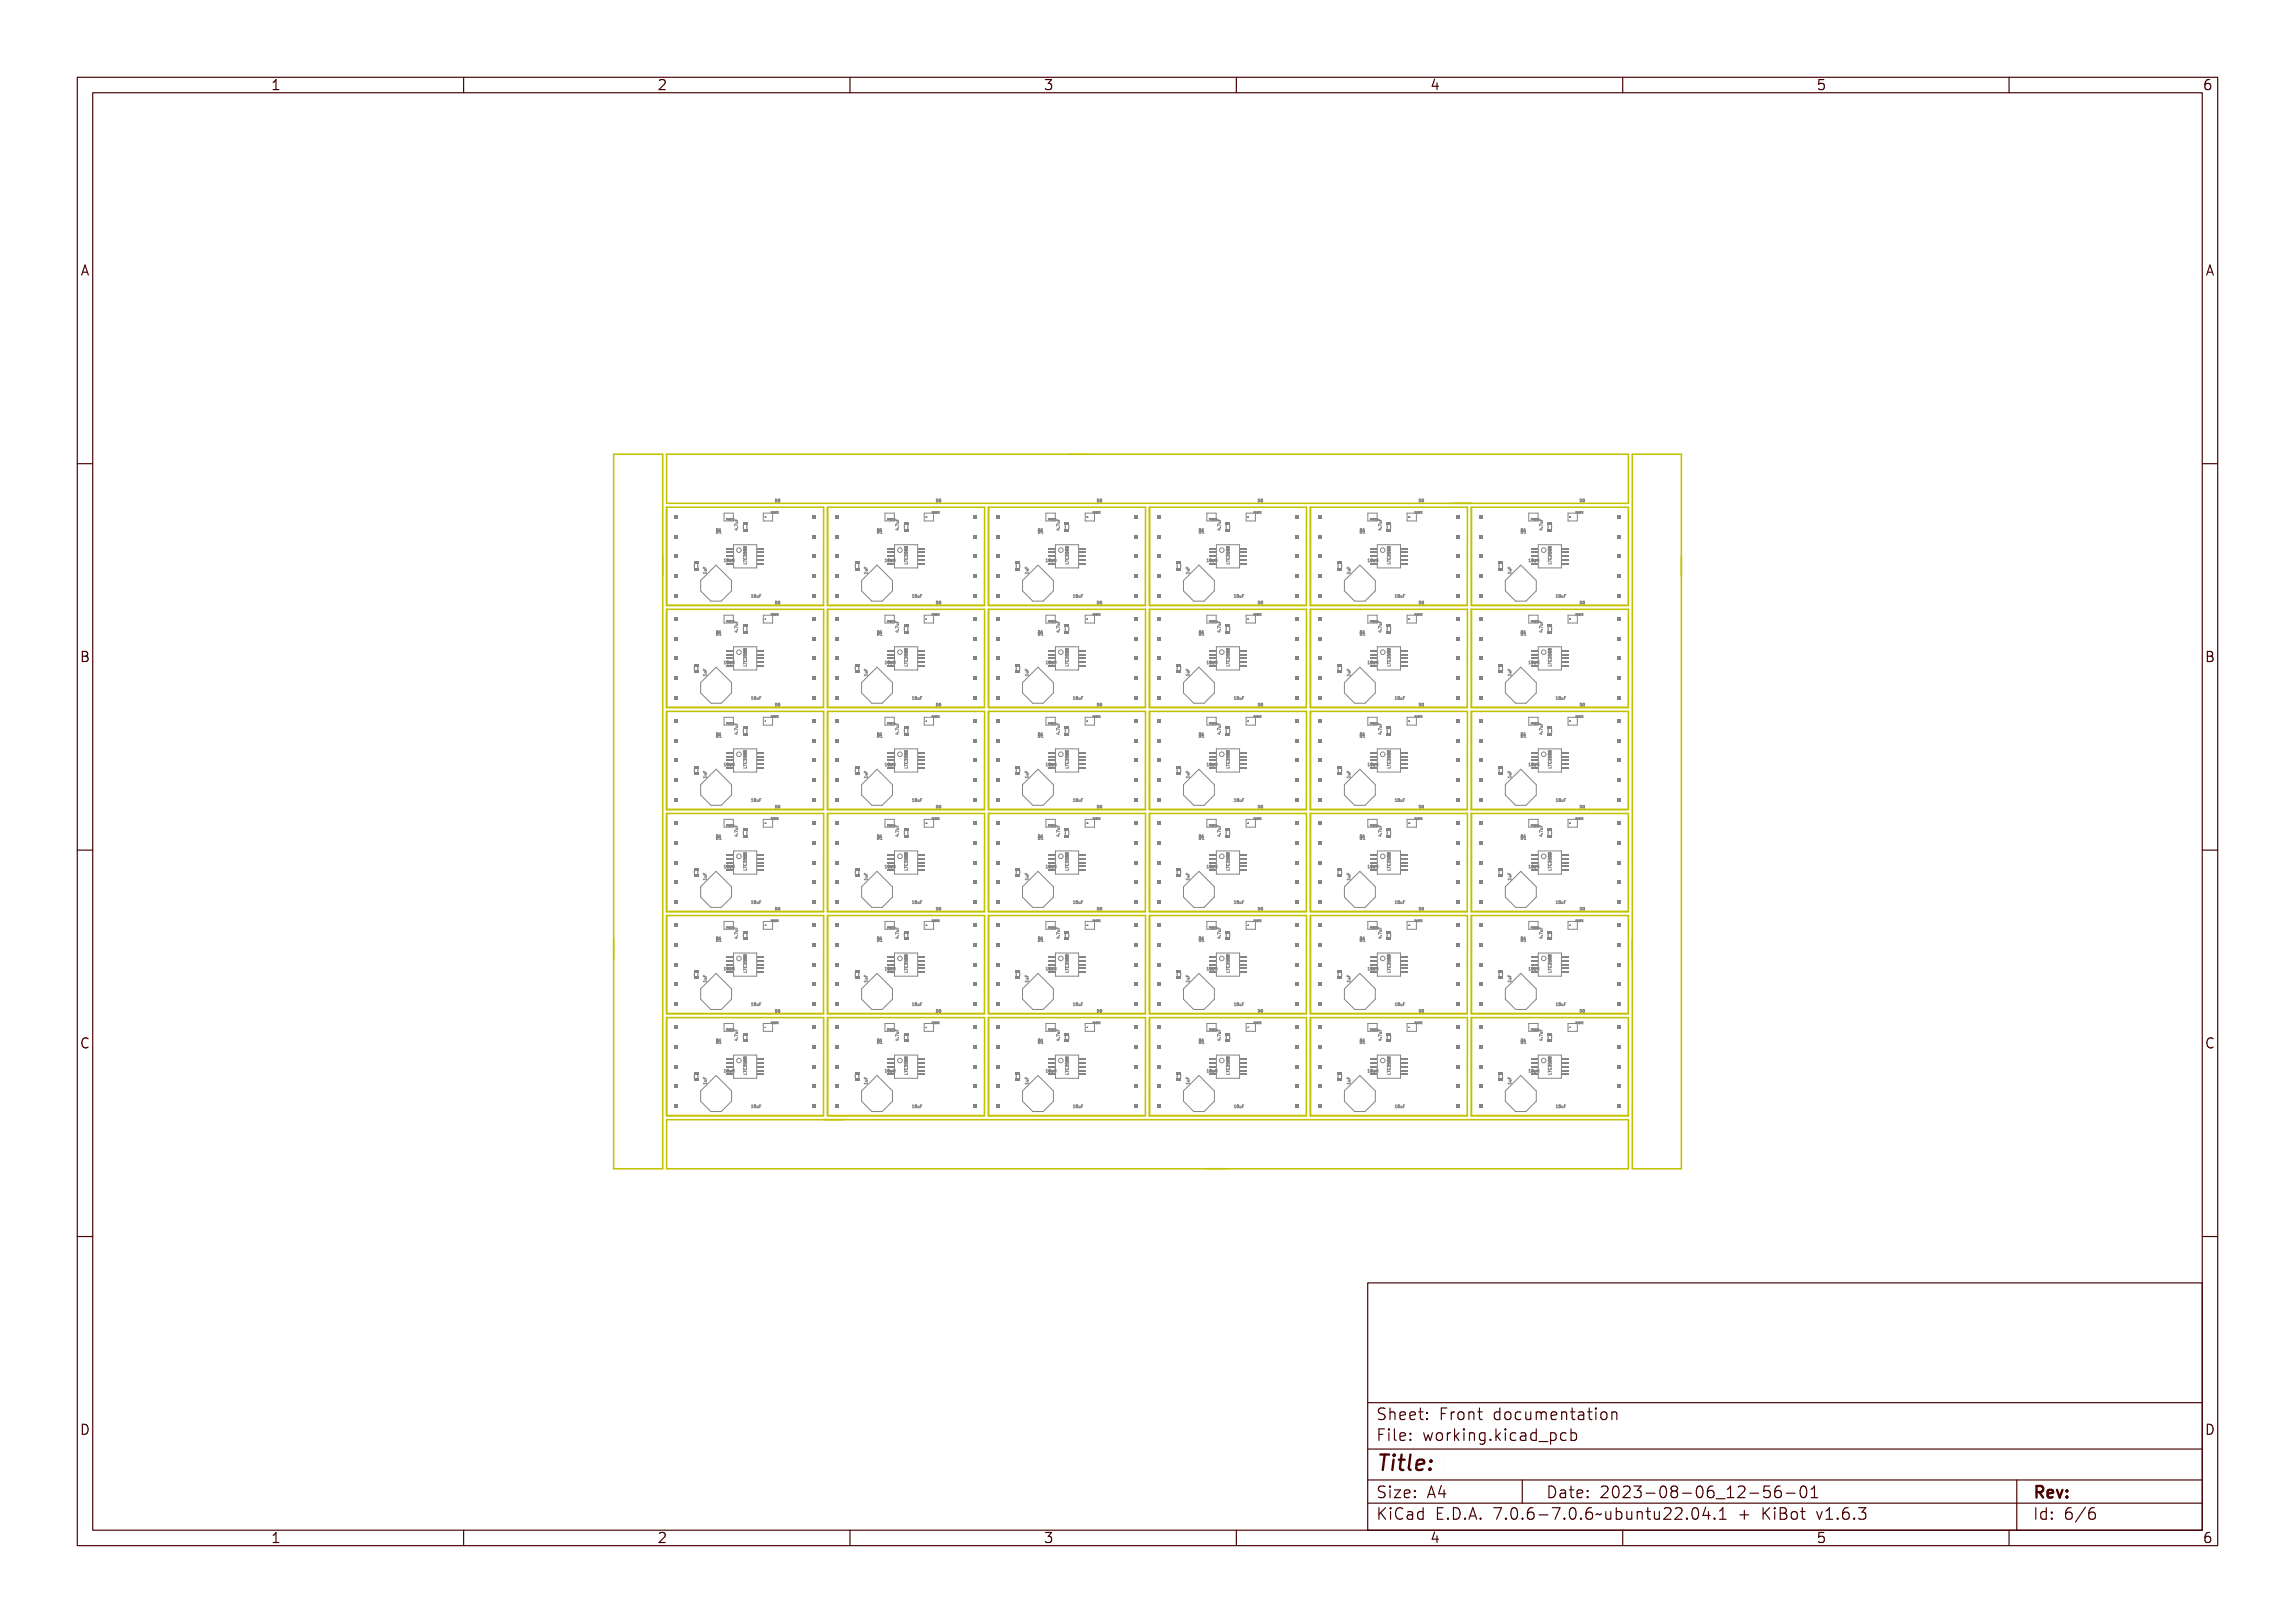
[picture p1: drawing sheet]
<svg xmlns="http://www.w3.org/2000/svg" width="297mm" height="210mm" viewBox="0 0 297 210" stroke-linecap="round" stroke-linejoin="round" font-family="sans-serif">
<defs><g id="words">
<text font-size="2.7" fill="#480000" x="178" y="190.3">Title:</text>
<g font-size="2" fill="#480000">
<text x="178" y="183.7">Sheet: Front documentation</text>
<text x="178" y="186.5">File: working.kicad_pcb</text>
<text x="178" y="193.9">Size: A4</text>
<text x="178" y="196.6">KiCad E.D.A. 7.0.6-7.0.6~ubuntu22.04.1 + KiBot v1.6.3</text>
<text x="200" y="193.9">Date: 2023-08-06_12-56-01</text>
<text x="263" y="196.6">Id: 6/6</text>
<text x="263" y="193.9">Rev:</text>
</g>
<g font-size="1.7" fill="#480000">
<text x="35" y="11.7">1</text>
<text x="85" y="11.7">2</text>
<text x="135" y="11.7">3</text>
<text x="185" y="11.7">4</text>
<text x="235" y="11.7">5</text>
<text x="285" y="11.7">6</text>
<text x="10.5" y="35.7">A</text>
<text x="285.5" y="35.7">A</text>
<text x="10.5" y="85.6">B</text>
<text x="285.5" y="85.6">B</text>
<text x="10.5" y="135.7">C</text>
<text x="285.5" y="135.7">C</text>
<text x="10.5" y="185.6">D</text>
<text x="285.5" y="185.6">D</text>
<text x="35" y="199.7">1</text>
<text x="85" y="199.7">2</text>
<text x="135" y="199.7">3</text>
<text x="185" y="199.7">4</text>
<text x="235" y="199.7">5</text>
<text x="285" y="199.7">6</text>
</g>
<g font-size=".5" fill="#848484">
<text x="100.2" y="65">D0</text>
<text x="121.1" y="65">D0</text>
<text x="141.9" y="65">D0</text>
<text x="162.7" y="65">D0</text>
<text x="183.6" y="65">D0</text>
<text x="204.4" y="65">D0</text>
<text x="92.6" y="69">D1</text>
<text x="113.4" y="69">D1</text>
<text x="116.3" y="68.6" transform="rotate(-90 116.3 68.6)">4.7uF</text>
<text x="134.3" y="69">D1</text>
<text x="137.1" y="68.6" transform="rotate(-90 137.1 68.6)">4.7uF</text>
<text x="155.1" y="69">D1</text>
<text x="158" y="68.6" transform="rotate(-90 158 68.6)">4.7uF</text>
<text x="175.9" y="69">D1</text>
<text x="178.8" y="68.6" transform="rotate(-90 178.8 68.6)">4.7uF</text>
<text x="196.8" y="69">D1</text>
<text x="199.6" y="68.6" transform="rotate(-90 199.6 68.6)">4.7uF</text>
<text x="91.4" y="74.3" transform="rotate(-90 91.4 74.3)">1uF</text>
<text x="93.9" y="72.7">10uH</text>
<text x="96.6" y="72.7" transform="rotate(-90 96.6 72.7)">LTC3588</text>
<text x="97.4" y="77.3">10uF</text>
<text x="112.2" y="74.3" transform="rotate(-90 112.2 74.3)">1uF</text>
<text x="114.7" y="72.7">10uH</text>
<text x="118.2" y="77.3">10uF</text>
<text x="133.1" y="74.3" transform="rotate(-90 133.1 74.3)">1uF</text>
<text x="135.6" y="72.7">10uH</text>
<text x="139" y="77.3">10uF</text>
<text x="156.4" y="72.7">10uH</text>
<text x="159.8" y="77.3">10uF</text>
<text x="174.7" y="74.3" transform="rotate(-90 174.7 74.3)">1uF</text>
<text x="177.2" y="72.7">10uH</text>
<text x="179.9" y="72.7" transform="rotate(-90 179.9 72.7)">LTC3588</text>
<text x="180.7" y="77.3">10uF</text>
<text x="198.1" y="72.7">10uH</text>
<text x="200.8" y="72.7" transform="rotate(-90 200.8 72.7)">LTC3588</text>
<text x="201.5" y="77.3">10uF</text>
<text x="92.6" y="82.2">D1</text>
<text x="100.2" y="78.2">D0</text>
<text x="113.4" y="82.2">D1</text>
<text x="116.3" y="81.8" transform="rotate(-90 116.3 81.8)">4.7uF</text>
<text x="121.1" y="78.2">D0</text>
<text x="134.3" y="82.2">D1</text>
<text x="137.1" y="81.8" transform="rotate(-90 137.1 81.8)">4.7uF</text>
<text x="141.9" y="78.2">D0</text>
<text x="155.1" y="82.2">D1</text>
<text x="158" y="81.8" transform="rotate(-90 158 81.8)">4.7uF</text>
<text x="162.7" y="78.2">D0</text>
<text x="175.9" y="82.2">D1</text>
<text x="178.8" y="81.8" transform="rotate(-90 178.8 81.8)">4.7uF</text>
<text x="183.6" y="78.2">D0</text>
<text x="196.8" y="82.2">D1</text>
<text x="199.6" y="81.8" transform="rotate(-90 199.6 81.8)">4.7uF</text>
<text x="204.4" y="78.2">D0</text>
<text x="93.9" y="85.9">10uH</text>
<text x="96.6" y="85.9" transform="rotate(-90 96.6 85.9)">LTC3588</text>
<text x="112.2" y="87.5" transform="rotate(-90 112.2 87.5)">1uF</text>
<text x="114.7" y="85.9">10uH</text>
<text x="117.4" y="85.9" transform="rotate(-90 117.4 85.9)">LTC3588</text>
<text x="135.6" y="85.9">10uH</text>
<text x="153.9" y="87.5" transform="rotate(-90 153.9 87.5)">1uF</text>
<text x="156.4" y="85.9">10uH</text>
<text x="159.1" y="85.9" transform="rotate(-90 159.1 85.9)">LTC3588</text>
<text x="174.7" y="87.5" transform="rotate(-90 174.7 87.5)">1uF</text>
<text x="177.2" y="85.9">10uH</text>
<text x="179.9" y="85.9" transform="rotate(-90 179.9 85.9)">LTC3588</text>
<text x="198.1" y="85.9">10uH</text>
<text x="200.8" y="85.9" transform="rotate(-90 200.8 85.9)">LTC3588</text>
<text x="92.6" y="95.4">D1</text>
<text x="95.5" y="95" transform="rotate(-90 95.5 95)">4.7uF</text>
<text x="97.4" y="90.5">10uF</text>
<text x="100.2" y="91.4">D0</text>
<text x="113.4" y="95.4">D1</text>
<text x="118.2" y="90.5">10uF</text>
<text x="121.1" y="91.4">D0</text>
<text x="134.3" y="95.4">D1</text>
<text x="137.1" y="95" transform="rotate(-90 137.1 95)">4.7uF</text>
<text x="139" y="90.5">10uF</text>
<text x="141.9" y="91.4">D0</text>
<text x="155.1" y="95.4">D1</text>
<text x="158" y="95" transform="rotate(-90 158 95)">4.7uF</text>
<text x="159.8" y="90.5">10uF</text>
<text x="162.7" y="91.4">D0</text>
<text x="175.9" y="95.4">D1</text>
<text x="180.7" y="90.5">10uF</text>
<text x="183.6" y="91.4">D0</text>
<text x="196.8" y="95.4">D1</text>
<text x="201.5" y="90.5">10uF</text>
<text x="204.4" y="91.4">D0</text>
<text x="91.4" y="100.7" transform="rotate(-90 91.4 100.7)">1uF</text>
<text x="93.9" y="99.1">10uH</text>
<text x="96.6" y="99.2" transform="rotate(-90 96.6 99.2)">LTC3588</text>
<text x="112.2" y="100.7" transform="rotate(-90 112.2 100.7)">1uF</text>
<text x="114.7" y="99.1">10uH</text>
<text x="117.4" y="99.2" transform="rotate(-90 117.4 99.2)">LTC3588</text>
<text x="133.1" y="100.7" transform="rotate(-90 133.1 100.7)">1uF</text>
<text x="135.6" y="99.1">10uH</text>
<text x="138.3" y="99.2" transform="rotate(-90 138.3 99.2)">LTC3588</text>
<text x="153.9" y="100.7" transform="rotate(-90 153.9 100.7)">1uF</text>
<text x="156.4" y="99.1">10uH</text>
<text x="174.7" y="100.7" transform="rotate(-90 174.7 100.7)">1uF</text>
<text x="177.2" y="99.1">10uH</text>
<text x="195.6" y="100.7" transform="rotate(-90 195.6 100.7)">1uF</text>
<text x="198.1" y="99.1">10uH</text>
<text x="200.8" y="99.2" transform="rotate(-90 200.8 99.2)">LTC3588</text>
<text x="97.4" y="103.7">10uF</text>
<text x="100.2" y="104.6">D0</text>
<text x="118.2" y="103.7">10uF</text>
<text x="121.1" y="104.6">D0</text>
<text x="139" y="103.7">10uF</text>
<text x="141.9" y="104.6">D0</text>
<text x="159.8" y="103.7">10uF</text>
<text x="162.7" y="104.6">D0</text>
<text x="180.7" y="103.7">10uF</text>
<text x="183.6" y="104.6">D0</text>
<text x="201.5" y="103.7">10uF</text>
<text x="204.4" y="104.6">D0</text>
<text x="92.6" y="108.6">D1</text>
<text x="93.9" y="112.3">10uH</text>
<text x="95.5" y="108.2" transform="rotate(-90 95.5 108.2)">4.7uF</text>
<text x="112.2" y="114" transform="rotate(-90 112.2 114)">1uF</text>
<text x="113.4" y="108.6">D1</text>
<text x="114.7" y="112.3">10uH</text>
<text x="116.3" y="108.2" transform="rotate(-90 116.3 108.2)">4.7uF</text>
<text x="117.4" y="112.4" transform="rotate(-90 117.4 112.4)">LTC3588</text>
<text x="134.3" y="108.6">D1</text>
<text x="135.6" y="112.3">10uH</text>
<text x="138.3" y="112.4" transform="rotate(-90 138.3 112.4)">LTC3588</text>
<text x="153.9" y="114" transform="rotate(-90 153.9 114)">1uF</text>
<text x="155.1" y="108.6">D1</text>
<text x="156.4" y="112.3">10uH</text>
<text x="174.7" y="114" transform="rotate(-90 174.7 114)">1uF</text>
<text x="175.9" y="108.6">D1</text>
<text x="177.2" y="112.3">10uH</text>
<text x="178.8" y="108.2" transform="rotate(-90 178.8 108.2)">4.7uF</text>
<text x="179.9" y="112.4" transform="rotate(-90 179.9 112.4)">LTC3588</text>
<text x="196.8" y="108.6">D1</text>
<text x="198.1" y="112.3">10uH</text>
<text x="199.6" y="108.2" transform="rotate(-90 199.6 108.2)">4.7uF</text>
<text x="200.8" y="112.4" transform="rotate(-90 200.8 112.4)">LTC3588</text>
<text x="97.4" y="116.9">10uF</text>
<text x="100.2" y="117.8">D0</text>
<text x="118.2" y="116.9">10uF</text>
<text x="121.1" y="117.8">D0</text>
<text x="139" y="116.9">10uF</text>
<text x="141.9" y="117.8">D0</text>
<text x="159.8" y="116.9">10uF</text>
<text x="162.7" y="117.8">D0</text>
<text x="180.7" y="116.9">10uF</text>
<text x="183.6" y="117.8">D0</text>
<text x="201.5" y="116.9">10uF</text>
<text x="204.4" y="117.8">D0</text>
<text x="92.6" y="121.8">D1</text>
<text x="93.9" y="125.5">10uH</text>
<text x="95.5" y="121.4" transform="rotate(-90 95.5 121.4)">4.7uF</text>
<text x="96.6" y="125.6" transform="rotate(-90 96.6 125.6)">LTC3588</text>
<text x="113.4" y="121.8">D1</text>
<text x="114.7" y="125.5">10uH</text>
<text x="116.3" y="121.4" transform="rotate(-90 116.3 121.4)">4.7uF</text>
<text x="117.4" y="125.6" transform="rotate(-90 117.4 125.6)">LTC3588</text>
<text x="134.3" y="121.8">D1</text>
<text x="135.6" y="125.5">10uH</text>
<text x="137.1" y="121.4" transform="rotate(-90 137.1 121.4)">4.7uF</text>
<text x="138.3" y="125.6" transform="rotate(-90 138.3 125.6)">LTC3588</text>
<text x="155.1" y="121.8">D1</text>
<text x="156.4" y="125.5">10uH</text>
<text x="158" y="121.4" transform="rotate(-90 158 121.4)">4.7uF</text>
<text x="159.1" y="125.6" transform="rotate(-90 159.1 125.6)">LTC3588</text>
<text x="175.9" y="121.8">D1</text>
<text x="177.2" y="125.5">10uH</text>
<text x="178.8" y="121.4" transform="rotate(-90 178.8 121.4)">4.7uF</text>
<text x="179.9" y="125.6" transform="rotate(-90 179.9 125.6)">LTC3588</text>
<text x="196.8" y="121.8">D1</text>
<text x="198.1" y="125.5">10uH</text>
<text x="199.6" y="121.4" transform="rotate(-90 199.6 121.4)">4.7uF</text>
<text x="200.8" y="125.6" transform="rotate(-90 200.8 125.6)">LTC3588</text>
<text x="91.4" y="127.2" transform="rotate(-90 91.4 127.2)">1uF</text>
<text x="97.4" y="130.1">10uF</text>
<text x="100.2" y="131">D0</text>
<text x="112.2" y="127.2" transform="rotate(-90 112.2 127.2)">1uF</text>
<text x="118.2" y="130.1">10uF</text>
<text x="121.1" y="131">D0</text>
<text x="139" y="130.1">10uF</text>
<text x="141.9" y="131">D0</text>
<text x="159.8" y="130.1">10uF</text>
<text x="162.7" y="131">D0</text>
<text x="174.7" y="127.2" transform="rotate(-90 174.7 127.2)">1uF</text>
<text x="180.7" y="130.1">10uF</text>
<text x="183.6" y="131">D0</text>
<text x="195.6" y="127.2" transform="rotate(-90 195.6 127.2)">1uF</text>
<text x="201.5" y="130.1">10uF</text>
<text x="204.4" y="131">D0</text>
<text x="92.6" y="135.1">D1</text>
<text x="95.5" y="134.6" transform="rotate(-90 95.5 134.6)">4.7uF</text>
<text x="113.4" y="135.1">D1</text>
<text x="116.3" y="134.6" transform="rotate(-90 116.3 134.6)">4.7uF</text>
<text x="134.3" y="135.1">D1</text>
<text x="137.1" y="134.6" transform="rotate(-90 137.1 134.6)">4.7uF</text>
<text x="155.1" y="135.1">D1</text>
<text x="175.9" y="135.1">D1</text>
<text x="178.8" y="134.6" transform="rotate(-90 178.8 134.6)">4.7uF</text>
<text x="196.8" y="135.1">D1</text>
<text x="199.6" y="134.6" transform="rotate(-90 199.6 134.6)">4.7uF</text>
<text x="93.9" y="138.8">10uH</text>
<text x="97.4" y="143.4">10uF</text>
<text x="112.2" y="140.4" transform="rotate(-90 112.2 140.4)">1uF</text>
<text x="114.7" y="138.8">10uH</text>
<text x="117.4" y="138.8" transform="rotate(-90 117.4 138.8)">LTC3588</text>
<text x="118.2" y="143.4">10uF</text>
<text x="133.1" y="140.4" transform="rotate(-90 133.1 140.4)">1uF</text>
<text x="135.6" y="138.8">10uH</text>
<text x="139" y="143.4">10uF</text>
<text x="153.9" y="140.4" transform="rotate(-90 153.9 140.4)">1uF</text>
<text x="156.4" y="138.8">10uH</text>
<text x="159.8" y="143.4">10uF</text>
<text x="174.7" y="140.4" transform="rotate(-90 174.7 140.4)">1uF</text>
<text x="177.2" y="138.8">10uH</text>
<text x="179.9" y="138.8" transform="rotate(-90 179.9 138.8)">LTC3588</text>
<text x="180.7" y="143.4">10uF</text>
<text x="195.6" y="140.4" transform="rotate(-90 195.6 140.4)">1uF</text>
<text x="198.1" y="138.8">10uH</text>
<text x="200.8" y="138.8" transform="rotate(-90 200.8 138.8)">LTC3588</text>
<text x="201.5" y="143.4">10uF</text>
</g>
<g font-size=".3" fill="#848484">
<text x="94" y="67.3">PASTE</text>
<text x="99.7" y="66.5">PASTE</text>
<text x="114.8" y="67.3">PASTE</text>
<text x="120.6" y="66.5">PASTE</text>
<text x="135.6" y="67.3">PASTE</text>
<text x="141.4" y="66.5">PASTE</text>
<text x="156.4" y="67.3">PASTE</text>
<text x="162.2" y="66.5">PASTE</text>
<text x="177.3" y="67.3">PASTE</text>
<text x="183" y="66.5">PASTE</text>
<text x="198.1" y="67.3">PASTE</text>
<text x="203.9" y="66.5">PASTE</text>
<text x="94" y="80.6">PASTE</text>
<text x="99.7" y="79.7">PASTE</text>
<text x="114.8" y="80.6">PASTE</text>
<text x="120.6" y="79.7">PASTE</text>
<text x="135.6" y="80.6">PASTE</text>
<text x="141.4" y="79.7">PASTE</text>
<text x="156.4" y="80.6">PASTE</text>
<text x="162.2" y="79.7">PASTE</text>
<text x="177.3" y="80.6">PASTE</text>
<text x="183" y="79.7">PASTE</text>
<text x="198.1" y="80.6">PASTE</text>
<text x="203.9" y="79.7">PASTE</text>
<text x="94" y="93.8">PASTE</text>
<text x="99.7" y="92.9">PASTE</text>
<text x="114.8" y="93.8">PASTE</text>
<text x="120.6" y="92.9">PASTE</text>
<text x="135.6" y="93.8">PASTE</text>
<text x="141.4" y="92.9">PASTE</text>
<text x="156.4" y="93.8">PASTE</text>
<text x="162.2" y="92.9">PASTE</text>
<text x="177.3" y="93.8">PASTE</text>
<text x="183" y="92.9">PASTE</text>
<text x="198.1" y="93.8">PASTE</text>
<text x="203.9" y="92.9">PASTE</text>
<text x="94" y="107">PASTE</text>
<text x="99.7" y="106.1">PASTE</text>
<text x="114.8" y="107">PASTE</text>
<text x="120.6" y="106.1">PASTE</text>
<text x="135.6" y="107">PASTE</text>
<text x="141.4" y="106.1">PASTE</text>
<text x="156.4" y="107">PASTE</text>
<text x="162.2" y="106.1">PASTE</text>
<text x="177.3" y="107">PASTE</text>
<text x="183" y="106.1">PASTE</text>
<text x="198.1" y="107">PASTE</text>
<text x="203.9" y="106.1">PASTE</text>
<text x="99.7" y="119.3">PASTE</text>
<text x="120.6" y="119.3">PASTE</text>
<text x="141.4" y="119.3">PASTE</text>
<text x="162.2" y="119.3">PASTE</text>
<text x="183" y="119.3">PASTE</text>
<text x="203.9" y="119.3">PASTE</text>
<text x="94" y="120.2">PASTE</text>
<text x="114.8" y="120.2">PASTE</text>
<text x="135.6" y="120.2">PASTE</text>
<text x="156.4" y="120.2">PASTE</text>
<text x="177.3" y="120.2">PASTE</text>
<text x="198.1" y="120.2">PASTE</text>
<text x="94" y="133.4">PASTE</text>
<text x="99.7" y="132.5">PASTE</text>
<text x="114.8" y="133.4">PASTE</text>
<text x="120.6" y="132.5">PASTE</text>
<text x="135.6" y="133.4">PASTE</text>
<text x="141.4" y="132.5">PASTE</text>
<text x="156.4" y="133.4">PASTE</text>
<text x="162.2" y="132.5">PASTE</text>
<text x="177.3" y="133.4">PASTE</text>
<text x="183" y="132.5">PASTE</text>
<text x="198.1" y="133.4">PASTE</text>
<text x="203.9" y="132.5">PASTE</text>
</g>
</g></defs>
<g fill="none" stroke="#848484" stroke-width=".13">
<path d="M91 74.1h.4v.2v-.1h-.3v.1zM91 73.5l.1 .1h.1v-.1v.1l.2 .1h-.4zM91.1 73.8h.3v.1l-.3 .1 .3-.1zM92.9 68.4h-.2v.4M93.2 68.4v.4M93.7 72.7h.2M93.8 72.3l-.1 .1M94 72.4l.1-.1v.4h.1h-.2l.1-.3zM94 67.1l.1 .1-.1 .1zM94 67.1l.1 .1zM94.2 67.1l.1 .2h-.2zM94.2 67.1l.1 .2z"/>
<path d="M94.3 72.4v-.1a.17 .17 0 0 1 .2 .2 .17 .17 0 0 1-.2 .2zM94.3 72.4l.1 .1v.2zM94.4 67.1h.1l-.1 .1 .1 .1h-.1h.1zM94.5 67.1h.2l-.1 .2zM94.6 72.4l.1 .3 .1-.3v.3h-.2zM94.7 67.1h.2h-.1l.1 .1-.1 .1h.1h-.2zM94.8 72.3l.1 .2h.1l.1-.2v.4l-.1-.2h-.1l-.1 .2zM95.1 67.2v.1h.4M95.1 68.4l.3-.1 .1 .1h-.1l-.1 .2zM95.1 67.7l.4 .2-.3-.1-.1 .2zM95.1 67.1l.1 .2h.1v-.2v.2h.2h-.4zM95.2 68.4h.1v.1z"/>
<path d="M95.2 67.4h.3v.2h-.3l.2-.1zM95.2 68.4h.3M95.2 67.5h.3M95.3 67.2v.1M95.3 68.4v.2l-.2-.1M95.4 68.1l.1 .1zM95.4 68.2h.1M95.4 67.5v.2h-.2M95.5 68l-.4-.2v.3M96.3 72.6h.3v-.1v.2zM96.3 72.1v.2h.3h-.3v.1zM96.3 71.3v.1h.1a.12 .12 0 0 1 0-.1 .12 .12 0 0 1 .2 0 .12 .12 0 0 1 0 .2l-.1-.2-.1 .2h-.1z"/>
<path d="M96.3 71.9a.13 .13 0 0 0 .1 .1 .13 .13 0 0 0 .2-.1 .17 .17 0 0 1-.2 .2 .17 .17 0 0 1-.1-.2zM96.3 71.6h.1a.11 .11 0 0 1 .2 0 .11 .11 0 0 1 0 .2l-.1-.2-.1 .1-.1-.1v.2zM96.3 71h.1a.1 .1 0 0 1 .2 0 .1 .1 0 0 1 0 .2 .11 .11 0 0 1-.2-.1v.1a.11 .11 0 0 1-.1-.1 .11 .11 0 0 1 0-.1zM96.3 70.7h.1a.1 .1 0 0 1 .2 0 .1 .1 0 0 1 0 .2 .11 .11 0 0 1-.2-.1v.1a.11 .11 0 0 1-.1-.1 .11 .11 0 0 1 0-.1zM96.6 72.8v.2h-.4M97.2 77.3h.2M97.3 77h-.1M97.4 77l.2-.1v.4h-.2h.1v-.3zM97.7 77h.1a.17 .17 0 0 1 .1 .1 .17 .17 0 0 1-.2 .2zM97.8 77l.1 .1-.1 .2zM98 77l.1 .3 .1-.3v.3h-.2zM98.3 76.9h.2l-.1 .1v.1h.1h-.1v.2z"/>
<path d="M99 66.9h.1M99.1 66.9h.1M99.8 79.4l.1 .1-.1 .2zM99.8 66.2l.1 .1-.1 .2zM99.8 79.5h.1zM99.8 66.3h.1zM100 79.4l.1 .3h-.2zM100 66.2l.1 .3h-.2zM100 79.5v.1zM100 66.3v.1zM100.1 79.5l.2-.1-.1 .1 .1 .1-.1 .1h-.1l.1-.1zM100.1 66.2h.2l-.1 .1 .1 .1-.1 .1-.1-.1h.1z"/>
<path d="M100.3 79.4h.2l-.1 .3zM100.3 66.2h.2l-.1 .3zM100.5 79.4h.1l-.1 .1h.1l-.1 .1 .1 .1h-.1zM100.5 66.2h.1l-.1 .1h.1l-.1 .1 .1 .1h-.1zM111.9 74.1h.3v.2v-.1h-.3v.1zM111.9 73.5v.1h.1l.1-.1v.1l.1 .1h-.3zM112 73.8h.2v.1l-.2 .1 .2-.1zM113.7 68.4h-.1v.4M114 68.4v.4M114.5 72.7h.3M114.6 72.3l-.1 .1M114.8 72.4l.1-.1v.4h.1h-.2l.1-.3z"/>
<path d="M114.8 67.1l.2 .1-.2 .1zM114.8 67.1l.1 .1zM115 67.1l.2 .2h-.2zM115.1 67.1l-.1 .2zM115.1 72.4v-.1a.17 .17 0 0 1 .2 .2 .17 .17 0 0 1-.2 .2zM115.2 72.4l.1 .1-.1 .2zM115.2 67.1h.1l-.1 .1 .1 .1h-.1h.1zM115.3 67.1h.2l-.1 .2zM115.4 72.4l.1 .3 .1-.3v.3h-.2zM115.6 67.1h.1h-.1l.1 .1-.1 .1h.1h-.1zM115.7 72.3v.2h.2v-.2v.4v-.2h-.2v.2zM115.9 68.4l.3-.1 .1 .1h-.1v.2z"/>
<path d="M115.9 67.7l.4 .2-.3-.1-.1 .2zM115.9 67.1l.1 .2h.1v-.2v.2h.2h-.4zM116 68.4h.2v.1zM116 67.4h.3v.2h-.3l.3-.1zM116.2 68.1l.1 .1zM117.1 72.6h.3M117.1 71.5v.1l.1 .1v-.2h.2M117.1 72.5v.2M117.1 70.8v.1M117.1 71.1v.2M117.1 71.3h.1M117.1 70.9h.1"/>
<path d="M117.1 72.6h.3v-.1v.2zM117.1 72.1v.2h.3h-.3v.1zM117.1 71.3v.1h.1a.12 .12 0 0 1 .1-.1 .12 .12 0 0 1 .1 0 .12 .12 0 0 1 0 .2l-.1-.2v.2h-.2zM117.1 72.2a.17 .17 0 0 0 .1 .2 .17 .17 0 0 0 .2-.2M117.1 71.1h.1M117.1 70.7h.1M117.1 70.7v.1M117.1 71.9a.13 .13 0 0 0 .2 .1 .13 .13 0 0 0 .1-.1 .17 .17 0 0 1-.2 .2 .17 .17 0 0 1-.1-.2zM117.1 71.6h.1a.11 .11 0 0 1 .2 0 .11 .11 0 0 1 0 .2l-.1-.2v.1l-.1-.1-.1 .2zM117.1 71h.2a.1 .1 0 0 1 .1 0 .1 .1 0 0 1 0 .2 .1 .1 0 0 1-.1-.1l-.1 .1a.11 .11 0 0 1-.1-.1 .11 .11 0 0 1 0-.1zM117.1 70.7h.2a.1 .1 0 0 1 .1 0 .1 .1 0 0 1 0 .2 .1 .1 0 0 1-.1-.1l-.1 .1a.11 .11 0 0 1-.1-.1 .11 .11 0 0 1 0-.1zM117.2 71.1h.1"/>
<path d="M117.2 70.7v.1M117.2 71.3h.1M117.2 71.1v.1M117.2 70.9h.1M117.2 70.8h.1M117.2 71.2v.1M117.2 70.8v.1M117.2 71.2h.1M117.3 71.3h.1M117.3 71.1h.1M117.3 70.9h.1M117.3 70.7h.1"/>
<path d="M117.3 71.1h-.1M117.3 70.7l-.1 .1M117.4 71.8h-.2v.1l-.1-.1v.2M117.4 71.8h.1M117.4 71.5h.1M117.4 71.1h.1M117.4 70.7v.1M117.4 70.8v.1M117.4 71.1v.2M117.4 71.5v.2M117.4 71.8v.2M117.4 72h.1"/>
<path d="M117.4 71.3h.1M117.4 70.9h.1M117.4 72.8v.2h-.3M118.1 77.3h.2M118.1 77h.1M118.2 77l.2-.1v.4h.1h-.2v-.3zM118.5 77h.1a.17 .17 0 0 1 .2 .1 .18 .18 0 0 1-.3 .2zM118.6 77l.1 .1-.1 .2zM118.8 77l.1 .3 .1-.3v.3h-.1zM119.1 76.9h.3l-.2 .1v.1h.1h-.1v.2zM119.9 66.9h.1M120.6 66.2l.1 .1-.1 .2z"/>
<path d="M120.6 79.4l.1 .1-.1 .2zM120.6 66.3h.1zM120.6 79.5h.1zM120.8 66.2l.1 .3h-.1zM120.8 79.4l.1 .3h-.1zM120.8 66.3l.1 .1zM120.8 79.5l.1 .1zM121 66.2h.1l-.1 .1 .1 .1v.1l-.1-.1h.1zM121 79.5l.1-.1-.1 .1 .1 .1v.1h-.1l.1-.1zM121.1 66.2h.2l-.1 .3zM121.1 79.4h.2l-.1 .3zM121.3 66.2h.2l-.1 .1h.1l-.1 .1 .1 .1h-.2z"/>
<path d="M121.3 79.4h.2l-.1 .1h.1l-.1 .1 .1 .1h-.2zM132.7 74.1h.3h.1v.2l-.1-.1h-.3v.1zM132.7 73.5v.1h.2v-.1v.1l.2 .1h-.4zM132.8 73.8h.3v.1l-.3 .1 .2-.1zM134.6 68.4h-.2v.4M134.8 68.4l.1 .4M135.4 72.7h.2M135.5 72.3l-.1 .1M135.6 72.4l.2-.1v.4h-.2h.1v-.3zM135.6 67.1l.2 .1-.1 .1zM135.7 67.1v.1zM135.9 67.1l.1 .2h-.2z"/>
<path d="M135.9 67.1v.2zM135.9 72.4l.1-.1a.17 .17 0 0 1 .1 .2 .17 .17 0 0 1-.2 .2zM136 72.4l.1 .1-.1 .2zM136 67.1h.1l-.1 .1 .1 .1h-.1h.1zM136.2 67.1h.2l-.1 .2zM136.2 72.4l.1 .3 .1-.3v.3h-.2zM136.4 67.1h.1h-.1l.1 .1-.1 .1h.1h-.1zM136.5 72.3l.1 .2h.1v-.2v.4v-.2h-.1l-.1 .2zM136.8 68.4l.2-.1 .1 .1h-.1v.2zM136.8 67.7l.3 .2-.3-.1v.2zM136.8 67.1v.2h.1l.1-.2v.2h.1h-.3zM136.8 68.4h.2v.1z"/>
<path d="M136.9 67.4h.2v.2h-.2l.2-.1zM137.1 68.1v.1zM137.9 72.6h.4M137.9 71.5v.1l.2 .1-.1-.2M137.9 72.5v.2M137.9 72.6h.3l.1-.1v.2zM137.9 72.1v.2h.4h-.4v.1zM137.9 71.3v.1h.1a.12 .12 0 0 1 .1-.1 .12 .12 0 0 1 .2 0 .12 .12 0 0 1-.1 .2v-.2l-.1 .2h-.2zM137.9 72.2a.17 .17 0 0 0 .2 .2 .17 .17 0 0 0 .1-.2M137.9 71.9h.1a.13 .13 0 0 0 .1 .1 .13 .13 0 0 0 .1-.1 .17 .17 0 0 1-.1 .2 .17 .17 0 0 1-.2-.2zM137.9 71.6h.2a.11 .11 0 0 1 .2 0 .11 .11 0 0 1-.1 .2v-.2l-.1 .1-.1-.1-.1 .2zM137.9 71h.2a.1 .1 0 0 1 .1 0 .1 .1 0 0 1 0 .2 .1 .1 0 0 1-.1-.1l-.1 .1a.11 .11 0 0 1-.1-.1 .11 .11 0 0 1 0-.1z"/>
<path d="M137.9 70.7h.2a.1 .1 0 0 1 .1 0 .1 .1 0 0 1 0 .2 .1 .1 0 0 1-.1-.1l-.1 .1a.11 .11 0 0 1-.1-.1 .11 .11 0 0 1 0-.1zM138 71.1l-.1 .1 .1 .1M138 70.7l-.1 .1 .1 .1M138 71.1h.1M138 70.7v.1M138 71.3h.1M138 71.1v.1M138 70.9h.1M138 70.8h.1M138 71.2l.1-.1 .2 .1-.1 .1-.2-.1M138 70.8l.1-.1 .2 .1-.1 .1h-.2M138 71.8v.1l-.1-.1v.2"/>
<path d="M138 70.8v.1M138 71.2h.1M138 71.2v.1M138.1 71.8h.1v.2M138.1 71.5h.1v.2M138.1 71.8h-.1M138.1 71.5h-.1M138.3 72.8v.2h-.4M138.9 77.3h.2M138.9 77h.1M139.1 77l.1-.1v.4h.1h-.2h.1v-.3zM139.4 77a.17 .17 0 0 1 .2 .1 .17 .17 0 0 1-.2 .2z"/>
<path d="M139.4 77l.1 .1v.2zM139.7 77l.1 .3 .1-.3v.3h-.2zM140 76.9h.2l-.2 .1v.1h.2h-.2v.2zM140.7 66.9h.1M141.4 79.4l.2 .1-.1 .2zM141.4 66.2l.2 .1-.1 .2zM141.5 79.5h.1M141.5 66.3h.1M141.6 79.4l.2 .3h-.2zM141.6 66.2l.2 .3h-.2zM141.7 79.5l-.1 .1zM141.7 66.3l-.1 .1z"/>
<path d="M141.8 79.5l.1-.1-.1 .1 .1 .1v.1h-.1l.1-.1zM141.8 66.2h.1l-.1 .1 .1 .1v.1l-.1-.1h.1zM142 79.4h.1v.3zM142 66.2h.1v.3zM142.2 79.4h.1l-.1 .1h.1l-.1 .1 .1 .1h-.1zM142.2 66.2h.1l-.1 .1h.1l-.1 .1 .1 .1h-.1zM153.5 73.3v.2h.4M153.5 74.1h.4v.2v-.1h-.3l-.1 .1zM153.5 73.5l.1 .1h.1v-.1v.1l.2 .1h-.4zM153.6 73.8h.3v.1l-.3 .1 .3-.1zM153.6 73.7h.3M153.7 73.4v.1"/>
<path d="M153.8 73.7l.1 .1-.3 .1M153.9 74v.2M153.9 74.1h-.4l.1 .1M155.4 68.4h-.2v.4M155.6 68.4l.1 .4M156.2 72.7h.2M156.3 72.3l-.1 .1M156.5 72.4l.1-.1v.4h.1h-.2v-.3zM156.5 67.1l.1 .1-.1 .1zM156.5 67.1l.1 .1zM156.7 67.1l.1 .2h-.2zM156.7 67.1v.2z"/>
<path d="M156.8 72.4v-.1a.17 .17 0 0 1 .2 .2 .17 .17 0 0 1-.2 .2zM156.8 72.4l.1 .1-.1 .2zM156.9 67.1h.1l-.1 .1 .1 .1h-.1h-.1h.2zM157 67.1h.2l-.1 .2zM157 72.4l.1 .3 .2-.3v.3h-.2zM157.2 67.1h.1h-.1l.1 .1-.1 .1h.1h-.1zM157.3 72.3l.1 .2h.1l.1-.2v.4l-.1-.2h-.1l-.1 .2zM157.6 68.4l.3-.1 .1 .1h-.1l-.1 .2zM157.6 67.7l.4 .2-.4-.1v.2zM157.6 67.1v.2h.1l.1-.2v.2h.2h-.4zM157.6 68.4h.2v.1zM157.7 67.4h.3v.2h-.3l.2-.1z"/>
<path d="M157.9 68.1l.1 .1zM158.7 71.5v.1l.2 .1v-.2M158.7 72.5v.2M158.7 72.6h.4M158.7 72.6h.4v-.1v.2zM158.7 72.1l.1 .2h.3h-.3l-.1 .1zM158.7 71.3l.1 .1h.1a.12 .12 0 0 1 0-.1 .12 .12 0 0 1 .2 0 .12 .12 0 0 1-.1 .2v-.2l-.1 .2h-.2zM158.7 72.2a.17 .17 0 0 0 .2 .2 .17 .17 0 0 0 .2-.2M158.7 71.9h.1a.13 .13 0 0 0 .1 .1 .13 .13 0 0 0 .1-.1 .17 .17 0 0 1-.1 .2 .17 .17 0 0 1-.2-.2zM158.8 71.6h.1a.11 .11 0 0 1 .2 0 .11 .11 0 0 1-.1 .2v-.2l-.1 .1-.1-.1-.1 .2zM158.8 71h.1a.1 .1 0 0 1 .2 0 .1 .1 0 0 1 0 .2 .11 .11 0 0 1-.2-.1v.1a.11 .11 0 0 1-.2-.1 .11 .11 0 0 1 .1-.1zM158.8 70.7h.1a.1 .1 0 0 1 .2 0 .1 .1 0 0 1 0 .2 .11 .11 0 0 1-.2-.1v.1a.11 .11 0 0 1-.2-.1 .11 .11 0 0 1 .1-.1z"/>
<path d="M158.8 70.7l-.1 .1 .1 .1M158.8 71.1l-.1 .1 .1 .1M158.8 71.3h.1M158.8 71.1h.1M158.8 70.9h.1M158.8 70.7h.1M158.8 71.1l.1 .1M158.8 70.7l.1 .1M158.9 70.8v-.1l.2 .1-.1 .1h-.1M158.9 71.2v-.1l.2 .1-.1 .1-.1-.1M158.9 71.8v.1l-.2-.1v.2M158.9 70.8v.1"/>
<path d="M158.9 71.2h.1M158.9 71.2l-.1 .1M158.9 70.9h-.1M158.9 71.5h.2v.2M158.9 71.8h.2v.2M158.9 71.8h.1M158.9 71.5h.1M159.1 72.8v.2h-.4M159.7 77.3h.2M159.8 77h-.1M159.9 77l.1-.1v.4h.1h-.2h.1v-.3zM160.2 77a.17 .17 0 0 1 .2 .1 .17 .17 0 0 1-.2 .2z"/>
<path d="M160.3 77l.1 .1-.1 .2zM160.5 77l.1 .3 .1-.3v.3h-.2zM160.8 76.9h.2l-.1 .1v.1h.1h-.1v.2zM161.5 66.9h.1M162.2 66.2l.2 .1-.1 .2zM162.2 79.4l.2 .1-.1 .2zM162.3 66.3h.1M162.3 79.5h.1M162.5 66.2l.1 .3h-.2zM162.5 79.4l.1 .3h-.2zM162.5 66.3v.1zM162.5 79.5v.1z"/>
<path d="M162.6 66.2h.1l-.1 .1 .2 .1-.1 .1-.1-.1h.1zM162.6 79.5l.1-.1-.1 .1 .2 .1-.1 .1h-.1l.1-.1zM162.8 66.2h.2l-.1 .3zM162.8 79.4h.2l-.1 .3zM163 66.2h.1l-.1 .1h.1l-.1 .1 .1 .1h-.1zM163 79.4h.1l-.1 .1h.1l-.1 .1 .1 .1h-.1zM174.4 74.1h.3v.2v-.1h-.3v.1zM174.4 73.5v.1h.1v-.1v.1l.2 .1h-.3zM174.4 73.8h.3v.1l-.3 .1 .3-.1zM176.2 68.4h-.2v.4M176.5 68.4v.4M177 72.7h.2"/>
<path d="M177.1 72.3l-.1 .1M177.3 72.4l.1-.1v.4h.1h-.2h.1v-.3zM177.3 67.1l.1 .1-.1 .1zM177.3 67.1l.1 .1zM177.5 67.1l.1 .2h-.1zM177.5 67.1l.1 .2zM177.6 72.4v-.1a.17 .17 0 0 1 .2 .2 .17 .17 0 0 1-.2 .2zM177.6 72.4l.1 .1v.2zM177.7 67.1h.1l-.1 .1 .1 .1h-.1h.1zM177.8 67.1h.2l-.1 .2zM177.9 72.4l.1 .3 .1-.3v.3h-.2zM178 67.1h.2h-.1l.1 .1-.1 .1h.1h-.2z"/>
<path d="M178.2 72.3v.2h.1l.1-.2v.4l-.1-.2h-.1v.2zM178.4 68.4l.3-.1 .1 .1h-.1v.2zM178.4 67.7l.4 .2-.3-.1-.1 .2zM178.4 67.1l.1 .2h.1v-.2v.2h.2h-.4zM178.5 68.4h.2v.1zM178.5 67.4h.3v.2h-.3l.3-.1zM178.7 68.1l.1 .1zM179.6 72.6h.3v-.1v.2zM179.6 72.1v.2h.3h-.3v.1zM179.6 71.3v.1h.1a.12 .12 0 0 1 .1-.1 .12 .12 0 0 1 .1 0 .12 .12 0 0 1 0 .2l-.1-.2-.1 .2h-.1zM179.6 71.9a.13 .13 0 0 0 .1 .1 .13 .13 0 0 0 .2-.1 .17 .17 0 0 1-.2 .2 .17 .17 0 0 1-.1-.2zM179.6 71.6h.1a.11 .11 0 0 1 .2 0 .11 .11 0 0 1 0 .2l-.1-.2v.1l-.2-.1v.2z"/>
<path d="M179.6 71h.1a.1 .1 0 0 1 .2 0 .1 .1 0 0 1 0 .2 .11 .11 0 0 1-.2-.1v.1a.11 .11 0 0 1-.1-.1 .11 .11 0 0 1 0-.1zM179.6 70.7h.1a.1 .1 0 0 1 .2 0 .1 .1 0 0 1 0 .2 .11 .11 0 0 1-.2-.1v.1a.11 .11 0 0 1-.1-.1 .11 .11 0 0 1 0-.1zM179.9 72.8v.2h-.4M180.5 77.3h.3M180.6 77h-.1M180.7 77l.2-.1v.4h-.2h.1v-.3zM181 77h.1a.17 .17 0 0 1 .1 .1 .17 .17 0 0 1-.2 .2zM181.1 77l.1 .1-.1 .2zM181.3 77l.1 .3 .1-.3v.3h-.2zM181.6 76.9h.2l-.1 .1v.1h.1h-.1v.2zM182.4 66.9h.1M183.1 66.2l.1 .1-.1 .2z"/>
<path d="M183.1 79.4l.1 .1-.1 .2zM183.1 66.3h.1zM183.1 79.5h.1zM183.3 66.2l.1 .3h-.2zM183.3 79.4l.1 .3h-.2zM183.3 66.3l.1 .1zM183.3 79.5l.1 .1zM183.5 66.2h.1l-.1 .1 .1 .1-.1 .1-.1-.1h.2zM183.5 79.5l.1-.1-.1 .1 .1 .1-.1 .1h-.1l.2-.1zM183.6 66.2h.2l-.1 .3zM183.6 79.4h.2l-.1 .3zM183.8 66.2h.2l-.1 .1h.1l-.1 .1 .1 .1h-.2z"/>
<path d="M183.8 79.4h.2l-.1 .1h.1l-.1 .1 .1 .1h-.2zM195.2 73.3v.2h.3M195.2 74.1h.3h.1v.2l-.1-.1h-.3v.1zM195.2 73.5v.1h.1l.1-.1v.1l.2 .1h-.4zM195.3 73.8h.3v.1l-.3 .1 .2-.1zM195.3 73.7h.2M195.3 73.4v.1M195.5 73.7v.1l-.2 .1M195.5 74.1h-.3l.1 .1M195.5 74v.2M197 68.4h-.1v.4M197.3 68.4v.4"/>
<path d="M197.9 72.7h.2M198 72.3l-.1 .1M198.1 72.4l.1-.1v.4h.1h-.2h.1v-.3zM198.1 67.1l.2 .1-.1 .1zM198.2 67.1v.1zM198.4 67.1l.1 .2h-.2zM198.4 67.1v.2zM198.4 72.4v-.1a.17 .17 0 0 1 .2 .2 .17 .17 0 0 1-.2 .2zM198.5 72.4l.1 .1-.1 .2zM198.5 67.1h.1l-.1 .1 .1 .1h-.1h.1zM198.7 67.1h.1v.2zM198.7 72.4l.1 .3 .1-.3v.3h-.2z"/>
<path d="M198.9 67.1h.1h-.1l.1 .1-.1 .1h.1h-.1zM199 72.3v.2h.2v-.2v.4v-.2h-.2v.2zM199.3 68.4l.2-.1 .1 .1h-.1v.2zM199.3 67.7l.3 .2-.3-.1v.2zM199.3 67.1v.2h.1v-.2v.2h.2h-.3zM199.3 68.4h.2v.1zM199.3 67.4h.3v.2h-.3l.3-.1zM199.5 68.1l.1 .1zM200.4 72.6h.3l.1-.1v.2zM200.4 72.1v.2h.4h-.4v.1zM200.4 71.3v.1h.1a.12 .12 0 0 1 .1-.1 .12 .12 0 0 1 .1 0 .12 .12 0 0 1 0 .2l-.1-.2v.2h-.2zM200.4 71.9h.1a.13 .13 0 0 0 .1 .1 .13 .13 0 0 0 .1-.1 .17 .17 0 0 1-.1 .2 .17 .17 0 0 1-.2-.2z"/>
<path d="M200.4 71.6h.2a.11 .11 0 0 1 .2 0 .11 .11 0 0 1-.1 .2v-.2l-.1 .1-.1-.1-.1 .2zM200.4 71h.2a.1 .1 0 0 1 .1 0 .1 .1 0 0 1 0 .2 .1 .1 0 0 1-.1-.1l-.1 .1a.11 .11 0 0 1-.1-.1 .11 .11 0 0 1 0-.1zM200.4 70.7h.2a.1 .1 0 0 1 .1 0 .1 .1 0 0 1 0 .2 .1 .1 0 0 1-.1-.1l-.1 .1a.11 .11 0 0 1-.1-.1 .11 .11 0 0 1 0-.1zM200.7 72.8v.2h-.3M201.4 77.3h.2M201.4 77h.1M201.6 77l.1-.1v.4h.1h-.2v-.3zM201.9 77a.17 .17 0 0 1 .2 .1 .17 .17 0 0 1-.2 .2zM201.9 77l.1 .1-.1 .2zM202.2 77l.1 .3 .1-.3v.3h-.2zM202.5 76.9h.2l-.2 .1v.1h.2h-.2v.2zM203.2 66.9h.1"/>
<path d="M203.9 66.2l.1 .1-.1 .2zM203.9 79.4l.1 .1-.1 .2zM203.9 66.3h.1zM203.9 79.5h.1zM204.1 66.2l.1 .3h-.1zM204.1 79.4l.1 .3h-.1zM204.2 66.3v.1zM204.2 79.5v.1zM204.3 66.2h.1l-.1 .1 .1 .1v.1l-.1-.1h.1zM204.3 79.5l.1-.1-.1 .1 .1 .1v.1h-.1l.1-.1zM204.4 66.2h.2l-.1 .3zM204.4 79.4h.2l-.1 .3z"/>
<path d="M204.6 66.2h.2l-.1 .1h.1l-.1 .1 .1 .1h-.2zM204.6 79.4h.2l-.1 .1h.1l-.1 .1 .1 .1h-.2zM91 86.6v.1h.4M91 87.3h.4v.2v-.1h-.3v.1zM91 86.7l.1 .1h.1v-.1v.1l.2 .1h-.4zM91 99.9l.1 .1h.1v-.1v.1l.2 .1h-.4zM91.1 87h.3v.1l-.3 .1 .3-.1zM91.1 86.9h.3M91.2 86.6v.1M91.4 86.9v.2h-.3M91.4 87.3h-.4l.1 .2M91.4 87.2v.3"/>
<path d="M92.9 94.9l-.2-.1v.4M92.9 81.6h-.2v.4M93.2 81.6v.4M93.2 94.9v-.1v.4M93.7 99.1h.2M93.7 85.9h.2M93.8 98.7l-.1 .1M93.8 85.5l-.1 .1M94 98.8h.1v.3h.1h-.2l.1-.3zM94 85.6h.1v.3h.1h-.2l.1-.3zM94 93.5l.1 .1-.1 .2zM94 80.3l.1 .1-.1 .2z"/>
<path d="M94 93.6h.1zM94 80.4h.1zM94.2 93.5l.1 .3h-.2zM94.2 80.3l.1 .3h-.2zM94.2 93.6l.1 .1zM94.2 80.4l.1 .1zM94.3 98.8a.17 .17 0 0 1 .2 .1 .17 .17 0 0 1-.2 .2zM94.3 85.6a.17 .17 0 0 1 .2 .1 .17 .17 0 0 1-.2 .2zM94.3 98.8l.1 .1v.2zM94.3 85.6l.1 .1v.2zM94.4 93.6l.1-.1-.1 .1 .1 .1-.1 .1 .1-.1zM94.4 80.3h.1l-.1 .1 .1 .1-.1 .1v-.1h.1z"/>
<path d="M94.5 93.5h.2l-.1 .3zM94.5 80.3h.2l-.1 .3zM94.6 98.9l.1 .2 .1-.2v.2h-.2zM94.6 85.6l.1 .3 .1-.3v.3h-.2zM94.7 93.5h.2l-.1 .1h.1l-.1 .1 .1 .1h-.2zM94.7 80.3h.2l-.1 .1h.1l-.1 .1 .1 .1h-.2zM94.8 98.8l.1 .1h.1l.1-.1v.3l-.1-.1h-.1l-.1 .1zM94.8 85.6l.1 .1h.1l.1-.1v.3l-.1-.2h-.1l-.1 .2zM95.1 80.4v.2h.4M95.1 94.8l.3-.1 .1 .1h-.1l-.1 .2zM95.1 94.1l.4 .2-.3-.1-.1 .2zM95.1 93.5l.1 .2h.1v-.1v.1l.2 .1h-.4z"/>
<path d="M95.1 81.6l.3-.1 .1 .1h-.1l-.1 .2zM95.1 80.9l.4 .2-.3-.1-.1 .2zM95.1 80.3l.1 .2h.1v-.2v.2h.2h-.4zM95.2 94.8h.1v.1zM95.2 81.6h.1v.1zM95.2 93.9h.3v.1l-.3 .1 .2-.1zM95.2 80.6h.3v.2l-.3 .1 .2-.1zM95.2 81.6h.3M95.2 80.7h.3M95.3 80.4v.2M95.3 81.6v.2l-.2-.1M95.4 94.5l.1 .1z"/>
<path d="M95.4 81.3l.1 .1zM95.4 80.7v.2h-.2M95.4 81.4h.1M95.5 81.2l-.4-.2v.3M96.3 99.1h.3v-.2v.2zM96.3 98.6v.1h.3h-.3v.1zM96.3 97.7v.2h.1a.12 .12 0 0 1 0-.2 .12 .12 0 0 1 .2 .1 .12 .12 0 0 1 0 .1l-.1-.2-.1 .2h-.1zM96.3 85.8h.3v-.1v.2zM96.3 85.4v.1h.3h-.3v.1zM96.3 84.5v.2h.1a.12 .12 0 0 1 0-.2 .12 .12 0 0 1 .2 .1 .12 .12 0 0 1 0 .1l-.1-.2-.1 .2h-.1zM96.3 98.3a.13 .13 0 0 0 .1 .2 .14 .14 0 0 0 .2-.2 .17 .17 0 0 1-.2 .2 .17 .17 0 0 1-.1-.2zM96.3 85.1a.13 .13 0 0 0 .1 .2 .14 .14 0 0 0 .2-.2 .17 .17 0 0 1-.2 .2 .17 .17 0 0 1-.1-.2z"/>
<path d="M96.3 98l.1 .1a.11 .11 0 0 1 .2-.1 .11 .11 0 0 1 0 .2l-.1-.2-.1 .2-.1-.2v.2zM96.3 97.4l.1 .1a.11 .11 0 0 1 .2-.1 .1 .1 0 0 1 0 .2 .11 .11 0 0 1-.2-.1v.1a.11 .11 0 0 1-.1 0 .11 .11 0 0 1 0-.2zM96.3 97.1l.1 .1a.11 .11 0 0 1 .2-.1 .1 .1 0 0 1 0 .2 .11 .11 0 0 1-.2-.1v.1a.11 .11 0 0 1-.1 0 .11 .11 0 0 1 0-.2zM96.3 84.8l.1 .1a.11 .11 0 0 1 .2-.1 .11 .11 0 0 1 0 .2l-.1-.2-.1 .1-.1-.1v.2zM96.3 84.2l.1 .1a.11 .11 0 0 1 .2-.1 .1 .1 0 0 1 0 .2 .11 .11 0 0 1-.2-.1v.1a.11 .11 0 0 1-.1 0 .11 .11 0 0 1 0-.2zM96.3 83.9h.1a.1 .1 0 0 1 .2 0 .1 .1 0 0 1 0 .2 .11 .11 0 0 1-.2-.1v.1a.11 .11 0 0 1-.1 0 .11 .11 0 0 1 0-.2zM96.6 86v.2h-.4M96.6 99.2v.2h-.4M97.2 90.5h.2M97.3 90.2h-.1M97.4 90.2h.2v.3h-.2h.1v-.3zM97.7 90.2h.1a.17 .17 0 0 1 .1 .1 .17 .17 0 0 1-.2 .2z"/>
<path d="M97.8 90.2l.1 .1-.1 .2zM98 90.2l.1 .3 .1-.3v.3h-.2zM98.3 90.2h.2h-.1v.1h.1h-.1v.2zM99 93.3h.1M99 80.1h.1M99.1 80.1h.1M99.1 93.3h.1M99.8 92.6l.1 .1-.1 .2zM99.8 92.7h.1zM100 92.6l.1 .3h-.2zM100 92.7v.1zM100.1 92.7h.2h-.1l.1 .1-.1 .1h-.1l.1-.1z"/>
<path d="M100.3 92.6h.2l-.1 .3zM100.5 92.6h.1l-.1 .1h.1l-.1 .2h.1h-.1zM111.9 87.3h.3v.2v-.1h-.3v.1zM111.9 86.7v.1h.1l.1-.1v.1l.1 .1h-.3zM111.9 99.9v.1h.1l.1-.1v.1l.1 .1h-.3zM112 87h.2v.1l-.2 .1 .2-.1zM113.7 81.6h-.1v.4M113.7 94.9l-.1-.1v.4M114 81.6v.4M114 94.9v-.1v.4M114.5 99.1h.3M114.5 85.9h.3"/>
<path d="M114.6 85.5l-.1 .1M114.6 98.7l-.1 .1M114.8 85.6h.1v.3h.1h-.2l.1-.3zM114.8 98.8h.1v.3h.1h-.2l.1-.3zM114.8 93.5l.2 .1-.2 .2zM114.8 80.3l.2 .1-.2 .2zM114.8 93.6h.1zM114.8 80.4h.1zM115 93.5l.2 .3h-.2zM115 80.3l.2 .3h-.2zM115.1 93.6l-.1 .1zM115.1 80.4l-.1 .1z"/>
<path d="M115.1 85.6a.17 .17 0 0 1 .2 .1 .17 .17 0 0 1-.2 .2zM115.1 98.8a.17 .17 0 0 1 .2 .1 .17 .17 0 0 1-.2 .2zM115.2 85.6l.1 .1-.1 .2zM115.2 98.8l.1 .1-.1 .2zM115.2 93.6l.1-.1-.1 .1 .1 .1v.1h-.1l.1-.1zM115.2 80.3h.1l-.1 .1 .1 .1v.1l-.1-.1h.1zM115.3 93.5h.2l-.1 .3zM115.3 80.3h.2l-.1 .3zM115.4 85.6l.1 .3 .1-.3v.3h-.2zM115.4 98.9l.1 .2 .1-.2v.2h-.2zM115.6 93.5h.1l-.1 .1h.1l-.1 .1 .1 .1h-.1zM115.6 80.3h.1l-.1 .1h.1l-.1 .1 .1 .1h-.1z"/>
<path d="M115.7 85.6v.1h.2v-.1v.3v-.2h-.2v.2zM115.7 98.8v.1h.2v-.1v.3v-.1h-.2v.1zM115.9 93.6v.2h.4M115.9 81.6l.3-.1 .1 .1h-.1v.2zM115.9 80.9l.4 .2-.3-.1-.1 .2zM115.9 80.3l.1 .2h.1v-.2v.2h.2h-.4zM115.9 94.8l.3-.1 .1 .1h-.1v.2zM115.9 94.1l.4 .2-.3-.1-.1 .2zM115.9 93.5l.1 .2h.1v-.1v.1l.2 .1h-.4zM116 81.6h.2v.1zM116 94.8h.2v.1zM116 80.6h.3v.2l-.3 .1 .3-.1z"/>
<path d="M116 93.9h.3v.1l-.3 .1 .3-.1zM116 94.8h.3M116 93.9h.3M116.1 93.6v.2M116.2 94.8v.2l-.3-.1M116.2 81.3l.1 .1zM116.2 94.5l.1 .1zM116.3 94.6h.1M116.3 93.9v.1M116.3 94v.1h-.3M116.3 94.4l-.4-.2v.3M117.1 85.8h.3v-.1v.2z"/>
<path d="M117.1 85.4v.1h.3h-.3v.1zM117.1 84.5v.2h.1a.12 .12 0 0 1 .1-.2 .12 .12 0 0 1 .1 .1 .12 .12 0 0 1 0 .1l-.1-.2v.2h-.2zM117.1 99.1h.3v-.2v.2zM117.1 98.6v.1h.3h-.3v.1zM117.1 97.7v.2h.1a.12 .12 0 0 1 .1-.2 .12 .12 0 0 1 .1 .1 .12 .12 0 0 1 0 .1l-.1-.2v.2h-.2zM117.1 85.1a.14 .14 0 0 0 .2 .2 .13 .13 0 0 0 .1-.2 .17 .17 0 0 1-.2 .2 .17 .17 0 0 1-.1-.2zM117.1 98.3a.14 .14 0 0 0 .2 .2 .13 .13 0 0 0 .1-.2 .17 .17 0 0 1-.2 .2 .17 .17 0 0 1-.1-.2zM117.1 84.8l.1 .1a.11 .11 0 0 1 .2-.1 .11 .11 0 0 1 0 .2l-.1-.2v.1l-.1-.1-.1 .2zM117.1 84.2l.2 .1a.1 .1 0 0 1 .1-.1 .1 .1 0 0 1 0 .2 .1 .1 0 0 1-.1-.1l-.1 .1a.11 .11 0 0 1-.1 0 .11 .11 0 0 1 0-.2zM117.1 83.9h.2a.1 .1 0 0 1 .1 0 .1 .1 0 0 1 0 .2 .1 .1 0 0 1-.1-.1l-.1 .1a.11 .11 0 0 1-.1 0 .11 .11 0 0 1 0-.2zM117.1 98l.1 .1a.11 .11 0 0 1 .2-.1 .11 .11 0 0 1 0 .2l-.1-.2v.2l-.1-.2-.1 .2zM117.1 97.4l.2 .1a.1 .1 0 0 1 .1-.1 .1 .1 0 0 1 0 .2 .1 .1 0 0 1-.1-.1l-.1 .1a.11 .11 0 0 1-.1 0 .11 .11 0 0 1 0-.2z"/>
<path d="M117.1 97.1l.2 .1a.1 .1 0 0 1 .1-.1 .1 .1 0 0 1 0 .2 .1 .1 0 0 1-.1-.1l-.1 .1a.11 .11 0 0 1-.1 0 .11 .11 0 0 1 0-.2zM117.4 99.2v.2h-.3M117.4 86v.2h-.3M118.1 90.5h.2M118.1 90.2h.1M118.2 90.2h.2v.3h.1h-.2v-.3zM118.5 90.2h.1a.17 .17 0 0 1 .2 .1 .18 .18 0 0 1-.3 .2zM118.6 90.2l.1 .1-.1 .2zM118.8 90.2l.1 .3 .1-.3v.3h-.1zM119.1 90.2h.3h-.2v.1h.1h-.1v.2zM119.6 92.8h1.2v1h-1.2zM119.9 80.1h.1"/>
<path d="M119.9 93.3h.1M120.6 92.6l.1 .1-.1 .2zM120.6 92.7h.1zM120.8 92.6l.1 .3h-.1zM120.8 92.7l.1 .1zM121 92.7h.1h-.1l.1 .1v.1h-.1l.1-.1zM121.1 92.6h.2l-.1 .3zM121.3 92.6h.2l-.1 .1h.1l-.1 .2h.1h-.2zM132.7 86.6v.1h.4M132.7 87.3h.3h.1v.2l-.1-.1h-.3v.1zM132.7 86.7v.1h.2v-.1v.1l.2 .1h-.4zM132.7 99.9v.1h.2v-.1v.1l.2 .1h-.4z"/>
<path d="M132.8 87h.3v.1l-.3 .1 .2-.1zM132.8 86.9h.3M132.9 86.6v.1M133 86.9v.2h-.2M133.1 87.2v.3M133.1 87.3h-.4l.1 .2M134.6 81.6h-.2v.4M134.6 94.9l-.2-.1v.4M134.8 81.6l.1 .4M134.8 94.9l.1-.1v.4M135.4 99.1h.2M135.4 85.9h.2"/>
<path d="M135.5 98.7l-.1 .1M135.5 85.5l-.1 .1M135.6 98.8h.2v.3h-.2h.1v-.3zM135.6 85.6h.2v.3h-.2h.1v-.3zM135.6 93.5l.2 .1-.1 .2zM135.6 80.3l.2 .1-.1 .2zM135.7 93.6h.1M135.7 80.4h.1M135.9 93.5l.1 .3h-.2zM135.9 80.3l.1 .3h-.2zM135.9 93.6v.1zM135.9 80.4v.1z"/>
<path d="M135.9 98.8h.1a.17 .17 0 0 1 .1 .1 .17 .17 0 0 1-.2 .2zM135.9 85.6h.1a.17 .17 0 0 1 .1 .1 .17 .17 0 0 1-.2 .2zM136 98.8l.1 .1-.1 .2zM136 85.6l.1 .1-.1 .2zM136 93.6l.1-.1-.1 .1 .1 .1v.1h-.1l.1-.1zM136 80.3h.1l-.1 .1 .1 .1v.1l-.1-.1h.1zM136.2 93.5h.2l-.1 .3zM136.2 80.3h.2l-.1 .3zM136.2 98.9l.1 .2 .1-.2v.2h-.2zM136.2 85.6l.1 .3 .1-.3v.3h-.2zM136.4 93.5h.1l-.1 .1h.1l-.1 .1 .1 .1h-.1zM136.4 80.3h.1l-.1 .1h.1l-.1 .1 .1 .1h-.1z"/>
<path d="M136.5 98.8l.1 .1h.1v-.1v.3v-.1h-.1l-.1 .1zM136.5 85.6l.1 .1h.1v-.1v.3v-.2h-.1l-.1 .2zM136.8 81.6l.2-.1 .1 .1h-.1v.2zM136.8 80.9l.3 .2-.3-.1v.2zM136.8 80.3v.2h.1l.1-.2v.2h.1h-.3zM136.8 94.8l.2-.1 .1 .1h-.1v.2zM136.8 94.1l.3 .2-.3-.1v.2zM136.8 93.5v.2h.1l.1-.1v.1l.1 .1h-.3zM136.8 81.6h.2v.1zM136.8 94.8h.2v.1zM136.9 80.6h.2v.2l-.2 .1 .2-.1zM136.9 93.9h.2v.1l-.2 .1 .2-.1z"/>
<path d="M137.1 81.3v.1zM137.1 94.5v.1zM137.9 85.2v-.2l.1 .1 .1-.1h.1v.2M137.9 84.7v.1l.2 .1M137.9 85.7v.2M137.9 85.8h.4M137.9 99.1h.3l.1-.2v.2zM137.9 98.6v.1h.4h-.4v.1zM137.9 97.7v.2h.1a.12 .12 0 0 1 .1-.2 .12 .12 0 0 1 .2 .1 .12 .12 0 0 1-.1 .1v-.2l-.1 .2h-.2zM137.9 85.8h.3l.1-.1v.2zM137.9 85.4v.1h.4h-.4v.1zM137.9 84.5v.2h.1a.12 .12 0 0 1 .1-.2 .12 .12 0 0 1 .2 .1 .12 .12 0 0 1-.1 .1v-.2l-.1 .2h-.2z"/>
<path d="M137.9 85.4a.17 .17 0 0 0 .2 .2 .17 .17 0 0 0 .1-.2M137.9 98.3h.1a.13 .13 0 0 0 .1 .2 .13 .13 0 0 0 .1-.2 .17 .17 0 0 1-.1 .2 .17 .17 0 0 1-.2-.2zM137.9 85.1h.1a.13 .13 0 0 0 .1 .2 .13 .13 0 0 0 .1-.2 .17 .17 0 0 1-.1 .2 .17 .17 0 0 1-.2-.2zM137.9 98l.2 .1a.11 .11 0 0 1 .2-.1 .11 .11 0 0 1-.1 .2v-.2l-.1 .2-.1-.2-.1 .2zM137.9 97.4l.2 .1a.1 .1 0 0 1 .1-.1 .1 .1 0 0 1 0 .2 .1 .1 0 0 1-.1-.1l-.1 .1a.11 .11 0 0 1-.1 0 .11 .11 0 0 1 0-.2zM137.9 97.1l.2 .1a.1 .1 0 0 1 .1-.1 .1 .1 0 0 1 0 .2 .1 .1 0 0 1-.1-.1l-.1 .1a.11 .11 0 0 1-.1 0 .11 .11 0 0 1 0-.2zM137.9 84.8l.2 .1a.11 .11 0 0 1 .2-.1 .11 .11 0 0 1-.1 .2v-.2l-.1 .1-.1-.1-.1 .2zM137.9 84.2l.2 .1a.1 .1 0 0 1 .1-.1 .1 .1 0 0 1 0 .2 .1 .1 0 0 1-.1-.1l-.1 .1a.11 .11 0 0 1-.1 0 .11 .11 0 0 1 0-.2zM137.9 83.9h.2a.1 .1 0 0 1 .1 0 .1 .1 0 0 1 0 .2 .1 .1 0 0 1-.1-.1l-.1 .1a.11 .11 0 0 1-.1 0 .11 .11 0 0 1 0-.2zM138 84h-.1l.1 .1M138 84.3l-.1 .1 .1 .1M138 84.3h.1"/>
<path d="M138 84h.1M138 84.5h.1M138 84.3v.1M138 84.1h.1M138 84l.1-.1 .2 .1-.1 .1h-.2M138 84.4l.1-.1 .2 .1-.1 .1-.2-.1M138 84.8v-.1h.2v.2M138 84v.1M138 84.4h.1M138 84.8l.1 .1M138 84.4v.1M138.3 99.2v.2h-.4"/>
<path d="M138.3 86v.2h-.4M138.9 90.5h.2M138.9 90.2h.1M139.1 90.2h.1v.3h.1h-.2h.1v-.3zM139.4 90.2a.17 .17 0 0 1 .2 .1 .17 .17 0 0 1-.2 .2zM139.4 90.2l.1 .1v.2zM139.7 90.2l.1 .3 .1-.3v.3h-.2zM140 90.2h.2h-.2v.1h.2h-.2v.2zM140.7 93.3h.1M140.7 80.1h.1M141.4 92.6l.2 .1-.1 .2zM141.5 92.7h.1"/>
<path d="M141.6 92.6l.2 .3h-.2zM141.7 92.7l-.1 .1zM141.8 92.7h.1h-.1l.1 .1v.1h-.1l.1-.1zM142 92.6h.1v.3zM142.2 92.6h.1l-.1 .1h.1l-.1 .2h.1h-.1zM153.5 87.3h.4v.2v-.1h-.3l-.1 .1zM153.5 86.7l.1 .1h.1v-.1v.1l.2 .1h-.4zM153.5 99.9l.1 .1h.1v-.1v.1l.2 .1h-.4zM153.6 87h.3v.1l-.3 .1 .3-.1zM155.4 94.9l-.2-.1v.4M155.4 81.6h-.2v.4M155.6 81.6l.1 .4"/>
<path d="M155.6 94.9l.1-.1v.4M156.2 99.1h.2M156.2 85.9h.2M156.3 98.7l-.1 .1M156.3 85.5l-.1 .1M156.5 98.8h.1v.3h.1h-.2v-.3zM156.5 85.6h.1v.3h.1h-.2v-.3zM156.5 80.3l.1 .1-.1 .2zM156.5 93.5l.1 .1-.1 .2zM156.5 80.4h.1zM156.5 93.6h.1zM156.7 80.3l.1 .3h-.2z"/>
<path d="M156.7 93.5l.1 .3h-.2zM156.7 80.4v.1zM156.7 93.6v.1zM156.8 98.8a.17 .17 0 0 1 .2 .1 .17 .17 0 0 1-.2 .2zM156.8 85.6a.17 .17 0 0 1 .2 .1 .17 .17 0 0 1-.2 .2zM156.8 98.8l.1 .1-.1 .2zM156.8 85.6l.1 .1-.1 .2zM156.9 80.3h.1l-.1 .1 .1 .1-.1 .1-.1-.1h.2zM156.9 93.6l.1-.1-.1 .1 .1 .1-.1 .1h-.1l.2-.1zM157 80.3h.2l-.1 .3zM157 93.5h.2l-.1 .3zM157 98.9l.1 .2 .2-.2v.2h-.2z"/>
<path d="M157 85.6l.1 .3 .2-.3v.3h-.2zM157.2 80.3h.1l-.1 .1h.1l-.1 .1 .1 .1h-.1zM157.2 93.5h.1l-.1 .1h.1l-.1 .1 .1 .1h-.1zM157.3 98.8l.1 .1h.1l.1-.1v.3l-.1-.1h-.1l-.1 .1zM157.3 85.6l.1 .1h.1l.1-.1v.3l-.1-.2h-.1l-.1 .2zM157.6 81.6l.3-.1 .1 .1h-.1l-.1 .2zM157.6 80.9l.4 .2-.4-.1v.2zM157.6 80.3v.2h.1l.1-.2v.2h.2h-.4zM157.6 94.8l.3-.1 .1 .1h-.1l-.1 .2zM157.6 94.1l.4 .2-.4-.1v.2zM157.6 93.5v.2h.1l.1-.1v.1l.2 .1h-.4zM157.6 81.6h.2v.1z"/>
<path d="M157.6 94.8h.2v.1zM157.7 80.6h.3v.2l-.3 .1 .2-.1zM157.7 93.9h.3v.1l-.3 .1 .2-.1zM157.9 81.3l.1 .1zM157.9 94.5l.1 .1zM158.7 98.4v-.2l.2 .1v-.1h.2v.2M158.7 97.9v.2h.2M158.7 98.9v.2M158.7 99h.4M158.7 99.1h.4v-.2v.2zM158.7 98.6l.1 .1h.3h-.3l-.1 .1zM158.7 97.7l.1 .2h.1a.12 .12 0 0 1 0-.2 .12 .12 0 0 1 .2 .1 .12 .12 0 0 1-.1 .1v-.2l-.1 .2h-.2z"/>
<path d="M158.7 85.8h.4v-.1v.2zM158.7 85.4l.1 .1h.3h-.3l-.1 .1zM158.7 84.5l.1 .2h.1a.12 .12 0 0 1 0-.2 .12 .12 0 0 1 .2 .1 .12 .12 0 0 1-.1 .1v-.2l-.1 .2h-.2zM158.7 98.6a.17 .17 0 0 0 .2 .2 .17 .17 0 0 0 .2-.2M158.7 98.3h.1a.13 .13 0 0 0 .1 .2 .13 .13 0 0 0 .1-.2 .17 .17 0 0 1-.1 .2 .17 .17 0 0 1-.2-.2zM158.7 85.1h.1a.13 .13 0 0 0 .1 .2 .13 .13 0 0 0 .1-.2 .17 .17 0 0 1-.1 .2 .17 .17 0 0 1-.2-.2zM158.8 98l.1 .1a.11 .11 0 0 1 .2-.1 .11 .11 0 0 1-.1 .2v-.2l-.1 .2-.1-.2-.1 .2zM158.8 97.4l.1 .1a.11 .11 0 0 1 .2-.1 .1 .1 0 0 1 0 .2 .11 .11 0 0 1-.2-.1v.1a.11 .11 0 0 1-.2 0 .11 .11 0 0 1 .1-.2zM158.8 97.1l.1 .1a.11 .11 0 0 1 .2-.1 .1 .1 0 0 1 0 .2 .11 .11 0 0 1-.2-.1v.1a.11 .11 0 0 1-.2 0 .11 .11 0 0 1 .1-.2zM158.8 84.8l.1 .1a.11 .11 0 0 1 .2-.1 .11 .11 0 0 1-.1 .2v-.2l-.1 .1-.1-.1-.1 .2zM158.8 84.2l.1 .1a.11 .11 0 0 1 .2-.1 .1 .1 0 0 1 0 .2 .11 .11 0 0 1-.2-.1v.1a.11 .11 0 0 1-.2 0 .11 .11 0 0 1 .1-.2zM158.8 83.9h.1a.1 .1 0 0 1 .2 0 .1 .1 0 0 1 0 .2 .11 .11 0 0 1-.2-.1v.1a.11 .11 0 0 1-.2 0 .11 .11 0 0 1 .1-.2z"/>
<path d="M158.8 97.1l-.1 .1 .1 .2M158.8 97.5l-.1 .1 .1 .1M158.8 97.7h.1M158.8 97.5h.1M158.8 97.4h.1M158.8 97.1h.1M158.8 97.5l.1 .1M158.8 97.1l.1 .1M158.9 97.2v-.1l.2 .1-.1 .2-.1-.1M158.9 97.6v-.1l.2 .1-.1 .1-.1-.1M158.9 98.1v-.2h.1l.1 .2M158.9 97.2v.1"/>
<path d="M158.9 97.6h.1M158.9 98.1h.1M158.9 97.6l-.1 .1M158.9 97.3l-.1 .1M159.1 86v.2h-.4M159.1 99.2v.2h-.4M159.7 90.5h.2M159.8 90.2h-.1M159.9 90.2h.1v.3h.1h-.2h.1v-.3zM160.2 90.2a.17 .17 0 0 1 .2 .1 .17 .17 0 0 1-.2 .2zM160.3 90.2l.1 .1-.1 .2zM160.5 90.2l.1 .3 .1-.3v.3h-.2z"/>
<path d="M160.8 90.2h.2h-.1v.1h.1h-.1v.2zM161.5 80.1h.1M161.5 93.3h.1M161.6 93.3h-.1M162.2 92.6l.2 .1-.1 .2zM162.3 92.7h.1M162.5 92.6l.1 .3h-.2zM162.5 92.7v.1zM162.6 92.7h.1h-.1l.2 .1-.1 .1h-.1l.1-.1zM162.8 92.6h.2l-.1 .3zM163 92.6h.1l-.1 .1h.1l-.1 .2h.1h-.1zM174.4 87.3h.3v.2v-.1h-.3v.1z"/>
<path d="M174.4 86.7v.1h.1v-.1v.1l.2 .1h-.3zM174.4 99.9v.1h.1v-.1v.1l.2 .1h-.3zM174.4 87h.3v.1l-.3 .1 .3-.1zM176.2 94.9l-.2-.1v.4M176.2 81.6h-.2v.4M176.5 81.6v.4M176.5 94.9v-.1v.4M177 99.1h.2M177 85.9h.2M177.1 98.7l-.1 .1M177.1 85.5l-.1 .1M177.3 98.8h.1v.3h.1h-.2h.1v-.3z"/>
<path d="M177.3 85.6h.1v.3h.1h-.2h.1v-.3zM177.3 80.3l.1 .1-.1 .2zM177.3 93.5l.1 .1-.1 .2zM177.3 80.4h.1zM177.3 93.6h.1zM177.5 80.3l.1 .3h-.1zM177.5 93.5l.1 .3h-.1zM177.5 80.4l.1 .1zM177.5 93.6l.1 .1zM177.6 98.8a.17 .17 0 0 1 .2 .1 .17 .17 0 0 1-.2 .2zM177.6 85.6a.17 .17 0 0 1 .2 .1 .17 .17 0 0 1-.2 .2zM177.6 98.8l.1 .1v.2z"/>
<path d="M177.6 85.6l.1 .1v.2zM177.7 80.3h.1l-.1 .1 .1 .1v.1l-.1-.1h.1zM177.7 93.6l.1-.1-.1 .1 .1 .1v.1h-.1l.1-.1zM177.8 80.3h.2l-.1 .3zM177.8 93.5h.2l-.1 .3zM177.9 98.9l.1 .2 .1-.2v.2h-.2zM177.9 85.6l.1 .3 .1-.3v.3h-.2zM178 80.3h.2l-.1 .1h.1l-.1 .1 .1 .1h-.2zM178 93.5h.2l-.1 .1h.1l-.1 .1 .1 .1h-.2zM178.2 98.8v.1h.1l.1-.1v.3l-.1-.1h-.1v.1zM178.2 85.6v.1h.1l.1-.1v.3l-.1-.2h-.1v.2zM178.4 93.6v.2h.4"/>
<path d="M178.4 94.8l.3-.1 .1 .1h-.1v.2zM178.4 94.1l.4 .2-.3-.1-.1 .2zM178.4 93.5l.1 .2h.1v-.1v.1l.2 .1h-.4zM178.4 81.6l.3-.1 .1 .1h-.1v.2zM178.4 80.9l.4 .2-.3-.1-.1 .2zM178.4 80.3l.1 .2h.1v-.2v.2h.2h-.4zM178.5 94.8h.2v.1zM178.5 81.6h.2v.1zM178.5 93.9h.3v.1l-.3 .1 .3-.1zM178.5 80.6h.3v.2l-.3 .1 .3-.1zM178.5 94.8h.3M178.5 93.9h.3"/>
<path d="M178.6 93.6v.2M178.6 94.8v.2l-.2-.1M178.7 94.5l.1 .1zM178.7 81.3l.1 .1zM178.7 94.6h.1M178.7 93.9l.1 .1M178.8 94v.1h-.3M178.8 94.6h-.1M178.8 94.4l-.4-.2v.3M179.5 97.9v.2h.2l.1-.2h.1v.2M179.5 98.4v-.2l.2 .1v-.1h.2v.2M179.5 98.9v.2"/>
<path d="M179.5 99h.4M179.6 98.6a.18 .18 0 0 0 .1 .2 .18 .18 0 0 0 .2-.2M179.6 99.1h.3v-.2v.2zM179.6 98.6v.1h.3h-.3v.1zM179.6 97.7v.2h.1a.12 .12 0 0 1 .1-.2 .12 .12 0 0 1 .1 .1 .12 .12 0 0 1 0 .1l-.1-.2-.1 .2h-.1zM179.6 85.8h.3v-.1v.2zM179.6 85.4v.1h.3h-.3v.1zM179.6 84.5v.2h.1a.12 .12 0 0 1 .1-.2 .12 .12 0 0 1 .1 .1 .12 .12 0 0 1 0 .1l-.1-.2-.1 .2h-.1zM179.6 98.6h.1M179.6 98.3a.13 .13 0 0 0 .1 .2 .14 .14 0 0 0 .2-.2 .17 .17 0 0 1-.2 .2 .17 .17 0 0 1-.1-.2zM179.6 85.1a.13 .13 0 0 0 .1 .2 .14 .14 0 0 0 .2-.2 .17 .17 0 0 1-.2 .2 .17 .17 0 0 1-.1-.2zM179.6 98l.1 .1a.11 .11 0 0 1 .2-.1 .11 .11 0 0 1 0 .2l-.1-.2v.2l-.2-.2v.2z"/>
<path d="M179.6 97.4l.1 .1a.11 .11 0 0 1 .2-.1 .1 .1 0 0 1 0 .2 .11 .11 0 0 1-.2-.1v.1a.11 .11 0 0 1-.1 0 .11 .11 0 0 1 0-.2zM179.6 97.1l.1 .1a.11 .11 0 0 1 .2-.1 .1 .1 0 0 1 0 .2 .11 .11 0 0 1-.2-.1v.1a.11 .11 0 0 1-.1 0 .11 .11 0 0 1 0-.2zM179.6 84.8l.1 .1a.11 .11 0 0 1 .2-.1 .11 .11 0 0 1 0 .2l-.1-.2v.1l-.2-.1v.2zM179.6 84.2l.1 .1a.11 .11 0 0 1 .2-.1 .1 .1 0 0 1 0 .2 .11 .11 0 0 1-.2-.1v.1a.11 .11 0 0 1-.1 0 .11 .11 0 0 1 0-.2zM179.6 83.9h.1a.1 .1 0 0 1 .2 0 .1 .1 0 0 1 0 .2 .11 .11 0 0 1-.2-.1v.1a.11 .11 0 0 1-.1 0 .11 .11 0 0 1 0-.2zM179.6 97.1l-.1 .1 .1 .2M179.6 97.5l-.1 .1 .1 .1M179.6 97.7h.1M179.6 97.5h.1M179.6 97.4h.1M179.6 97.1h.1M179.6 97.5l.1 .1"/>
<path d="M179.6 97.1l.1 .1M179.7 97.2l.1-.1 .1 .1-.1 .2-.1-.1M179.7 97.6l.1-.1 .1 .1-.1 .1-.1-.1M179.7 97.2v.1M179.7 97.6h.1M179.7 97.6l-.1 .1M179.7 97.3l-.1 .1M179.9 98.6h.1M179.9 98.1h.1M179.9 99.2v.2h-.4M179.9 86v.2h-.4M180.5 90.5h.3"/>
<path d="M180.6 90.2h-.1M180.7 90.2h.2v.3h-.2h.1v-.3zM181 90.2h.1a.17 .17 0 0 1 .1 .1 .17 .17 0 0 1-.2 .2zM181.1 90.2l.1 .1-.1 .2zM181.3 90.2l.1 .3 .1-.3v.3h-.2zM181.6 90.2h.2h-.1v.1h.1h-.1v.2zM182.4 80.1h.1M182.4 93.3h.1M183.1 92.6l.1 .1-.1 .2zM183.1 92.7h.1zM183.3 92.6l.1 .3h-.2zM183.3 92.7l.1 .1z"/>
<path d="M183.5 92.7h.1h-.1l.1 .1-.1 .1h-.1l.2-.1zM183.6 92.6h.2l-.1 .3zM183.8 92.6h.2l-.1 .1h.1l-.1 .2h.1h-.2zM195.2 86.6v.1h.3M195.2 99.9v.1h.1l.1-.1v.1l.2 .1h-.4zM195.2 87.3h.3h.1v.2l-.1-.1h-.3v.1zM195.2 86.7v.1h.1l.1-.1v.1l.2 .1h-.4zM195.3 87h.3v.1l-.3 .1 .2-.1zM195.3 86.9h.2M195.3 86.6v.1M195.5 86.9v.2h-.2M195.5 87.3h-.3l.1 .2"/>
<path d="M195.5 87.2v.3M197 81.6h-.1v.4M197 94.9l-.1-.1v.4M197.3 81.6v.4M197.3 94.9v-.1v.4M197.9 99.1h.2M197.9 85.9h.2M198 98.7l-.1 .1M198 85.5l-.1 .1M198.1 98.8h.1v.3h.1h-.2h.1v-.3zM198.1 85.6h.1v.3h.1h-.2h.1v-.3zM198.1 80.3l.2 .1-.1 .2z"/>
<path d="M198.1 93.5l.2 .1-.1 .2zM198.2 80.4h.1M198.2 93.6h.1M198.4 80.3l.1 .3h-.2zM198.4 93.5l.1 .3h-.2zM198.4 80.4v.1zM198.4 93.6v.1zM198.4 98.8a.17 .17 0 0 1 .2 .1 .17 .17 0 0 1-.2 .2zM198.4 85.6a.17 .17 0 0 1 .2 .1 .17 .17 0 0 1-.2 .2zM198.5 98.8l.1 .1-.1 .2zM198.5 85.6l.1 .1-.1 .2zM198.5 80.3h.1l-.1 .1 .1 .1v.1l-.1-.1h.1z"/>
<path d="M198.5 93.6l.1-.1-.1 .1 .1 .1v.1h-.1l.1-.1zM198.7 80.3h.1v.3zM198.7 93.5h.1v.3zM198.7 98.9l.1 .2 .1-.2v.2h-.2zM198.7 85.6l.1 .3 .1-.3v.3h-.2zM198.9 80.3h.1l-.1 .1h.1l-.1 .1 .1 .1h-.1zM198.9 93.5h.1l-.1 .1h.1l-.1 .1 .1 .1h-.1zM199 98.8v.1h.2v-.1v.3v-.1h-.2v.1zM199 85.6v.1h.2v-.1v.3v-.2h-.2v.2zM199.2 93.6v.2h.4M199.3 94.8l.2-.1 .1 .1h-.1v.2zM199.3 94.1l.3 .2-.3-.1v.2z"/>
<path d="M199.3 93.5v.2h.1v-.1v.1l.2 .1h-.3zM199.3 81.6l.2-.1 .1 .1h-.1v.2zM199.3 80.9l.3 .2-.3-.1v.2zM199.3 80.3v.2h.1v-.2v.2h.2h-.3zM199.3 94.8h.2v.1zM199.3 81.6h.2v.1zM199.3 93.9h.3v.1l-.3 .1 .3-.1zM199.3 80.6h.3v.2l-.3 .1 .3-.1zM199.3 94.8h.3M199.3 93.9h.3M199.4 93.6v.2M199.5 94.8v.2l-.3-.1"/>
<path d="M199.5 94.5l.1 .1zM199.5 81.3l.1 .1zM199.6 94.6h.1M199.6 93.9v.1M199.6 94v.1h-.3M199.6 94.4l-.4-.2v.3M200.4 99.1h.3l.1-.2v.2zM200.4 98.6v.1h.4h-.4v.1zM200.4 97.7v.2h.1a.12 .12 0 0 1 .1-.2 .12 .12 0 0 1 .1 .1 .12 .12 0 0 1 0 .1l-.1-.2v.2h-.2zM200.4 85.8h.3l.1-.1v.2zM200.4 85.4v.1h.4h-.4v.1zM200.4 84.5v.2h.1a.12 .12 0 0 1 .1-.2 .12 .12 0 0 1 .1 .1 .12 .12 0 0 1 0 .1l-.1-.2v.2h-.2z"/>
<path d="M200.4 98.3h.1a.13 .13 0 0 0 .1 .2 .13 .13 0 0 0 .1-.2 .17 .17 0 0 1-.1 .2 .17 .17 0 0 1-.2-.2zM200.4 85.1h.1a.13 .13 0 0 0 .1 .2 .13 .13 0 0 0 .1-.2 .17 .17 0 0 1-.1 .2 .17 .17 0 0 1-.2-.2zM200.4 98l.2 .1a.11 .11 0 0 1 .2-.1 .11 .11 0 0 1-.1 .2v-.2l-.1 .2-.1-.2-.1 .2zM200.4 97.4l.2 .1a.1 .1 0 0 1 .1-.1 .1 .1 0 0 1 0 .2 .1 .1 0 0 1-.1-.1l-.1 .1a.11 .11 0 0 1-.1 0 .11 .11 0 0 1 0-.2zM200.4 97.1l.2 .1a.1 .1 0 0 1 .1-.1 .1 .1 0 0 1 0 .2 .1 .1 0 0 1-.1-.1l-.1 .1a.11 .11 0 0 1-.1 0 .11 .11 0 0 1 0-.2zM200.4 84.8l.2 .1a.11 .11 0 0 1 .2-.1 .11 .11 0 0 1-.1 .2v-.2l-.1 .1-.1-.1-.1 .2zM200.4 84.2l.2 .1a.1 .1 0 0 1 .1-.1 .1 .1 0 0 1 0 .2 .1 .1 0 0 1-.1-.1l-.1 .1a.11 .11 0 0 1-.1 0 .11 .11 0 0 1 0-.2zM200.4 83.9h.2a.1 .1 0 0 1 .1 0 .1 .1 0 0 1 0 .2 .1 .1 0 0 1-.1-.1l-.1 .1a.11 .11 0 0 1-.1 0 .11 .11 0 0 1 0-.2zM200.7 99.2v.2h-.3M200.7 86v.2h-.3M201.4 90.5h.2M201.4 90.2h.1"/>
<path d="M201.6 90.2h.1v.3h.1h-.2v-.3zM201.9 90.2a.17 .17 0 0 1 .2 .1 .17 .17 0 0 1-.2 .2zM201.9 90.2l.1 .1-.1 .2zM202.2 90.2l.1 .3 .1-.3v.3h-.2zM202.5 90.2h.2h-.2v.1h.2h-.2v.2zM203.2 93.3h.1M203.2 80.1h.1M203.9 92.6l.1 .1-.1 .2zM203.9 92.7h.1zM204.1 92.6l.1 .3h-.1zM204.2 92.7v.1zM204.3 92.7h.1h-.1l.1 .1v.1h-.1l.1-.1z"/>
<path d="M204.4 92.6h.2l-.1 .3zM204.6 92.6h.2l-.1 .1h.1l-.1 .2h.1h-.2zM91 113v.1h.4M91 113.8h.4v-.1v.2v-.1h-.3v.1zM91 113.1l.1 .1h.1v-.1v.1l.2 .1h-.4zM91 100.6h.4v-.1v.2l-.3-.1v.1zM91.1 113.4h.3v.2h-.3l.3-.1zM91.1 100.2h.3v.2h-.3l.3-.1zM91.1 113.3h.3M91.2 113v.1M91.4 113.3h.1M91.4 113.3v.2h-.3"/>
<path d="M91.4 113.7v.2M91.4 113.8h-.4l.1 .1M92.9 108.1l-.2-.1v.4M93.2 108.1v.3M93.7 112.3h.2M93.8 111.9l-.1 .2M94 112h.1v.3h.1h-.2l.1-.3zM94 120h.1l-.1 .2zM94 106.7l.1 .1-.1 .2zM94 120l.1 .1zM94 106.8h.1zM94.2 120l.1 .2h-.2z"/>
<path d="M94.2 106.7l.1 .3h-.2zM94.2 120l.1 .1zM94.2 106.8l.1 .1zM94.3 112a.17 .17 0 0 1 .2 .2 .17 .17 0 0 1-.2 .1zM94.3 112l.1 .1v.2zM94.4 120h.1h-.1l.1 .1-.1 .1 .1-.1zM94.4 106.8h.1h-.1l.1 .1-.1 .1 .1-.1zM94.5 120h.2l-.1 .2zM94.5 106.7h.2l-.1 .3zM94.6 112.1l.1 .2 .1-.2v.2h-.2zM94.7 120h.2h-.1h.1l-.1 .2h.1h-.2zM94.7 106.7h.2l-.1 .1h.1l-.1 .1 .1 .1h-.2z"/>
<path d="M94.8 112l.1 .1h.1l.1-.1v.3l-.1-.1h-.1l-.1 .1zM95.1 108l.3-.1 .1 .1h-.1l-.1 .2zM95.1 107.4l.4 .1-.3-.1-.1 .2zM95.1 106.7l.1 .2h.1v-.1v.1l.2 .1h-.4zM95.1 120l.1 .1h.1v-.1v.1l.2 .1h-.4zM95.2 108h.1v.2zM95.2 107.1h.3v.1l-.3 .1 .2-.1zM95.4 107.7l.1 .1zM96.2 111.1v.2h.2v-.2h.2v.2M96.2 112.1v.2M96.2 112.2h.4M96.3 112.3h.3v-.2v.2z"/>
<path d="M96.3 111.8v.1h.3h-.3v.2zM96.3 110.9v.2h.1a.12 .12 0 0 1 0-.2 .12 .12 0 0 1 .2 .1 .12 .12 0 0 1 0 .1l-.1-.1-.1 .1h-.1zM96.3 111.8a.17 .17 0 0 0 .1 .2 .17 .17 0 0 0 .2-.2M96.3 111.5a.13 .13 0 0 0 .1 .2 .14 .14 0 0 0 .2-.2 .18 .18 0 0 1-.2 .3 .17 .17 0 0 1-.1-.3zM96.3 111.2l.1 .1a.11 .11 0 0 1 .2-.1 .11 .11 0 0 1 0 .2l-.1-.2-.1 .2-.1-.1v.1zM96.3 110.6l.1 .1a.11 .11 0 0 1 .2-.1 .1 .1 0 0 1 0 .2 .11 .11 0 0 1-.2-.1v.1a.11 .11 0 0 1-.1 0 .11 .11 0 0 1 0-.2zM96.3 110.3l.1 .1a.11 .11 0 0 1 .2-.1 .1 .1 0 0 1 0 .2 .11 .11 0 0 1-.2-.1v.1a.11 .11 0 0 1-.1 0 .11 .11 0 0 1 0-.2zM96.4 110.4l.1-.1 .1 .1-.1 .2-.1-.1M96.4 110.8l.1-.1 .1 .1-.1 .1h-.1M96.4 110.4l-.1-.1-.1 .1 .1 .2 .1-.1M96.4 110.8l-.1-.1-.1 .1 .1 .1h.1M96.4 110.4v.1"/>
<path d="M96.4 110.8v.1M96.6 111.4h-.2v.2l-.2-.2v.3M96.6 111.4v.1M96.6 111.5v.1M96.6 111.6v.1M96.6 112.4v.2h-.4M97.2 116.9h.2M97.2 103.7h.2M97.3 116.6l-.1 .1M97.3 103.4h-.1M97.4 116.6h.2v.3h-.2h.1v-.3zM97.4 103.4h.2v.3h-.2h.1v-.3z"/>
<path d="M97.7 116.6h.1a.17 .17 0 0 1 .1 .2 .17 .17 0 0 1-.2 .1zM97.7 103.4h.1a.17 .17 0 0 1 .1 .2 .17 .17 0 0 1-.2 .1zM97.8 116.6l.1 .1-.1 .2zM97.8 103.4l.1 .1-.1 .2zM98 116.7l.1 .2 .1-.2v.2h-.2zM98 103.5l.1 .2 .1-.2v.2h-.2zM98.3 116.6h.2h-.1v.1h.1l-.1 .1v.1zM98.3 103.4h.2h-.1v.1h.1l-.1 .1v.1zM99 119.7h.1M99 106.5h.1M99.1 106.5h.1M99.1 119.7h.1"/>
<path d="M99.8 105.9h.1l-.1 .2zM99.8 119.1h.1l-.1 .2zM99.8 105.9l.1 .1zM99.8 119.1l.1 .1zM100 105.9l.1 .2h-.2zM100 119.1l.1 .2h-.2zM100 105.9v.1zM100 119.1v.1zM100.1 105.9h.2h-.1l.1 .1-.1 .1h-.1l.1-.1zM100.1 119.1h.2h-.1l.1 .1-.1 .1h-.1l.1-.1zM100.3 105.9h.2l-.1 .2zM100.3 119.1h.2l-.1 .2z"/>
<path d="M100.5 105.9h.1h-.1h.1l-.1 .2h.1h-.1zM100.5 119.1h.1h-.1l.1 .1-.1 .1h.1h-.1zM111.9 113.8h.3v-.1v.2v-.1h-.3v.1zM111.9 113.1v.1h.1l.1-.1v.1l.1 .1h-.3zM111.9 100.6h.3v-.1v.2l-.3-.1v.1zM112 113.4h.2v.2h-.2l.2-.1zM112 100.2h.2v.2h-.2l.2-.1zM113.7 108.1l-.1-.1v.4M114 108.1v.3M114.5 112.3h.3M114.6 111.9l-.1 .2M114.8 112h.1v.3h.1h-.2l.1-.3z"/>
<path d="M114.8 120h.2l-.2 .2zM114.8 106.7l.2 .1-.2 .2zM114.8 120l.1 .1zM114.8 106.8h.1zM115 120l.2 .2h-.2zM115 106.7l.2 .3h-.2zM115.1 120l-.1 .1zM115.1 106.8l-.1 .1zM115.1 112a.17 .17 0 0 1 .2 .2 .17 .17 0 0 1-.2 .1zM115.2 112l.1 .1-.1 .2zM115.2 120h.1h-.1l.1 .1v.1h-.1l.1-.1zM115.2 106.8h.1h-.1l.1 .1v.1h-.1l.1-.1z"/>
<path d="M115.3 120h.2l-.1 .2zM115.3 106.7h.2l-.1 .3zM115.4 112.1l.1 .2 .1-.2v.2h-.2zM115.6 120h.1h-.1h.1l-.1 .2h.1h-.1zM115.6 106.7h.1l-.1 .1h.1l-.1 .1 .1 .1h-.1zM115.7 112v.1h.2v-.1v.3v-.1h-.2v.1zM115.9 120l.1 .1h.1v-.1v.1l.2 .1h-.4zM115.9 108l.3-.1 .1 .1h-.1v.2zM115.9 107.4l.4 .1-.3-.1-.1 .2zM115.9 106.7l.1 .2h.1v-.1v.1l.2 .1h-.4zM116 108h.2v.2zM116 107.1h.3v.1l-.3 .1 .3-.1z"/>
<path d="M116.2 107.7l.1 .1zM117.1 112.3h.3v-.2v.2zM117.1 111.8v.1h.3h-.3v.2zM117.1 110.9v.2h.1a.12 .12 0 0 1 .1-.2 .12 .12 0 0 1 .1 .1 .12 .12 0 0 1 0 .1l-.1-.1v.1h-.2zM117.1 111.5a.14 .14 0 0 0 .2 .2 .13 .13 0 0 0 .1-.2 .18 .18 0 0 1-.2 .3 .17 .17 0 0 1-.1-.3zM117.1 111.2l.1 .1a.11 .11 0 0 1 .2-.1 .11 .11 0 0 1 0 .2l-.1-.2v.2l-.1-.1-.1 .1zM117.1 110.6l.2 .1a.1 .1 0 0 1 .1-.1 .1 .1 0 0 1 0 .2 .1 .1 0 0 1-.1-.1l-.1 .1a.11 .11 0 0 1-.1 0 .11 .11 0 0 1 0-.2zM117.1 110.3l.2 .1a.1 .1 0 0 1 .1-.1 .1 .1 0 0 1 0 .2 .1 .1 0 0 1-.1-.1l-.1 .1a.11 .11 0 0 1-.1 0 .11 .11 0 0 1 0-.2zM117.4 112.4v.2h-.3M118.1 116.9h.2M118.1 103.7h.2M118.1 103.4h.1"/>
<path d="M118.1 116.6v.1M118.2 103.4h.2v.3h.1h-.2v-.3zM118.2 116.6h.2v.3h.1h-.2v-.3zM118.5 103.4h.1a.17 .17 0 0 1 .2 .2 .17 .17 0 0 1-.3 .1zM118.5 116.6h.1a.17 .17 0 0 1 .2 .2 .17 .17 0 0 1-.3 .1zM118.6 103.4l.1 .1-.1 .2zM118.6 116.6l.1 .1-.1 .2zM118.8 103.5l.1 .2 .1-.2v.2h-.1zM118.8 116.7l.1 .2 .1-.2v.2h-.1zM119.1 103.4h.3h-.2v.1h.1l-.1 .1v.1zM119.1 116.6h.3h-.2v.1h.1l-.1 .1v.1zM119.9 106.5h.1"/>
<path d="M119.9 119.7h.1M120.6 119.1h.1l-.1 .2zM120.6 105.9h.1l-.1 .2zM120.6 119.1l.1 .1zM120.6 105.9l.1 .1zM120.8 119.1l.1 .2h-.1zM120.8 105.9l.1 .2h-.1zM120.8 119.1l.1 .1zM120.8 105.9l.1 .1zM121 119.1h.1h-.1l.1 .1v.1h-.1l.1-.1zM121 105.9h.1h-.1l.1 .1v.1h-.1l.1-.1zM121.1 119.1h.2l-.1 .2z"/>
<path d="M121.1 105.9h.2l-.1 .2zM121.3 119.1h.2h-.1l.1 .1-.1 .1h.1h-.2zM121.3 105.9h.2h-.1h.1l-.1 .2h.1h-.2zM132.7 113v.1h.4M132.7 113.8h.3l.1-.1v.2l-.1-.1h-.3v.1zM132.7 113.1v.1h.2v-.1v.1l.2 .1h-.4zM132.7 100.6h.3l.1-.1v.2l-.4-.1v.1zM132.8 113.4h.3v.2h-.3l.2-.1zM132.8 100.2h.3v.2h-.3l.2-.1zM132.8 113.3h.3M132.9 113v.1M133 113.3h.1"/>
<path d="M133 113.3v.2h-.2M133.1 113.7v.2M133.1 113.8h-.4l.1 .1M134.6 108.1l-.2-.1v.4M134.8 108.1l.1 .3M135.4 112.3h.2M135.5 111.9l-.1 .2M135.6 112h.2v.3h-.2h.1v-.3zM135.6 120h.2l-.1 .2zM135.6 106.7l.2 .1-.1 .2zM135.7 120v.1zM135.7 106.8h.1"/>
<path d="M135.9 120l.1 .2h-.2zM135.9 106.7l.1 .3h-.2zM135.9 120v.1zM135.9 106.8v.1zM135.9 112h.1a.17 .17 0 0 1 .1 .2 .17 .17 0 0 1-.2 .1zM136 112l.1 .1-.1 .2zM136 120h.1h-.1l.1 .1v.1h-.1l.1-.1zM136 106.8h.1h-.1l.1 .1v.1h-.1l.1-.1zM136.2 120h.2l-.1 .2zM136.2 106.7h.2l-.1 .3zM136.2 112.1l.1 .2 .1-.2v.2h-.2zM136.4 120h.1h-.1h.1l-.1 .2h.1h-.1z"/>
<path d="M136.4 106.7h.1l-.1 .1h.1l-.1 .1 .1 .1h-.1zM136.5 112l.1 .1h.1v-.1v.3v-.1h-.1l-.1 .1zM136.7 106.8v.2h.4M136.8 108l.2-.1 .1 .1h-.1v.2zM136.8 107.4l.3 .1-.3-.1v.2zM136.8 106.7v.2h.1l.1-.1v.1l.1 .1h-.3zM136.8 120v.1h.1l.1-.1v.1l.1 .1h-.3zM136.8 108h.2v.2zM136.9 107.1h.2v.1l-.2 .1 .2-.1zM136.9 108h.2M136.9 107.2h.2M136.9 106.8v.2"/>
<path d="M137 108v.2l-.3-.1M137.1 107.7v.1zM137.1 107.8h.1M137.1 107.2h.1M137.1 107.2v.1h-.2M137.1 107.8v.1M137.1 107.6l-.4-.1v.2M137.9 112.3h.3l.1-.2v.2zM137.9 111.8v.1h.4h-.4v.2zM137.9 110.9v.2h.1a.12 .12 0 0 1 .1-.2 .12 .12 0 0 1 .2 .1 .12 .12 0 0 1-.1 .1v-.1l-.1 .1h-.2zM137.9 111.5h.1a.13 .13 0 0 0 .1 .2 .13 .13 0 0 0 .1-.2 .17 .17 0 0 1-.1 .3 .18 .18 0 0 1-.2-.3zM137.9 111.2l.2 .1a.11 .11 0 0 1 .2-.1 .11 .11 0 0 1-.1 .2v-.2l-.1 .2-.1-.1-.1 .1z"/>
<path d="M137.9 110.6l.2 .1a.1 .1 0 0 1 .1-.1 .1 .1 0 0 1 0 .2 .1 .1 0 0 1-.1-.1l-.1 .1a.11 .11 0 0 1-.1 0 .11 .11 0 0 1 0-.2zM137.9 110.3l.2 .1a.1 .1 0 0 1 .1-.1 .1 .1 0 0 1 0 .2 .1 .1 0 0 1-.1-.1l-.1 .1a.11 .11 0 0 1-.1 0 .11 .11 0 0 1 0-.2zM138.3 112.4v.2h-.4M138.9 116.9h.2M138.9 103.7h.2M138.9 116.6v.1M138.9 103.4h.1M139.1 116.6h.1v.3h.1h-.2h.1v-.3zM139.1 103.4h.1v.3h.1h-.2h.1v-.3zM139.4 116.6a.17 .17 0 0 1 .2 .2 .17 .17 0 0 1-.2 .1zM139.4 103.4a.17 .17 0 0 1 .2 .2 .17 .17 0 0 1-.2 .1zM139.4 116.6l.1 .1v.2z"/>
<path d="M139.4 103.4l.1 .1v.2zM139.7 116.7l.1 .2 .1-.2v.2h-.2zM139.7 103.5l.1 .2 .1-.2v.2h-.2zM140 116.6h.2h-.2v.1h.2l-.2 .1v.1zM140 103.4h.2h-.2v.1h.2l-.2 .1v.1zM140.7 119.7h.1M140.7 106.5h.1M141.4 119.1h.2l-.1 .2zM141.4 105.9h.2l-.1 .2zM141.5 119.1v.1zM141.5 105.9v.1zM141.6 119.1l.2 .2h-.2z"/>
<path d="M141.6 105.9l.2 .2h-.2zM141.7 119.1l-.1 .1zM141.7 105.9l-.1 .1zM141.8 119.1h.1h-.1l.1 .1v.1h-.1l.1-.1zM141.8 105.9h.1h-.1l.1 .1v.1h-.1l.1-.1zM142 119.1h.1v.2zM142 105.9h.1v.2zM142.2 119.1h.1h-.1l.1 .1-.1 .1h.1h-.1zM142.2 105.9h.1h-.1h.1l-.1 .2h.1h-.1zM153.5 113.8h.4v-.1v.2v-.1h-.3l-.1 .1zM153.5 113.1l.1 .1h.1v-.1v.1l.2 .1h-.4zM153.5 100.6h.4v-.1v.2l-.3-.1-.1 .1z"/>
<path d="M153.6 113.4h.3v.2h-.3l.3-.1zM153.6 100.2h.3v.2h-.3l.3-.1zM155.4 108.1l-.2-.1v.4M155.6 108.1l.1 .3M156.2 112.3h.2M156.3 111.9l-.1 .2M156.5 112h.1v.3h.1h-.2v-.3zM156.5 120h.1l-.1 .2zM156.5 106.7l.1 .1-.1 .2zM156.5 120l.1 .1zM156.5 106.8h.1zM156.7 120l.1 .2h-.2z"/>
<path d="M156.7 106.7l.1 .3h-.2zM156.7 120v.1zM156.7 106.8v.1zM156.8 112a.17 .17 0 0 1 .2 .2 .17 .17 0 0 1-.2 .1zM156.8 112l.1 .1-.1 .2zM156.9 120h.1h-.1l.1 .1-.1 .1h-.1l.2-.1zM156.9 106.8h.1h-.1l.1 .1-.1 .1h-.1l.2-.1zM157 120h.2l-.1 .2zM157 106.7h.2l-.1 .3zM157 112.1l.1 .2 .2-.2v.2h-.2zM157.2 120h.1h-.1h.1l-.1 .2h.1h-.1zM157.2 106.7h.1l-.1 .1h.1l-.1 .1 .1 .1h-.1z"/>
<path d="M157.3 112l.1 .1h.1l.1-.1v.3l-.1-.1h-.1l-.1 .1zM157.6 106.8v.2h.3M157.6 108l.3-.1 .1 .1h-.1l-.1 .2zM157.6 107.4l.4 .1-.4-.1v.2zM157.6 106.7v.2h.1l.1-.1v.1l.2 .1h-.4zM157.6 120v.1h.1l.1-.1v.1l.2 .1h-.4zM157.6 108h.2v.2zM157.7 107.1h.3v.1l-.3 .1 .2-.1zM157.7 108h.2M157.7 107.2h.2M157.7 106.8v.2M157.8 108v.2l-.3-.1"/>
<path d="M157.9 107.7l.1 .1zM157.9 107.8v.1M157.9 107.2h.1M157.9 107.2v.1h-.2M157.9 107.8h.1M157.9 107.6l-.3-.1v.2M158.7 111.1v.2h.2v-.2h.2v.2M158.7 112.1v.2M158.7 112.2h.4M158.7 112.3h.4v-.2v.2zM158.7 111.8l.1 .1h.3h-.3l-.1 .2zM158.7 110.9l.1 .2h.1a.12 .12 0 0 1 0-.2 .12 .12 0 0 1 .2 .1 .12 .12 0 0 1-.1 .1v-.1l-.1 .1h-.2z"/>
<path d="M158.7 111.8a.17 .17 0 0 0 .2 .2 .17 .17 0 0 0 .2-.2M158.7 111.5h.1a.13 .13 0 0 0 .1 .2 .13 .13 0 0 0 .1-.2 .17 .17 0 0 1-.1 .3 .18 .18 0 0 1-.2-.3zM158.8 111.2l.1 .1a.11 .11 0 0 1 .2-.1 .11 .11 0 0 1-.1 .2v-.2l-.1 .2-.1-.1-.1 .1zM158.8 110.6l.1 .1a.11 .11 0 0 1 .2-.1 .1 .1 0 0 1 0 .2 .11 .11 0 0 1-.2-.1v.1a.11 .11 0 0 1-.2 0 .11 .11 0 0 1 .1-.2zM158.8 110.3l.1 .1a.11 .11 0 0 1 .2-.1 .1 .1 0 0 1 0 .2 .11 .11 0 0 1-.2-.1v.1a.11 .11 0 0 1-.2 0 .11 .11 0 0 1 .1-.2zM158.8 110.3l-.1 .1 .1 .2M158.8 110.7l-.1 .1 .1 .1M158.8 110.9h.1M158.8 110.7h.1M158.8 110.6h.1M158.8 110.3h.1M158.8 110.7l.1 .1"/>
<path d="M158.8 110.3l.1 .1M158.9 110.4v-.1l.2 .1-.1 .2-.1-.1M158.9 110.8v-.1l.2 .1-.1 .1h-.1M158.9 111.5v.1l-.2-.2v.3M158.9 110.4v.1M158.9 110.8v.1M158.9 110.9h-.1M158.9 110.5l-.1 .1M158.9 111.4l.2 .1v.2M158.9 111.4v.1M159.1 112.4v.2h-.4M159.7 116.9h.2"/>
<path d="M159.7 103.7h.2M159.8 116.6l-.1 .1M159.8 103.4h-.1M159.9 116.6h.1v.3h.1h-.2h.1v-.3zM159.9 103.4h.1v.3h.1h-.2h.1v-.3zM160.2 116.6a.17 .17 0 0 1 .2 .2 .17 .17 0 0 1-.2 .1zM160.2 103.4a.17 .17 0 0 1 .2 .2 .17 .17 0 0 1-.2 .1zM160.3 116.6l.1 .1-.1 .2zM160.3 103.4l.1 .1-.1 .2zM160.5 116.7l.1 .2 .1-.2v.2h-.2zM160.5 103.5l.1 .2 .1-.2v.2h-.2zM160.8 116.6h.2h-.1v.1h.1l-.1 .1v.1z"/>
<path d="M160.8 103.4h.2h-.1v.1h.1l-.1 .1v.1zM161.5 119.7h.1M161.5 106.5h.1M162.2 119.1h.2l-.1 .2zM162.2 105.9h.2l-.1 .2zM162.3 119.1v.1zM162.3 105.9v.1zM162.5 119.1l.1 .2h-.2zM162.5 105.9l.1 .2h-.2zM162.5 119.1v.1zM162.5 105.9v.1zM162.6 119.1h.1h-.1l.2 .1-.1 .1h-.1l.1-.1z"/>
<path d="M162.6 105.9h.1h-.1l.2 .1-.1 .1h-.1l.1-.1zM162.8 119.1h.2l-.1 .2zM162.8 105.9h.2l-.1 .2zM163 119.1h.1h-.1l.1 .1-.1 .1h.1h-.1zM163 105.9h.1h-.1h.1l-.1 .2h.1h-.1zM174.4 113.8h.3v-.1v.2v-.1h-.3v.1zM174.4 113.1v.1h.1v-.1v.1l.2 .1h-.3zM174.4 100.6h.3v-.1v.2l-.3-.1v.1zM174.4 113.4h.3v.2h-.3l.3-.1zM174.4 100.2h.3v.2h-.3l.3-.1zM176.2 108.1l-.2-.1v.4M176.5 108.1v.3"/>
<path d="M177 112.3h.2M177.1 111.9l-.1 .2M177.3 112h.1v.3h.1h-.2h.1v-.3zM177.3 106.7l.1 .1-.1 .2zM177.3 120h.1l-.1 .2zM177.3 106.8h.1zM177.3 120l.1 .1zM177.5 106.7l.1 .3h-.1zM177.5 120l.1 .2h-.1zM177.5 106.8l.1 .1zM177.5 120l.1 .1zM177.6 112a.17 .17 0 0 1 .2 .2 .17 .17 0 0 1-.2 .1z"/>
<path d="M177.6 112l.1 .1v.2zM177.7 106.8h.1h-.1l.1 .1v.1h-.1l.1-.1zM177.7 120h.1h-.1l.1 .1v.1h-.1l.1-.1zM177.8 106.7h.2l-.1 .3zM177.8 120h.2l-.1 .2zM177.9 112.1l.1 .2 .1-.2v.2h-.2zM178 106.7h.2l-.1 .1h.1l-.1 .1 .1 .1h-.2zM178 120h.2h-.1h.1l-.1 .2h.1h-.2zM178.2 112v.1h.1l.1-.1v.3l-.1-.1h-.1v.1zM178.4 108l.3-.1 .1 .1h-.1v.2zM178.4 107.4l.4 .1-.3-.1-.1 .2zM178.4 106.7l.1 .2h.1v-.1v.1l.2 .1h-.4z"/>
<path d="M178.4 120l.1 .1h.1v-.1v.1l.2 .1h-.4zM178.5 108h.2v.2zM178.5 107.1h.3v.1l-.3 .1 .3-.1zM178.7 107.7l.1 .1zM179.6 112.3h.3v-.2v.2zM179.6 111.8v.1h.3h-.3v.2zM179.6 110.9v.2h.1a.12 .12 0 0 1 .1-.2 .12 .12 0 0 1 .1 .1 .12 .12 0 0 1 0 .1l-.1-.1-.1 .1h-.1zM179.6 111.5a.13 .13 0 0 0 .1 .2 .14 .14 0 0 0 .2-.2 .18 .18 0 0 1-.2 .3 .17 .17 0 0 1-.1-.3zM179.6 111.2l.1 .1a.11 .11 0 0 1 .2-.1 .11 .11 0 0 1 0 .2l-.1-.2v.2l-.2-.1v.1zM179.6 110.6l.1 .1a.11 .11 0 0 1 .2-.1 .1 .1 0 0 1 0 .2 .11 .11 0 0 1-.2-.1v.1a.11 .11 0 0 1-.1 0 .11 .11 0 0 1 0-.2zM179.6 110.3l.1 .1a.11 .11 0 0 1 .2-.1 .1 .1 0 0 1 0 .2 .11 .11 0 0 1-.2-.1v.1a.11 .11 0 0 1-.1 0 .11 .11 0 0 1 0-.2zM179.9 112.4v.2h-.4"/>
<path d="M180.5 116.9h.3M180.5 103.7h.3M180.6 116.6l-.1 .1M180.6 103.4h-.1M180.7 116.6h.2v.3h-.2h.1v-.3zM180.7 103.4h.2v.3h-.2h.1v-.3zM181 116.6h.1a.17 .17 0 0 1 .1 .2 .17 .17 0 0 1-.2 .1zM181 103.4h.1a.17 .17 0 0 1 .1 .2 .17 .17 0 0 1-.2 .1zM181.1 116.6l.1 .1-.1 .2zM181.1 103.4l.1 .1-.1 .2zM181.3 116.7l.1 .2 .1-.2v.2h-.2zM181.3 103.5l.1 .2 .1-.2v.2h-.2z"/>
<path d="M181.6 116.6h.2h-.1v.1h.1l-.1 .1v.1zM181.6 103.4h.2h-.1v.1h.1l-.1 .1v.1zM182.4 119.7h.1M182.4 106.5h.1M183.1 105.9h.1l-.1 .2zM183.1 119.1h.1l-.1 .2zM183.1 105.9l.1 .1zM183.1 119.1l.1 .1zM183.3 105.9l.1 .2h-.2zM183.3 119.1l.1 .2h-.2zM183.3 105.9l.1 .1zM183.3 119.1l.1 .1z"/>
<path d="M183.5 105.9h.1h-.1l.1 .1-.1 .1h-.1l.2-.1zM183.5 119.1h.1h-.1l.1 .1-.1 .1h-.1l.2-.1zM183.6 105.9h.2l-.1 .2zM183.6 119.1h.2l-.1 .2zM183.8 105.9h.2h-.1h.1l-.1 .2h.1h-.2zM183.8 119.1h.2h-.1l.1 .1-.1 .1h.1h-.2zM195.2 113v.1h.3M195.2 100.6h.3l.1-.1v.2l-.4-.1v.1zM195.2 113.8h.3l.1-.1v.2l-.1-.1h-.3v.1zM195.2 113.1v.1h.1l.1-.1v.1l.2 .1h-.4zM195.3 100.2h.3v.2h-.3l.2-.1zM195.3 113.4h.3v.2h-.3l.2-.1z"/>
<path d="M195.3 113.3h.2M195.3 113v.1M195.5 113.3h.1M195.5 113.3v.2h-.2M195.5 113.7v.2M195.5 113.8h-.3l.1 .1M197 108.1l-.1-.1v.4M197.3 108.1v.3M197.9 112.3h.2M198 111.9l-.1 .2M198.1 112h.1v.3h.1h-.2h.1v-.3zM198.1 120h.2l-.1 .2z"/>
<path d="M198.1 106.7l.2 .1-.1 .2zM198.2 120v.1zM198.2 106.8h.1M198.4 120l.1 .2h-.2zM198.4 106.7l.1 .3h-.2zM198.4 120v.1zM198.4 106.8v.1zM198.4 112a.17 .17 0 0 1 .2 .2 .17 .17 0 0 1-.2 .1zM198.5 112l.1 .1-.1 .2zM198.5 120h.1h-.1l.1 .1v.1h-.1l.1-.1zM198.5 106.8h.1h-.1l.1 .1v.1h-.1l.1-.1zM198.7 120h.1v.2z"/>
<path d="M198.7 106.7h.1v.3zM198.7 112.1l.1 .2 .1-.2v.2h-.2zM198.9 120h.1h-.1h.1l-.1 .2h.1h-.1zM198.9 106.7h.1l-.1 .1h.1l-.1 .1 .1 .1h-.1zM199 112v.1h.2v-.1v.3v-.1h-.2v.1zM199.3 108l.2-.1 .1 .1h-.1v.2zM199.3 107.4l.3 .1-.3-.1v.2zM199.3 106.7v.2h.1v-.1v.1l.2 .1h-.3zM199.3 120v.1h.1v-.1v.1l.2 .1h-.3zM199.3 108h.2v.2zM199.3 107.1h.3v.1l-.3 .1 .3-.1zM199.5 107.7l.1 .1z"/>
<path d="M200.4 112.3h.3l.1-.2v.2zM200.4 111.8v.1h.4h-.4v.2zM200.4 110.9v.2h.1a.12 .12 0 0 1 .1-.2 .12 .12 0 0 1 .1 .1 .12 .12 0 0 1 0 .1l-.1-.1v.1h-.2zM200.4 111.5h.1a.13 .13 0 0 0 .1 .2 .13 .13 0 0 0 .1-.2 .17 .17 0 0 1-.1 .3 .18 .18 0 0 1-.2-.3zM200.4 111.2l.2 .1a.11 .11 0 0 1 .2-.1 .11 .11 0 0 1-.1 .2v-.2l-.1 .2-.1-.1-.1 .1zM200.4 110.6l.2 .1a.1 .1 0 0 1 .1-.1 .1 .1 0 0 1 0 .2 .1 .1 0 0 1-.1-.1l-.1 .1a.11 .11 0 0 1-.1 0 .11 .11 0 0 1 0-.2zM200.4 110.3l.2 .1a.1 .1 0 0 1 .1-.1 .1 .1 0 0 1 0 .2 .1 .1 0 0 1-.1-.1l-.1 .1a.11 .11 0 0 1-.1 0 .11 .11 0 0 1 0-.2zM200.7 112.4v.2h-.3M201.4 116.9h.2M201.4 103.7h.2M201.4 103.4h.1M201.4 116.6v.1"/>
<path d="M201.6 103.4h.1v.3h.1h-.2v-.3zM201.6 116.6h.1v.3h.1h-.2v-.3zM201.9 103.4a.17 .17 0 0 1 .2 .2 .17 .17 0 0 1-.2 .1zM201.9 116.6a.17 .17 0 0 1 .2 .2 .17 .17 0 0 1-.2 .1zM201.9 103.4l.1 .1-.1 .2zM201.9 116.6l.1 .1-.1 .2zM202.2 103.5l.1 .2 .1-.2v.2h-.2zM202.2 116.7l.1 .2 .1-.2v.2h-.2zM202.5 103.4h.2h-.2v.1h.2l-.2 .1v.1zM202.5 116.6h.2h-.2v.1h.2l-.2 .1v.1zM203.2 106.5h.1M203.2 119.7h.1"/>
<path d="M203.9 119.1h.1l-.1 .2zM203.9 105.9h.1l-.1 .2zM203.9 119.1l.1 .1zM203.9 105.9l.1 .1zM204.1 119.1l.1 .2h-.1zM204.1 105.9l.1 .2h-.1zM204.2 119.1v.1zM204.2 105.9v.1zM204.3 119.1h.1h-.1l.1 .1v.1h-.1l.1-.1zM204.3 105.9h.1h-.1l.1 .1v.1h-.1l.1-.1zM204.4 119.1h.2l-.1 .2zM204.4 105.9h.2l-.1 .2z"/>
<path d="M204.6 119.1h.2h-.1l.1 .1-.1 .1h.1h-.2zM204.6 105.9h.2h-.1h.1l-.1 .2h.1h-.2zM91 139.4v.2h.4M91 139.5l.1 .2h.1v-.2v.2h.2h-.4zM91 127h.4v-.1v.2l-.3-.1v.1zM91 126.3l.1 .2h.1v-.2v.2h.2h-.4zM91.1 139.8h.3v.2h-.3l.3-.1zM91.1 126.6h.3v.2h-.3l.3-.1zM91.1 139.7h.3M91.2 139.4v.2M91.4 139.7v.2h-.3M92.9 121.3l-.2-.1v.4"/>
<path d="M92.9 134.5l-.2-.1v.4M93.2 121.3v-.1v.4M93.2 134.5v.3M93.7 138.7h.2M93.7 125.5h.2M93.8 138.4l-.1 .1M93.8 125.2l-.1 .1M94 138.4h.1v.3l.1 .1h-.2l.1-.4zM94 125.2h.1v.3h.1h-.2l.1-.3zM94 133.2h.1l-.1 .2zM94 133.2l.1 .1zM94.2 133.2l.1 .2h-.2z"/>
<path d="M94.2 133.2l.1 .1zM94.3 138.4a.17 .17 0 0 1 .2 .2 .17 .17 0 0 1-.2 .1zM94.3 125.2a.17 .17 0 0 1 .2 .2 .17 .17 0 0 1-.2 .1zM94.3 138.4l.1 .1v.2zM94.3 125.2l.1 .1v.2zM94.4 133.2h.1h-.1l.1 .1-.1 .1 .1-.1zM94.5 133.2h.2l-.1 .2zM94.6 138.5l.1 .2 .1-.2v.3l-.2-.1zM94.6 125.3l.1 .2 .1-.2v.2h-.2zM94.7 133.2h.2h-.1l.1 .1-.1 .1h.1h-.2zM94.8 138.4l.1 .1h.1l.1-.1v.4l-.1-.2h-.1l-.1 .2zM94.8 125.2l.1 .1h.1l.1-.1v.3l-.1-.1h-.1l-.1 .1z"/>
<path d="M95.1 134.4h.3l.1 .1h-.1l-.1 .1zM95.1 133.8l.4 .2-.3-.2-.1 .2zM95.1 133.2l.1 .1h.1v-.1v.1l.2 .1h-.4zM95.1 121.2h.3h.1h-.1l-.1 .2zM95.1 120.6l.4 .1-.3-.1-.1 .2zM95.2 134.5h.1v.1zM95.2 121.2h.1v.2zM95.2 133.5h.3v.1l-.3 .1 .2-.1zM95.2 120.3h.3v.1l-.3 .1 .2-.1zM95.4 134.2h.1zM95.4 120.9l.1 .1zM96.2 137.5v.2h.2v-.2h.2v.2"/>
<path d="M96.2 138.1v-.3l.2 .2v-.1h.2v.2M96.2 138.5v.3M96.2 138.6h.4M96.2 138.2a.18 .18 0 0 0 .2 .2 .18 .18 0 0 0 .2-.2M96.2 136.8v.1M96.2 137.2v.1M96.2 137.3h.1M96.2 136.9l.1 .1M96.3 138.7h.3v-.2v.2zM96.3 138.2v.1l.3 .1h-.3v.1zM96.3 137.3v.2h.1a.12 .12 0 0 1 0-.2 .12 .12 0 0 1 .2 .1 .12 .12 0 0 1 0 .1l-.1-.1-.1 .1h-.1zM96.3 125.5h.3v-.2v.2z"/>
<path d="M96.3 125v.1h.3h-.3v.2zM96.3 124.1v.2h.1a.12 .12 0 0 1 0-.2 .12 .12 0 0 1 .2 .1 .12 .12 0 0 1 0 .1l-.1-.1-.1 .1h-.1zM96.3 138.2h-.1M96.3 137.1l-.1 .1M96.3 137.1l.1 .1M96.3 136.8h-.1M96.3 136.8h.1M96.3 137.9a.13 .13 0 0 0 .1 .2 .14 .14 0 0 0 .2-.2 .18 .18 0 0 1-.2 .3 .17 .17 0 0 1-.1-.3zM96.3 124.7a.13 .13 0 0 0 .1 .2 .14 .14 0 0 0 .2-.2 .18 .18 0 0 1-.2 .3 .17 .17 0 0 1-.1-.3zM96.3 137.7h.1a.11 .11 0 0 1 .2 0 .11 .11 0 0 1 0 .1l-.1-.1-.1 .1-.1-.1v.1zM96.3 137l.1 .1a.11 .11 0 0 1 .2-.1 .1 .1 0 0 1 0 .2 .1 .1 0 0 1-.2 0 .11 .11 0 0 1-.1 0 .11 .11 0 0 1 0-.2zM96.3 136.7l.1 .1a.11 .11 0 0 1 .2-.1 .1 .1 0 0 1 0 .2 .1 .1 0 0 1-.2 0 .11 .11 0 0 1-.1 0 .11 .11 0 0 1 0-.2z"/>
<path d="M96.3 124.4l.1 .1a.11 .11 0 0 1 .2-.1 .11 .11 0 0 1 0 .2l-.1-.1-.1 .1-.1-.1v.1zM96.3 123.8l.1 .1a.11 .11 0 0 1 .2-.1 .1 .1 0 0 1 0 .2 .1 .1 0 0 1-.2 0 .11 .11 0 0 1-.1 0 .11 .11 0 0 1 0-.2zM96.3 123.5l.1 .1a.11 .11 0 0 1 .2-.1 .1 .1 0 0 1 0 .2 .1 .1 0 0 1-.2 0 .11 .11 0 0 1-.1 0 .11 .11 0 0 1 0-.2zM96.4 136.8v.1M96.4 137.2v.1M96.4 137.3h-.1M96.4 137.3h.1M96.4 136.9l-.1 .1M96.4 136.9h.1M96.4 137.2h.1M96.4 136.9v.1M96.4 136.8h.1"/>
<path d="M96.4 137.3h.2M96.4 137h.2M96.4 137.1h.2M96.4 137.1v.1M96.4 136.8h.2M96.6 138.2h.1M96.6 137.1v.1M96.6 136.8h.1M96.6 136.8v.1M96.6 137.2v.1M96.6 137.3h.1M96.6 137.7h.1"/>
<path d="M96.6 136.9v.1M96.6 125.6v.2h-.4M96.6 138.8v.2h-.4M97.2 130.1h.2M97.3 129.8l-.1 .1M97.4 129.8h.2v.3h-.2h.1v-.3zM97.7 129.8h.1a.17 .17 0 0 1 .1 .2 .17 .17 0 0 1-.2 .1zM97.8 129.8l.1 .1-.1 .2zM98 129.9l.1 .2 .1-.2v.2h-.2zM98.3 129.8h.2h-.1v.1h.1l-.1 .1v.1zM99 132.9h.1M99 132.9v.1"/>
<path d="M99 133h.1M99.1 132.9h.1M99.1 132.9v.1M99.8 132.3h.1l-.1 .2zM99.8 132.3l.1 .1zM100 132.3l.1 .2h-.2zM100 132.3v.1zM100.1 132.3h.2h-.1l.1 .1-.1 .1h-.1l.1-.1zM100.3 132.3h.2l-.1 .2zM100.5 132.3h.1h-.1l.1 .1-.1 .1h.1h-.1zM111.9 139.5v.2h.1l.1-.2v.2h.1h-.3zM111.9 127h.3v-.1v.2l-.3-.1v.1z"/>
<path d="M111.9 126.3v.2h.1l.1-.2v.2h.1h-.3zM112 139.8h.2v.2h-.2l.2-.1zM112 126.6h.2v.2h-.2l.2-.1zM113.7 121.3l-.1-.1v.4M113.7 134.5l-.1-.1v.4M114 121.3v-.1v.4M114 134.5v.3M114.5 138.7h.3M114.5 125.5h.3M114.6 138.4l-.1 .1M114.6 125.2l-.1 .1M114.8 138.4h.1v.3l.1 .1h-.2l.1-.4z"/>
<path d="M114.8 125.2h.1v.3h.1h-.2l.1-.3zM114.8 133.2h.2l-.2 .2zM114.8 133.2l.1 .1zM115 133.2l.2 .2h-.2zM115.1 133.2l-.1 .1zM115.1 138.4a.17 .17 0 0 1 .2 .2 .17 .17 0 0 1-.2 .1zM115.1 125.2a.17 .17 0 0 1 .2 .2 .17 .17 0 0 1-.2 .1zM115.2 138.4l.1 .1-.1 .2zM115.2 125.2l.1 .1-.1 .2zM115.2 133.2h.1h-.1l.1 .1v.1h-.1l.1-.1zM115.3 133.2h.2l-.1 .2zM115.4 138.5l.1 .2 .1-.2v.3l-.2-.1z"/>
<path d="M115.4 125.3l.1 .2 .1-.2v.2h-.2zM115.6 133.2h.1h-.1l.1 .1-.1 .1h.1h-.1zM115.7 138.4v.1h.2v-.1v.4v-.2h-.2v.2zM115.7 125.2v.1h.2v-.1v.3v-.1h-.2v.1zM115.9 121.2h.3h.1h-.1v.2zM115.9 120.6l.4 .1-.3-.1-.1 .2zM115.9 134.4h.3l.1 .1h-.1v.1zM115.9 133.8l.4 .2-.3-.2-.1 .2zM115.9 133.2l.1 .1h.1v-.1v.1l.2 .1h-.4zM116 121.2h.2v.2zM116 134.5h.2v.1zM116 120.3h.3v.1l-.3 .1 .3-.1z"/>
<path d="M116 133.5h.3v.1l-.3 .1 .3-.1zM116.2 120.9l.1 .1zM116.2 134.2h.1zM117.1 138.7h.3v-.2v.2zM117.1 138.2v.1l.3 .1h-.3v.1zM117.1 137.3v.2h.1a.12 .12 0 0 1 .1-.2 .12 .12 0 0 1 .1 .1 .12 .12 0 0 1 0 .1l-.1-.1v.1h-.2zM117.1 125.5h.3v-.2v.2zM117.1 125v.1h.3h-.3v.2zM117.1 124.1v.2h.1a.12 .12 0 0 1 .1-.2 .12 .12 0 0 1 .1 .1 .12 .12 0 0 1 0 .1l-.1-.1v.1h-.2zM117.1 137.9a.14 .14 0 0 0 .2 .2 .13 .13 0 0 0 .1-.2 .18 .18 0 0 1-.2 .3 .17 .17 0 0 1-.1-.3zM117.1 124.7a.14 .14 0 0 0 .2 .2 .13 .13 0 0 0 .1-.2 .18 .18 0 0 1-.2 .3 .17 .17 0 0 1-.1-.3zM117.1 137.7h.1a.11 .11 0 0 1 .2 0 .11 .11 0 0 1 0 .1l-.1-.1v.1l-.1-.1-.1 .1z"/>
<path d="M117.1 137l.2 .1a.1 .1 0 0 1 .1-.1 .1 .1 0 0 1 0 .2 .1 .1 0 0 1-.1 0h-.1a.11 .11 0 0 1-.1 0 .11 .11 0 0 1 0-.2zM117.1 136.7l.2 .1a.1 .1 0 0 1 .1-.1 .1 .1 0 0 1 0 .2 .1 .1 0 0 1-.1 0h-.1a.11 .11 0 0 1-.1 0 .11 .11 0 0 1 0-.2zM117.1 124.4l.1 .1a.11 .11 0 0 1 .2-.1 .11 .11 0 0 1 0 .2l-.1-.1v.1l-.1-.1-.1 .1zM117.1 123.8l.2 .1a.1 .1 0 0 1 .1-.1 .1 .1 0 0 1 0 .2 .1 .1 0 0 1-.1 0h-.1a.11 .11 0 0 1-.1 0 .11 .11 0 0 1 0-.2zM117.1 123.5l.2 .1a.1 .1 0 0 1 .1-.1 .1 .1 0 0 1 0 .2 .1 .1 0 0 1-.1 0h-.1a.11 .11 0 0 1-.1 0 .11 .11 0 0 1 0-.2zM117.4 138.8v.2h-.3M117.4 125.6v.2h-.3M118.1 130.1h.2M118.1 129.8v.1M118.2 129.8h.2v.3h.1h-.2v-.3zM118.5 129.8h.1a.17 .17 0 0 1 .2 .2 .17 .17 0 0 1-.3 .1zM118.6 129.8l.1 .1-.1 .2z"/>
<path d="M118.8 129.9l.1 .2 .1-.2v.2h-.1zM119.1 129.8h.3h-.2v.1h.1l-.1 .1v.1zM119.9 132.9v.1M119.9 132.9h.1M119.9 133h.1M120.6 132.3h.1l-.1 .2zM120.6 132.3l.1 .1zM120.8 132.3l.1 .2h-.1zM120.8 132.3l.1 .1zM121 132.3h.1h-.1l.1 .1v.1h-.1l.1-.1zM121.1 132.3h.2l-.1 .2zM121.3 132.3h.2h-.1l.1 .1-.1 .1h.1h-.2z"/>
<path d="M132.7 126.2v.2h.4M132.7 139.5v.2h.2v-.2v.2h.2h-.4zM132.7 127h.3l.1-.1v.2l-.4-.1v.1zM132.7 126.3v.2h.2v-.2v.2h.2h-.4zM132.8 139.8h.3v.2h-.3l.2-.1zM132.8 126.6h.3v.2h-.3l.2-.1zM132.8 126.5h.3M132.9 126.2v.2M133 126.5v.2h-.2M133.1 126.9v.2M133.1 127h-.4l.1 .1M134.6 121.3l-.2-.1v.4"/>
<path d="M134.6 134.5l-.2-.1v.4M134.8 121.3l.1-.1v.4M134.8 134.5l.1 .3M135.4 138.7h.2M135.4 125.5h.2M135.5 138.4l-.1 .1M135.5 125.2l-.1 .1M135.6 138.4h.2v.3v.1h-.2l.1-.1v-.3zM135.6 125.2h.2v.3h-.2h.1v-.3zM135.6 133.2h.2l-.1 .2zM135.7 133.2v.1zM135.9 133.2l.1 .2h-.2z"/>
<path d="M135.9 133.2v.1zM135.9 138.4h.1a.17 .17 0 0 1 .1 .2 .17 .17 0 0 1-.2 .1zM135.9 125.2h.1a.17 .17 0 0 1 .1 .2 .17 .17 0 0 1-.2 .1zM136 138.4l.1 .1-.1 .2zM136 125.2l.1 .1-.1 .2zM136 133.2h.1h-.1l.1 .1v.1h-.1l.1-.1zM136.2 133.2h.2l-.1 .2zM136.2 138.5l.1 .2 .1-.2v.3l-.2-.1zM136.2 125.3l.1 .2 .1-.2v.2h-.2zM136.4 133.2h.1h-.1l.1 .1-.1 .1h.1h-.1zM136.5 138.4l.1 .1h.1v-.1v.4v-.2h-.1l-.1 .2zM136.5 125.2l.1 .1h.1v-.1v.3v-.1h-.1l-.1 .1z"/>
<path d="M136.8 121.2h.2h.1h-.1v.2zM136.8 120.6l.3 .1-.3-.1v.2zM136.8 134.4h.2l.1 .1h-.1v.1zM136.8 133.8l.3 .2-.3-.2v.2zM136.8 133.2v.1h.1l.1-.1v.1l.1 .1h-.3zM136.8 121.2h.2v.2zM136.8 134.5h.2v.1zM136.9 120.3h.2v.1l-.2 .1 .2-.1zM136.9 133.5h.2v.1l-.2 .1 .2-.1zM137.1 120.9v.1zM137.1 134.2h.1M137.9 138.6h.4"/>
<path d="M137.9 138.1v-.3l.1 .2 .1-.1h.1v.2M137.9 137.5v.2h.2M137.9 138.5v.3M137.9 138.7h.3l.1-.2v.2zM137.9 138.2v.1l.4 .1h-.4v.1zM137.9 137.3v.2h.1a.12 .12 0 0 1 .1-.2 .12 .12 0 0 1 .2 .1 .12 .12 0 0 1-.1 .1v-.1l-.1 .1h-.2zM137.9 125.5h.3l.1-.2v.2zM137.9 125v.1h.4h-.4v.2zM137.9 124.1v.2h.1a.12 .12 0 0 1 .1-.2 .12 .12 0 0 1 .2 .1 .12 .12 0 0 1-.1 .1v-.1l-.1 .1h-.2zM137.9 138.2a.17 .17 0 0 0 .2 .2 .17 .17 0 0 0 .1-.2M137.9 137.9h.1a.13 .13 0 0 0 .1 .2 .13 .13 0 0 0 .1-.2 .17 .17 0 0 1-.1 .3 .18 .18 0 0 1-.2-.3zM137.9 124.7h.1a.13 .13 0 0 0 .1 .2 .13 .13 0 0 0 .1-.2 .17 .17 0 0 1-.1 .3 .18 .18 0 0 1-.2-.3z"/>
<path d="M137.9 137.7h.2a.11 .11 0 0 1 .2 0 .11 .11 0 0 1-.1 .1v-.1l-.1 .1-.1-.1-.1 .1zM137.9 137l.2 .1a.1 .1 0 0 1 .1-.1 .1 .1 0 0 1 0 .2 .1 .1 0 0 1-.1 0h-.1a.11 .11 0 0 1-.1 0 .11 .11 0 0 1 0-.2zM137.9 136.7l.2 .1a.1 .1 0 0 1 .1-.1 .1 .1 0 0 1 0 .2 .1 .1 0 0 1-.1 0h-.1a.11 .11 0 0 1-.1 0 .11 .11 0 0 1 0-.2zM137.9 124.4l.2 .1a.11 .11 0 0 1 .2-.1 .11 .11 0 0 1-.1 .2v-.1l-.1 .1-.1-.1-.1 .1zM137.9 123.8l.2 .1a.1 .1 0 0 1 .1-.1 .1 .1 0 0 1 0 .2 .1 .1 0 0 1-.1 0h-.1a.11 .11 0 0 1-.1 0 .11 .11 0 0 1 0-.2zM137.9 123.5l.2 .1a.1 .1 0 0 1 .1-.1 .1 .1 0 0 1 0 .2 .1 .1 0 0 1-.1 0h-.1a.11 .11 0 0 1-.1 0 .11 .11 0 0 1 0-.2zM138 137.1l-.1 .1 .1 .1M138 136.8h-.1l.1 .2M138 137.1v.1M138 136.8h.1M138 137.2h.1M138 137.3h.1"/>
<path d="M138 136.9v.1M138 137.7v-.2h.2v.2M138 137.2l.1-.1 .2 .1-.1 .1h-.2M138 136.8h.1h.2l-.1 .2-.2-.1M138 137.7h.1M138 136.8v.1M138 137.2v.1M138 136.9h.1M138.3 138.8v.2h-.4M138.3 125.6v.2h-.4M138.9 130.1h.2M138.9 129.8v.1"/>
<path d="M139.1 129.8h.1v.3h.1h-.2h.1v-.3zM139.4 129.8a.17 .17 0 0 1 .2 .2 .17 .17 0 0 1-.2 .1zM139.4 129.8l.1 .1v.2zM139.7 129.9l.1 .2 .1-.2v.2h-.2zM140 129.8h.2h-.2v.1h.2l-.2 .1v.1zM140.7 132.9h.1M140.7 133h.1M140.7 132.9v.1M141.4 132.3h.2l-.1 .2zM141.5 132.3v.1zM141.6 132.3l.2 .2h-.2zM141.7 132.3l-.1 .1z"/>
<path d="M141.8 132.3h.1h-.1l.1 .1v.1h-.1l.1-.1zM142 132.3h.1v.2zM142.2 132.3h.1h-.1l.1 .1-.1 .1h.1h-.1zM153.5 126.2v.2h.4M153.5 127h.4v-.1v.2l-.3-.1-.1 .1zM153.5 126.3l.1 .2h.1v-.2v.2h.2h-.4zM153.5 139.5l.1 .2h.1v-.2v.2h.2h-.4zM153.6 126.6h.3v.2h-.3l.3-.1zM153.6 139.8h.3v.2h-.3l.3-.1zM153.6 126.5h.3M153.7 126.2v.2M153.8 126.5l.1 .2h-.3"/>
<path d="M153.9 126.9v.2M153.9 127h-.4l.1 .1M155.4 121.3l-.2-.1v.4M155.4 134.5l-.2-.1v.4M155.6 121.3l.1-.1v.4M155.6 134.5l.1 .3M156.2 138.7h.2M156.2 125.5h.2M156.3 125.2l-.1 .1M156.3 138.4l-.1 .1M156.5 125.2h.1v.3h.1h-.2v-.3zM156.5 138.4h.1v.3l.1 .1h-.2v-.1v-.3z"/>
<path d="M156.5 133.2h.1l-.1 .2zM156.5 133.2l.1 .1zM156.7 133.2l.1 .2h-.2zM156.7 133.2v.1zM156.8 125.2a.17 .17 0 0 1 .2 .2 .17 .17 0 0 1-.2 .1zM156.8 138.4a.17 .17 0 0 1 .2 .2 .17 .17 0 0 1-.2 .1zM156.8 125.2l.1 .1-.1 .2zM156.8 138.4l.1 .1-.1 .2zM156.9 133.2h.1h-.1l.1 .1-.1 .1h-.1l.2-.1zM157 133.2h.2l-.1 .2zM157 125.3l.1 .2 .2-.2v.2h-.2zM157 138.5l.1 .2 .2-.2v.3l-.2-.1z"/>
<path d="M157.2 133.2h.1h-.1l.1 .1-.1 .1h.1h-.1zM157.3 125.2l.1 .1h.1l.1-.1v.3l-.1-.1h-.1l-.1 .1zM157.3 138.4l.1 .1h.1l.1-.1v.4l-.1-.2h-.1l-.1 .2zM157.6 133.2v.2h.3M157.6 134.4h.3l.1 .1h-.1l-.1 .1zM157.6 133.8l.4 .2-.4-.2v.2zM157.6 133.2v.1h.1l.1-.1v.1l.2 .1h-.4zM157.6 121.2h.3h.1h-.1l-.1 .2zM157.6 120.6l.4 .1-.4-.1v.2zM157.6 134.5h.2v.1zM157.6 121.2h.2v.2zM157.7 133.5h.3v.1l-.3 .1 .2-.1z"/>
<path d="M157.7 120.3h.3v.1l-.3 .1 .2-.1zM157.7 134.5h.2M157.7 133.6h.2M157.7 133.3v.1M157.8 134.4v.2h-.3M157.9 134.2h.1zM157.9 120.9l.1 .1zM157.9 134.3h.1M157.9 133.6v.1h-.2M157.9 134l-.3-.1v.2M158.7 138.6h.4M158.7 138.1v-.3l.2 .2v-.1h.2v.2"/>
<path d="M158.7 137.5v.2h.2M158.7 138.5v.3M158.7 138.7h.4v-.2v.2zM158.7 138.2l.1 .1 .3 .1h-.3l-.1 .1zM158.7 137.3l.1 .2h.1a.12 .12 0 0 1 0-.2 .12 .12 0 0 1 .2 .1 .12 .12 0 0 1-.1 .1v-.1l-.1 .1h-.2zM158.7 125.5h.4v-.2v.2zM158.7 125l.1 .1h.3h-.3l-.1 .2zM158.7 124.1l.1 .2h.1a.12 .12 0 0 1 0-.2 .12 .12 0 0 1 .2 .1 .12 .12 0 0 1-.1 .1v-.1l-.1 .1h-.2zM158.7 138.2a.17 .17 0 0 0 .2 .2 .17 .17 0 0 0 .2-.2M158.7 137.9h.1a.13 .13 0 0 0 .1 .2 .13 .13 0 0 0 .1-.2 .17 .17 0 0 1-.1 .3 .18 .18 0 0 1-.2-.3zM158.7 124.7h.1a.13 .13 0 0 0 .1 .2 .13 .13 0 0 0 .1-.2 .17 .17 0 0 1-.1 .3 .18 .18 0 0 1-.2-.3zM158.8 137.7h.1a.11 .11 0 0 1 .2 0 .11 .11 0 0 1-.1 .1v-.1l-.1 .1-.1-.1-.1 .1z"/>
<path d="M158.8 137l.1 .1a.11 .11 0 0 1 .2-.1 .1 .1 0 0 1 0 .2 .1 .1 0 0 1-.2 0 .11 .11 0 0 1-.2 0 .11 .11 0 0 1 .1-.2zM158.8 136.7l.1 .1a.11 .11 0 0 1 .2-.1 .1 .1 0 0 1 0 .2 .1 .1 0 0 1-.2 0 .11 .11 0 0 1-.2 0 .11 .11 0 0 1 .1-.2zM158.8 124.4l.1 .1a.11 .11 0 0 1 .2-.1 .11 .11 0 0 1-.1 .2v-.1l-.1 .1-.1-.1-.1 .1zM158.8 123.8l.1 .1a.11 .11 0 0 1 .2-.1 .1 .1 0 0 1 0 .2 .1 .1 0 0 1-.2 0 .11 .11 0 0 1-.2 0 .11 .11 0 0 1 .1-.2zM158.8 123.5l.1 .1a.11 .11 0 0 1 .2-.1 .1 .1 0 0 1 0 .2 .1 .1 0 0 1-.2 0 .11 .11 0 0 1-.2 0 .11 .11 0 0 1 .1-.2zM158.8 137.3h.1M158.8 137.1h.1M158.8 137h.1M158.8 136.8h.1M158.8 136.8h-.1l.1 .2M158.8 137.1l-.1 .1 .1 .1M158.8 137.1l.1 .1"/>
<path d="M158.9 137.7v-.2h.1l.1 .2M158.9 137.2v-.1l.2 .1-.1 .1h-.1M158.9 136.8h.2l-.1 .2-.1-.1M158.9 137.7h.1M158.9 137.3h-.1M158.9 136.8v.1M158.9 137.2v.1M158.9 136.9l-.1 .1M159.1 138.8v.2h-.4M159.1 125.6v.2h-.4M159.7 130.1h.2M159.8 129.8l-.1 .1"/>
<path d="M159.9 129.8h.1v.3h.1h-.2h.1v-.3zM160.2 129.8a.17 .17 0 0 1 .2 .2 .17 .17 0 0 1-.2 .1zM160.3 129.8l.1 .1-.1 .2zM160.5 129.9l.1 .2 .1-.2v.2h-.2zM160.8 129.8h.2h-.1v.1h.1l-.1 .1v.1zM161.5 132.9h.1M161.5 132.9v.1M161.5 133h.1M162.2 132.3h.2l-.1 .2zM162.3 132.3v.1zM162.5 132.3l.1 .2h-.2zM162.5 132.3v.1z"/>
<path d="M162.6 132.3h.1h-.1l.2 .1-.1 .1h-.1l.1-.1zM162.8 132.3h.2l-.1 .2zM163 132.3h.1h-.1l.1 .1-.1 .1h.1h-.1zM174.4 139.5v.2h.1v-.2v.2h.2h-.3zM174.4 127h.3v-.1v.2l-.3-.1v.1zM174.4 126.3v.2h.1v-.2v.2h.2h-.3zM174.4 139.8h.3v.2h-.3l.3-.1zM174.4 126.6h.3v.2h-.3l.3-.1zM176.2 121.3l-.2-.1v.4M176.2 134.5l-.2-.1v.4M176.5 121.3v-.1v.4M176.5 134.5v.3"/>
<path d="M177 138.7h.2M177 125.5h.2M177.1 125.2l-.1 .1M177.1 138.4l-.1 .1M177.3 125.2h.1v.3h.1h-.2h.1v-.3zM177.3 138.4h.1v.3l.1 .1h-.2l.1-.1v-.3zM177.3 133.2h.1l-.1 .2zM177.3 133.2l.1 .1zM177.5 133.2l.1 .2h-.1zM177.5 133.2l.1 .1zM177.6 125.2a.17 .17 0 0 1 .2 .2 .17 .17 0 0 1-.2 .1zM177.6 138.4a.17 .17 0 0 1 .2 .2 .17 .17 0 0 1-.2 .1z"/>
<path d="M177.6 125.2l.1 .1v.2zM177.6 138.4l.1 .1v.2zM177.7 133.2h.1h-.1l.1 .1v.1h-.1l.1-.1zM177.8 133.2h.2l-.1 .2zM177.9 125.3l.1 .2 .1-.2v.2h-.2zM177.9 138.5l.1 .2 .1-.2v.3l-.2-.1zM178 133.2h.2h-.1l.1 .1-.1 .1h.1h-.2zM178.2 125.2v.1h.1l.1-.1v.3l-.1-.1h-.1v.1zM178.2 138.4v.1h.1l.1-.1v.4l-.1-.2h-.1v.2zM178.4 121.2h.3h.1h-.1v.2zM178.4 120.6l.4 .1-.3-.1-.1 .2zM178.4 134.4h.3l.1 .1h-.1v.1z"/>
<path d="M178.4 133.8l.4 .2-.3-.2-.1 .2zM178.4 133.2l.1 .1h.1v-.1v.1l.2 .1h-.4zM178.5 121.2h.2v.2zM178.5 134.5h.2v.1zM178.5 120.3h.3v.1l-.3 .1 .3-.1zM178.5 133.5h.3v.1l-.3 .1 .3-.1zM178.7 120.9l.1 .1zM178.7 134.2h.1zM179.6 138.7h.3v-.2v.2zM179.6 138.2v.1l.3 .1h-.3v.1zM179.6 137.3v.2h.1a.12 .12 0 0 1 .1-.2 .12 .12 0 0 1 .1 .1 .12 .12 0 0 1 0 .1l-.1-.1-.1 .1h-.1zM179.6 125.5h.3v-.2v.2z"/>
<path d="M179.6 125v.1h.3h-.3v.2zM179.6 124.1v.2h.1a.12 .12 0 0 1 .1-.2 .12 .12 0 0 1 .1 .1 .12 .12 0 0 1 0 .1l-.1-.1-.1 .1h-.1zM179.6 137.9a.13 .13 0 0 0 .1 .2 .14 .14 0 0 0 .2-.2 .18 .18 0 0 1-.2 .3 .17 .17 0 0 1-.1-.3zM179.6 124.7a.13 .13 0 0 0 .1 .2 .14 .14 0 0 0 .2-.2 .18 .18 0 0 1-.2 .3 .17 .17 0 0 1-.1-.3zM179.6 137.7h.1a.11 .11 0 0 1 .2 0 .11 .11 0 0 1 0 .1l-.1-.1v.1l-.2-.1v.1zM179.6 137l.1 .1a.11 .11 0 0 1 .2-.1 .1 .1 0 0 1 0 .2 .1 .1 0 0 1-.2 0 .11 .11 0 0 1-.1 0 .11 .11 0 0 1 0-.2zM179.6 136.7l.1 .1a.11 .11 0 0 1 .2-.1 .1 .1 0 0 1 0 .2 .1 .1 0 0 1-.2 0 .11 .11 0 0 1-.1 0 .11 .11 0 0 1 0-.2zM179.6 124.4l.1 .1a.11 .11 0 0 1 .2-.1 .11 .11 0 0 1 0 .2l-.1-.1v.1l-.2-.1v.1zM179.6 123.8l.1 .1a.11 .11 0 0 1 .2-.1 .1 .1 0 0 1 0 .2 .1 .1 0 0 1-.2 0 .11 .11 0 0 1-.1 0 .11 .11 0 0 1 0-.2zM179.6 123.5l.1 .1a.11 .11 0 0 1 .2-.1 .1 .1 0 0 1 0 .2 .1 .1 0 0 1-.2 0 .11 .11 0 0 1-.1 0 .11 .11 0 0 1 0-.2zM179.9 138.8v.2h-.4M179.9 125.6v.2h-.4"/>
<path d="M180.5 130.1h.3M180.6 129.8l-.1 .1M180.7 129.8h.2v.3h-.2h.1v-.3zM181 129.8h.1a.17 .17 0 0 1 .1 .2 .17 .17 0 0 1-.2 .1zM181.1 129.8l.1 .1-.1 .2zM181.3 129.9l.1 .2 .1-.2v.2h-.2zM181.6 129.8h.2h-.1v.1h.1l-.1 .1v.1zM182.4 132.9v.1M182.4 132.9h.1M182.4 133h.1M183.1 132.3h.1l-.1 .2zM183.1 132.3l.1 .1z"/>
<path d="M183.3 132.3l.1 .2h-.2zM183.3 132.3l.1 .1zM183.5 132.3h.1h-.1l.1 .1-.1 .1h-.1l.2-.1zM183.6 132.3h.2l-.1 .2zM183.8 132.3h.2h-.1l.1 .1-.1 .1h.1h-.2zM195.2 127h.3l.1-.1v.2l-.4-.1v.1zM195.2 126.3v.2h.1l.1-.2v.2h.2h-.4zM195.2 139.5v.2h.1l.1-.2v.2h.2h-.4zM195.3 126.6h.3v.2h-.3l.2-.1zM195.3 139.8h.3v.2h-.3l.2-.1zM197 121.3l-.1-.1v.4M197 134.5l-.1-.1v.4"/>
<path d="M197.3 121.3v-.1v.4M197.3 134.5v.3M197.9 138.7h.2M197.9 125.5h.2M198 138.4l-.1 .1M198 125.2l-.1 .1M198.1 138.4h.1v.3l.1 .1h-.2l.1-.1v-.3zM198.1 125.2h.1v.3h.1h-.2h.1v-.3zM198.1 133.2h.2l-.1 .2zM198.2 133.2v.1zM198.4 133.2l.1 .2h-.2zM198.4 133.2v.1z"/>
<path d="M198.4 138.4a.17 .17 0 0 1 .2 .2 .17 .17 0 0 1-.2 .1zM198.4 125.2a.17 .17 0 0 1 .2 .2 .17 .17 0 0 1-.2 .1zM198.5 138.4l.1 .1-.1 .2zM198.5 125.2l.1 .1-.1 .2zM198.5 133.2h.1h-.1l.1 .1v.1h-.1l.1-.1zM198.7 133.2h.1v.2zM198.7 138.5l.1 .2 .1-.2v.3l-.2-.1zM198.7 125.3l.1 .2 .1-.2v.2h-.2zM198.9 133.2h.1h-.1l.1 .1-.1 .1h.1h-.1zM199 138.4v.1h.2v-.1v.4v-.2h-.2v.2zM199 125.2v.1h.2v-.1v.3v-.1h-.2v.1zM199.3 134.4h.2l.1 .1h-.1v.1z"/>
<path d="M199.3 133.8l.3 .2-.3-.2v.2zM199.3 133.2v.1h.1v-.1v.1l.2 .1h-.3zM199.3 121.2h.2h.1h-.1v.2zM199.3 120.6l.3 .1-.3-.1v.2zM199.3 134.5h.2v.1zM199.3 121.2h.2v.2zM199.3 133.5h.3v.1l-.3 .1 .3-.1zM199.3 120.3h.3v.1l-.3 .1 .3-.1zM199.5 134.2h.1zM199.5 120.9l.1 .1zM200.4 138.7h.3l.1-.2v.2zM200.4 138.2v.1l.4 .1h-.4v.1z"/>
<path d="M200.4 137.3v.2h.1a.12 .12 0 0 1 .1-.2 .12 .12 0 0 1 .1 .1 .12 .12 0 0 1 0 .1l-.1-.1v.1h-.2zM200.4 125.5h.3l.1-.2v.2zM200.4 125v.1h.4h-.4v.2zM200.4 124.1v.2h.1a.12 .12 0 0 1 .1-.2 .12 .12 0 0 1 .1 .1 .12 .12 0 0 1 0 .1l-.1-.1v.1h-.2zM200.4 137.9h.1a.13 .13 0 0 0 .1 .2 .13 .13 0 0 0 .1-.2 .17 .17 0 0 1-.1 .3 .18 .18 0 0 1-.2-.3zM200.4 124.7h.1a.13 .13 0 0 0 .1 .2 .13 .13 0 0 0 .1-.2 .17 .17 0 0 1-.1 .3 .18 .18 0 0 1-.2-.3zM200.4 137.7h.2a.11 .11 0 0 1 .2 0 .11 .11 0 0 1-.1 .1v-.1l-.1 .1-.1-.1-.1 .1zM200.4 137l.2 .1a.1 .1 0 0 1 .1-.1 .1 .1 0 0 1 0 .2 .1 .1 0 0 1-.1 0h-.1a.11 .11 0 0 1-.1 0 .11 .11 0 0 1 0-.2zM200.4 136.7l.2 .1a.1 .1 0 0 1 .1-.1 .1 .1 0 0 1 0 .2 .1 .1 0 0 1-.1 0h-.1a.11 .11 0 0 1-.1 0 .11 .11 0 0 1 0-.2zM200.4 124.4l.2 .1a.11 .11 0 0 1 .2-.1 .11 .11 0 0 1-.1 .2v-.1l-.1 .1-.1-.1-.1 .1zM200.4 123.8l.2 .1a.1 .1 0 0 1 .1-.1 .1 .1 0 0 1 0 .2 .1 .1 0 0 1-.1 0h-.1a.11 .11 0 0 1-.1 0 .11 .11 0 0 1 0-.2zM200.4 123.5l.2 .1a.1 .1 0 0 1 .1-.1 .1 .1 0 0 1 0 .2 .1 .1 0 0 1-.1 0h-.1a.11 .11 0 0 1-.1 0 .11 .11 0 0 1 0-.2z"/>
<path d="M200.7 138.8v.2h-.3M200.7 125.6v.2h-.3M201.4 130.1h.2M201.4 129.8v.1M201.6 129.8h.1v.3h.1h-.2v-.3zM201.9 129.8a.17 .17 0 0 1 .2 .2 .17 .17 0 0 1-.2 .1zM201.9 129.8l.1 .1-.1 .2zM202.2 129.9l.1 .2 .1-.2v.2h-.2zM202.5 129.8h.2h-.2v.1h.2l-.2 .1v.1zM203.2 132.9h.1M203.2 132.9v.1M203.2 133h.1"/>
<path d="M203.9 132.3h.1l-.1 .2zM203.9 132.3l.1 .1zM204.1 132.3l.1 .2h-.1zM204.2 132.3v.1zM204.3 132.3h.1h-.1l.1 .1v.1h-.1l.1-.1zM204.4 132.3h.2l-.1 .2zM204.6 132.3h.2h-.1l.1 .1-.1 .1h.1h-.2zM91 140.2h.4v-.1v.2v-.1h-.3v.1zM91.4 140.1v.2M91.4 140.2h-.4l.1 .1M97.2 143.3h.2M97.3 143.1h-.1"/>
<path d="M97.4 143h.2v.3v.1h-.2l.1-.1v-.3zM97.7 143h.1a.17 .17 0 0 1 .1 .2 .17 .17 0 0 1-.2 .1zM97.8 143l.1 .1-.1 .2zM98 143.1l.1 .2 .1-.2v.3l-.2-.1zM98.3 143h.2h-.1v.1h.1l-.1 .1v.2zM111.9 140.2h.3v-.1v.2v-.1h-.3v.1zM118.1 143.3h.2M118.1 143.1h.1M118.2 143h.2v.3l.1 .1h-.2v-.1v-.3zM118.5 143h.1a.17 .17 0 0 1 .2 .2 .17 .17 0 0 1-.3 .1zM118.6 143l.1 .1-.1 .2zM118.8 143.1l.1 .2 .1-.2v.3l-.1-.1z"/>
<path d="M119.1 143h.3h-.2v.1h.1l-.1 .1v.2zM132.7 140.2h.3l.1-.1v.2l-.1-.1h-.3v.1zM138.9 143.3h.2M138.9 143.1h.1M139.1 143h.1v.3l.1 .1h-.2l.1-.1v-.3zM139.4 143a.17 .17 0 0 1 .2 .2 .17 .17 0 0 1-.2 .1zM139.4 143l.1 .1v.2zM139.7 143.1l.1 .2 .1-.2v.3l-.2-.1zM140 143h.2h-.2v.1h.2l-.2 .1v.2zM153.5 140.2h.4v-.1v.2v-.1h-.3l-.1 .1zM159.7 143.3h.2M159.8 143.1h-.1"/>
<path d="M159.9 143h.1v.3l.1 .1h-.2l.1-.1v-.3zM160.2 143a.17 .17 0 0 1 .2 .2 .17 .17 0 0 1-.2 .1zM160.3 143l.1 .1-.1 .2zM160.5 143.1l.1 .2 .1-.2v.3l-.2-.1zM160.8 143h.2h-.1v.1h.1l-.1 .1v.2zM174.4 140.2h.3v-.1v.2v-.1h-.3v.1zM180.5 143.3h.3M180.6 143.1h-.1M180.7 143h.2v.3v.1h-.2l.1-.1v-.3zM181 143h.1a.17 .17 0 0 1 .1 .2 .17 .17 0 0 1-.2 .1zM181.1 143l.1 .1-.1 .2zM181.3 143.1l.1 .2 .1-.2v.3l-.2-.1z"/>
<path d="M181.6 143h.2h-.1v.1h.1l-.1 .1v.2zM195.2 140.2h.3l.1-.1v.2l-.1-.1h-.3v.1zM201.4 143.3h.2M201.4 143.1h.1M201.6 143h.1v.3l.1 .1h-.2v-.1v-.3zM201.9 143a.17 .17 0 0 1 .2 .2 .17 .17 0 0 1-.2 .1zM201.9 143l.1 .1-.1 .2zM202.2 143.1l.1 .2 .1-.2v.3l-.2-.1zM202.5 143h.2h-.2v.1h.2l-.2 .1v.2z"/>
<circle cx="94.4" cy="72.5" r=".03"/>
<circle cx="96.3" cy="70.8" r=".06"/>
<circle cx="96.3" cy="71.1" r=".06"/>
<circle cx="96.5" cy="70.8" r=".07"/>
<circle cx="96.5" cy="71.1" r=".07"/>
<circle cx="97.8" cy="77.1" r=".03"/>
<circle cx="99.1" cy="66.9" r=".01"/>
<circle cx="115.2" cy="72.5" r=".03"/>
<circle cx="117.2" cy="70.8" r=".06"/>
<circle cx="117.2" cy="71.1" r=".06"/>
<circle cx="117.3" cy="70.8" r=".07"/>
<circle cx="117.3" cy="71.1" r=".07"/>
<circle cx="118.6" cy="77.1" r=".03"/>
<circle cx="119.9" cy="66.9" r=".01"/>
<circle cx="136" cy="72.5" r=".03"/>
<circle cx="138" cy="70.8" r=".06"/>
<circle cx="138" cy="71.1" r=".06"/>
<circle cx="138.2" cy="70.8" r=".07"/>
<circle cx="138.2" cy="71.1" r=".07"/>
<circle cx="139.5" cy="77.1" r=".03"/>
<circle cx="140.7" cy="66.9" r=".01"/>
<circle cx="156.8" cy="72.5" r=".03"/>
<circle cx="158.8" cy="70.8" r=".06"/>
<circle cx="158.8" cy="71.1" r=".06"/>
<circle cx="159" cy="70.8" r=".07"/>
<circle cx="159" cy="71.1" r=".07"/>
<circle cx="160.3" cy="77.1" r=".03"/>
<circle cx="161.5" cy="66.9" r=".01"/>
<circle cx="177.7" cy="72.5" r=".03"/>
<circle cx="179.7" cy="70.8" r=".06"/>
<circle cx="179.7" cy="71.1" r=".06"/>
<circle cx="179.8" cy="70.8" r=".07"/>
<circle cx="179.8" cy="71.1" r=".07"/>
<circle cx="181.1" cy="77.1" r=".03"/>
<circle cx="182.4" cy="66.9" r=".01"/>
<circle cx="198.5" cy="72.5" r=".03"/>
<circle cx="200.5" cy="70.8" r=".06"/>
<circle cx="200.5" cy="71.1" r=".06"/>
<circle cx="200.7" cy="70.8" r=".07"/>
<circle cx="200.7" cy="71.1" r=".07"/>
<circle cx="201.9" cy="77.1" r=".03"/>
<circle cx="203.2" cy="66.9" r=".01"/>
<circle cx="94.4" cy="98.9" r=".03"/>
<circle cx="94.4" cy="85.7" r=".03"/>
<circle cx="96.3" cy="84.3" r=".06"/>
<circle cx="96.3" cy="97.2" r=".06"/>
<circle cx="96.3" cy="97.5" r=".06"/>
<circle cx="96.3" cy="84" r=".06"/>
<circle cx="96.5" cy="84.3" r=".07"/>
<circle cx="96.5" cy="97.2" r=".07"/>
<circle cx="96.5" cy="84" r=".07"/>
<circle cx="96.5" cy="97.5" r=".07"/>
<circle cx="97.8" cy="90.3" r=".03"/>
<circle cx="99.1" cy="80.1" r=".01"/>
<circle cx="99.1" cy="93.3" r=".01"/>
<circle cx="115.2" cy="98.9" r=".03"/>
<circle cx="115.2" cy="85.7" r=".03"/>
<circle cx="117.2" cy="97.2" r=".06"/>
<circle cx="117.2" cy="84.3" r=".06"/>
<circle cx="117.2" cy="97.5" r=".06"/>
<circle cx="117.2" cy="84" r=".06"/>
<circle cx="117.3" cy="97.2" r=".07"/>
<circle cx="117.3" cy="84.3" r=".07"/>
<circle cx="117.3" cy="84" r=".07"/>
<circle cx="117.3" cy="97.5" r=".07"/>
<circle cx="118.6" cy="90.3" r=".03"/>
<circle cx="119.9" cy="93.3" r=".01"/>
<circle cx="119.9" cy="80.1" r=".01"/>
<circle cx="136" cy="98.9" r=".03"/>
<circle cx="136" cy="85.7" r=".03"/>
<circle cx="138" cy="84.3" r=".06"/>
<circle cx="138" cy="97.2" r=".06"/>
<circle cx="138" cy="97.5" r=".06"/>
<circle cx="138" cy="84" r=".06"/>
<circle cx="138.2" cy="97.2" r=".07"/>
<circle cx="138.2" cy="84.3" r=".07"/>
<circle cx="138.2" cy="84" r=".07"/>
<circle cx="138.2" cy="97.5" r=".07"/>
<circle cx="139.5" cy="90.3" r=".03"/>
<circle cx="140.7" cy="93.3" r=".01"/>
<circle cx="140.7" cy="80.1" r=".01"/>
<circle cx="156.8" cy="98.9" r=".03"/>
<circle cx="156.8" cy="85.7" r=".03"/>
<circle cx="158.8" cy="97.2" r=".06"/>
<circle cx="158.8" cy="84.3" r=".06"/>
<circle cx="158.8" cy="97.5" r=".06"/>
<circle cx="158.8" cy="84" r=".06"/>
<circle cx="159" cy="97.2" r=".07"/>
<circle cx="159" cy="84.3" r=".07"/>
<circle cx="159" cy="84" r=".07"/>
<circle cx="159" cy="97.5" r=".07"/>
<circle cx="160.3" cy="90.3" r=".03"/>
<circle cx="161.5" cy="93.3" r=".01"/>
<circle cx="161.5" cy="80.1" r=".01"/>
<circle cx="177.7" cy="98.9" r=".03"/>
<circle cx="177.7" cy="85.7" r=".03"/>
<circle cx="179.7" cy="97.2" r=".06"/>
<circle cx="179.7" cy="84.3" r=".06"/>
<circle cx="179.7" cy="97.5" r=".06"/>
<circle cx="179.7" cy="84" r=".06"/>
<circle cx="179.8" cy="97.2" r=".07"/>
<circle cx="179.8" cy="84.3" r=".07"/>
<circle cx="179.8" cy="84" r=".07"/>
<circle cx="179.8" cy="97.5" r=".07"/>
<circle cx="181.1" cy="90.3" r=".03"/>
<circle cx="182.4" cy="93.3" r=".01"/>
<circle cx="182.4" cy="80.1" r=".01"/>
<circle cx="198.5" cy="98.9" r=".03"/>
<circle cx="198.5" cy="85.7" r=".03"/>
<circle cx="200.5" cy="97.2" r=".06"/>
<circle cx="200.5" cy="84.3" r=".06"/>
<circle cx="200.5" cy="97.5" r=".06"/>
<circle cx="200.5" cy="84" r=".06"/>
<circle cx="200.7" cy="97.2" r=".07"/>
<circle cx="200.7" cy="84.3" r=".07"/>
<circle cx="200.7" cy="84" r=".07"/>
<circle cx="200.7" cy="97.5" r=".07"/>
<circle cx="201.9" cy="90.3" r=".03"/>
<circle cx="203.2" cy="93.3" r=".01"/>
<circle cx="203.2" cy="80.1" r=".01"/>
<circle cx="94.4" cy="112.2" r=".03"/>
<circle cx="96.3" cy="110.7" r=".06"/>
<circle cx="96.3" cy="110.4" r=".06"/>
<circle cx="96.5" cy="110.7" r=".07"/>
<circle cx="96.5" cy="110.4" r=".07"/>
<circle cx="97.8" cy="103.5" r=".03"/>
<circle cx="97.8" cy="116.8" r=".03"/>
<circle cx="99.1" cy="106.5" r=".01"/>
<circle cx="99.1" cy="119.7" r=".01"/>
<circle cx="115.2" cy="112.2" r=".03"/>
<circle cx="117.2" cy="110.7" r=".06"/>
<circle cx="117.2" cy="110.4" r=".06"/>
<circle cx="117.3" cy="110.7" r=".07"/>
<circle cx="117.3" cy="110.4" r=".07"/>
<circle cx="118.6" cy="116.8" r=".03"/>
<circle cx="118.6" cy="103.5" r=".03"/>
<circle cx="119.9" cy="119.7" r=".01"/>
<circle cx="119.9" cy="106.5" r=".01"/>
<circle cx="136" cy="112.2" r=".03"/>
<circle cx="138" cy="110.7" r=".06"/>
<circle cx="138" cy="110.4" r=".06"/>
<circle cx="138.2" cy="110.7" r=".07"/>
<circle cx="138.2" cy="110.4" r=".07"/>
<circle cx="139.5" cy="103.5" r=".03"/>
<circle cx="139.5" cy="116.8" r=".03"/>
<circle cx="140.7" cy="106.5" r=".01"/>
<circle cx="140.7" cy="119.7" r=".01"/>
<circle cx="156.8" cy="112.2" r=".03"/>
<circle cx="158.8" cy="110.7" r=".06"/>
<circle cx="158.8" cy="110.4" r=".06"/>
<circle cx="159" cy="110.7" r=".07"/>
<circle cx="159" cy="110.4" r=".07"/>
<circle cx="160.3" cy="103.5" r=".03"/>
<circle cx="160.3" cy="116.8" r=".03"/>
<circle cx="161.5" cy="119.7" r=".01"/>
<circle cx="161.5" cy="106.5" r=".01"/>
<circle cx="177.7" cy="112.2" r=".03"/>
<circle cx="179.7" cy="110.7" r=".06"/>
<circle cx="179.7" cy="110.4" r=".06"/>
<circle cx="179.8" cy="110.7" r=".07"/>
<circle cx="179.8" cy="110.4" r=".07"/>
<circle cx="181.1" cy="103.5" r=".03"/>
<circle cx="181.1" cy="116.8" r=".03"/>
<circle cx="182.4" cy="106.5" r=".01"/>
<circle cx="182.4" cy="119.7" r=".01"/>
<circle cx="198.5" cy="112.2" r=".03"/>
<circle cx="200.5" cy="110.7" r=".06"/>
<circle cx="200.5" cy="110.4" r=".06"/>
<circle cx="200.7" cy="110.7" r=".07"/>
<circle cx="200.7" cy="110.4" r=".07"/>
<circle cx="201.9" cy="103.5" r=".03"/>
<circle cx="201.9" cy="116.8" r=".03"/>
<circle cx="203.2" cy="119.7" r=".01"/>
<circle cx="203.2" cy="106.5" r=".01"/>
<circle cx="94.4" cy="138.6" r=".03"/>
<circle cx="94.4" cy="125.4" r=".03"/>
<circle cx="96.3" cy="123.6" r=".06"/>
<circle cx="96.3" cy="137.1" r=".06"/>
<circle cx="96.3" cy="123.9" r=".06"/>
<circle cx="96.3" cy="136.8" r=".06"/>
<circle cx="96.5" cy="136.8" r=".07"/>
<circle cx="96.5" cy="123.6" r=".07"/>
<circle cx="96.5" cy="123.9" r=".07"/>
<circle cx="96.5" cy="137.1" r=".07"/>
<circle cx="97.8" cy="130" r=".03"/>
<circle cx="99.1" cy="132.9" r=".01"/>
<circle cx="115.2" cy="138.6" r=".03"/>
<circle cx="115.2" cy="125.4" r=".03"/>
<circle cx="117.2" cy="123.6" r=".06"/>
<circle cx="117.2" cy="137.1" r=".06"/>
<circle cx="117.2" cy="123.9" r=".06"/>
<circle cx="117.2" cy="136.8" r=".06"/>
<circle cx="117.3" cy="136.8" r=".07"/>
<circle cx="117.3" cy="123.6" r=".07"/>
<circle cx="117.3" cy="123.9" r=".07"/>
<circle cx="117.3" cy="137.1" r=".07"/>
<circle cx="118.6" cy="130" r=".03"/>
<circle cx="119.9" cy="132.9" r=".01"/>
<circle cx="136" cy="138.6" r=".03"/>
<circle cx="136" cy="125.4" r=".03"/>
<circle cx="138" cy="123.6" r=".06"/>
<circle cx="138" cy="137.1" r=".06"/>
<circle cx="138" cy="123.9" r=".06"/>
<circle cx="138" cy="136.8" r=".06"/>
<circle cx="138.2" cy="136.8" r=".07"/>
<circle cx="138.2" cy="123.6" r=".07"/>
<circle cx="138.2" cy="123.9" r=".07"/>
<circle cx="138.2" cy="137.1" r=".07"/>
<circle cx="139.5" cy="130" r=".03"/>
<circle cx="140.7" cy="132.9" r=".01"/>
<circle cx="156.8" cy="138.6" r=".03"/>
<circle cx="156.8" cy="125.4" r=".03"/>
<circle cx="158.8" cy="123.6" r=".06"/>
<circle cx="158.8" cy="137.1" r=".06"/>
<circle cx="158.8" cy="123.9" r=".06"/>
<circle cx="158.8" cy="136.8" r=".06"/>
<circle cx="159" cy="136.8" r=".07"/>
<circle cx="159" cy="123.6" r=".07"/>
<circle cx="159" cy="123.9" r=".07"/>
<circle cx="159" cy="137.1" r=".07"/>
<circle cx="160.3" cy="130" r=".03"/>
<circle cx="161.5" cy="132.9" r=".01"/>
<circle cx="177.7" cy="138.6" r=".03"/>
<circle cx="177.7" cy="125.4" r=".03"/>
<circle cx="179.7" cy="123.6" r=".06"/>
<circle cx="179.7" cy="137.1" r=".06"/>
<circle cx="179.7" cy="123.9" r=".06"/>
<circle cx="179.7" cy="136.8" r=".06"/>
<circle cx="179.8" cy="136.8" r=".07"/>
<circle cx="179.8" cy="123.6" r=".07"/>
<circle cx="179.8" cy="123.9" r=".07"/>
<circle cx="179.8" cy="137.1" r=".07"/>
<circle cx="181.1" cy="130" r=".03"/>
<circle cx="182.4" cy="132.9" r=".01"/>
<circle cx="198.5" cy="138.6" r=".03"/>
<circle cx="198.5" cy="125.4" r=".03"/>
<circle cx="200.5" cy="123.6" r=".06"/>
<circle cx="200.5" cy="137.1" r=".06"/>
<circle cx="200.5" cy="123.9" r=".06"/>
<circle cx="200.5" cy="136.8" r=".06"/>
<circle cx="200.7" cy="136.8" r=".07"/>
<circle cx="200.7" cy="123.6" r=".07"/>
<circle cx="200.7" cy="123.9" r=".07"/>
<circle cx="200.7" cy="137.1" r=".07"/>
<circle cx="201.9" cy="130" r=".03"/>
<circle cx="203.2" cy="132.9" r=".01"/>
<circle cx="97.8" cy="143.2" r=".03"/>
<circle cx="118.6" cy="143.2" r=".03"/>
<circle cx="139.5" cy="143.2" r=".03"/>
<circle cx="160.3" cy="143.2" r=".03"/>
<circle cx="181.1" cy="143.2" r=".03"/>
<circle cx="201.9" cy="143.2" r=".03"/>
</g>
<g fill="#848484">
<path d="M191.4 76.8h.5v.5h-.5z" fill-rule="evenodd"/>
<path d="M191.4 74.3h.5v.5h-.5z" fill-rule="evenodd"/>
<path d="M191.4 71.7h.5v.5h-.5z" fill-rule="evenodd"/>
<path d="M191.4 69.2h.5v.5h-.5z" fill-rule="evenodd"/>
<path d="M191.4 66.7h.5v.5h-.5z" fill-rule="evenodd"/>
</g>
<path d="M90.7 75.1l2-2 2 2v1.4l-1.4 1.3h-1.3l-1.3-1.3z" fill="none" stroke="#848484" stroke-width=".13"/>
<path d="M117 81.1v.5M117.5 81.1v.5" fill="none" stroke="#848484" stroke-width=".15"/>
<g fill="#848484">
<path d="M117 80.8h.6v.3h-.6z" fill-rule="evenodd"/>
<path d="M117 81.6h.6v.3h-.6z" fill-rule="evenodd"/>
</g>
<path d="M111.5 75.1l2-2 2 2v1.4l-1.3 1.3h-1.4l-1.3-1.3zM134.3 99.5l-2 2v1.4l1.4 1.3h1.3l1.3-1.3v-1.4l-2-2M155.2 99.5l-2 2v1.4l1.3 1.3h1.3l1.4-1.3v-1.4l-2-2M194.8 141.2l2-2 2 2v1.3l-1.3 1.3h-1.4l-1.3-1.3z" fill="none" stroke="#848484" stroke-width=".13"/>
<path d="M96.2 94.3v.5M96.7 94.3v.5" fill="none" stroke="#848484" stroke-width=".15"/>
<g fill="#848484">
<path d="M96.1 94h.6v.3h-.6z" fill-rule="evenodd"/>
<path d="M96.1 94.8h.6v.3h-.6z" fill-rule="evenodd"/>
</g>
<path d="M114.5 119.2h1.2v1h-1.2z" fill="none" stroke="#848484" stroke-width=".13"/>
<g fill="#848484">
<path d="M146.7 116.4h.5v.5h-.5z" fill-rule="evenodd"/>
<path d="M146.7 113.9h.5v.5h-.5z" fill-rule="evenodd"/>
<path d="M146.7 111.4h.5v.5h-.5z" fill-rule="evenodd"/>
<path d="M146.7 108.8h.5v.5h-.5z" fill-rule="evenodd"/>
<path d="M146.7 106.3h.5v.5h-.5z" fill-rule="evenodd"/>
</g>
<path d="M119.6 66.4h1.2v1h-1.2z" fill="none" stroke="#848484" stroke-width=".13"/>
<path d="M117 94.3v.5M117.5 94.3v.5" fill="none" stroke="#848484" stroke-width=".15"/>
<g fill="#848484">
<path d="M117 94h.6v.3h-.6z" fill-rule="evenodd"/>
<path d="M117 94.8h.6v.3h-.6z" fill-rule="evenodd"/>
<path d="M149.8 103.2h.5v.5h-.5z" fill-rule="evenodd"/>
<path d="M149.8 100.7h.5v.5h-.5z" fill-rule="evenodd"/>
<path d="M149.8 98.1h.5v.6h-.5z" fill-rule="evenodd"/>
<path d="M149.8 95.6h.5v.5h-.5z" fill-rule="evenodd"/>
<path d="M149.8 93.1h.5v.5h-.5z" fill-rule="evenodd"/>
</g>
<path d="M182.1 132.4h1.2v1.1h-1.2z" fill="none" stroke="#848484" stroke-width=".13"/>
<path d="M117 120.8v.5M117.5 120.8v.5" fill="none" stroke="#848484" stroke-width=".15"/>
<g fill="#848484">
<path d="M117 120.5h.6v.3h-.6z" fill-rule="evenodd"/>
<path d="M117 121.3h.6v.3h-.6z" fill-rule="evenodd"/>
<path d="M128.9 142.9h.6v.5h-.6z" fill-rule="evenodd"/>
<path d="M128.9 140.3h.6v.5h-.6z" fill-rule="evenodd"/>
<path d="M128.9 137.8h.6v.5h-.6z" fill-rule="evenodd"/>
<path d="M128.9 135.2h.6v.5h-.6z" fill-rule="evenodd"/>
<path d="M128.9 132.7h.6v.5h-.6z" fill-rule="evenodd"/>
<path d="M87.3 129.6h.5v.5h-.5z" fill-rule="evenodd"/>
<path d="M87.3 127.1h.5v.5h-.5z" fill-rule="evenodd"/>
<path d="M87.3 124.6h.5v.5h-.5z" fill-rule="evenodd"/>
<path d="M87.3 122h.5v.5h-.5z" fill-rule="evenodd"/>
<path d="M87.3 119.5h.5v.5h-.5z" fill-rule="evenodd"/>
</g>
<path d="M137.9 81.1v.5M138.3 81.1v.5" fill="none" stroke="#848484" stroke-width=".15"/>
<g fill="#848484">
<path d="M137.8 80.8h.6v.3h-.6z" fill-rule="evenodd"/>
<path d="M137.8 81.6h.6v.3h-.6z" fill-rule="evenodd"/>
</g>
<path d="M198.8 114.7l-2-2-2 2v1.4l1.3 1.3h1.4l1.3-1.3v-1.4M111.5 141.2l2-2 2 2v1.3l-1.3 1.3h-1.4l-1.3-1.3z" fill="none" stroke="#848484" stroke-width=".13"/>
<g fill="#848484">
<path d="M191.4 142.9h.5v.5h-.5z" fill-rule="evenodd"/>
<path d="M191.4 140.3h.5v.5h-.5z" fill-rule="evenodd"/>
<path d="M191.4 137.8h.5v.5h-.5z" fill-rule="evenodd"/>
<path d="M191.4 135.2h.5v.5h-.5z" fill-rule="evenodd"/>
<path d="M191.4 132.7h.5v.5h-.5z" fill-rule="evenodd"/>
</g>
<g fill="none" stroke="#848484" stroke-width=".13">
<path d="M161.3 66.4h1.2v1h-1.2zM94.9 136.5h3v3h-3z"/>
<circle cx="95.6" cy="137.2" r=".3"/>
</g>
<g fill="#848484">
<path d="M98 136.9h.9v.2h-.9z" fill-rule="evenodd"/>
<path d="M94 136.9h.8v.2h-.8z" fill-rule="evenodd"/>
<path d="M98 137.4h.9v.2h-.9z" fill-rule="evenodd"/>
<path d="M94 137.4h.8v.2h-.8z" fill-rule="evenodd"/>
<path d="M98 137.9h.9v.2h-.9z" fill-rule="evenodd"/>
<path d="M94 137.9h.8v.2h-.8z" fill-rule="evenodd"/>
<path d="M98 138.4h.9v.2h-.9z" fill-rule="evenodd"/>
<path d="M94 138.4h.8v.2h-.8z" fill-rule="evenodd"/>
<path d="M98 138.9h.9v.2h-.9z" fill-rule="evenodd"/>
<path d="M94 138.9h.8v.2h-.8z" fill-rule="evenodd"/>
</g>
<g fill="none" stroke="#848484" stroke-width=".13">
<path d="M157.4 136.5h3v3h-3z"/>
<circle cx="158.1" cy="137.2" r=".3"/>
</g>
<g fill="#848484">
<path d="M160.5 136.9h.9v.2h-.9z" fill-rule="evenodd"/>
<path d="M156.5 136.9h.8v.2h-.8z" fill-rule="evenodd"/>
<path d="M160.5 137.4h.9v.2h-.9z" fill-rule="evenodd"/>
<path d="M156.5 137.4h.8v.2h-.8z" fill-rule="evenodd"/>
<path d="M160.5 137.9h.9v.2h-.9z" fill-rule="evenodd"/>
<path d="M156.5 137.9h.8v.2h-.8z" fill-rule="evenodd"/>
<path d="M160.5 138.4h.9v.2h-.9z" fill-rule="evenodd"/>
<path d="M156.5 138.4h.8v.2h-.8z" fill-rule="evenodd"/>
<path d="M160.5 138.9h.9v.2h-.9z" fill-rule="evenodd"/>
<path d="M156.5 138.9h.8v.2h-.8z" fill-rule="evenodd"/>
</g>
<g fill="none" stroke="#848484" stroke-width=".13">
<path d="M98.8 79.6h1.2v1h-1.2zM94.9 110.1h3v3h-3zM202.9 119.2h1.2v1h-1.2z"/>
<circle cx="95.6" cy="110.8" r=".3"/>
</g>
<g fill="#848484">
<path d="M98 110.5h.9v.2h-.9z" fill-rule="evenodd"/>
<path d="M94 110.5h.8v.2h-.8z" fill-rule="evenodd"/>
<path d="M98 111h.9v.2h-.9z" fill-rule="evenodd"/>
<path d="M94 111h.8v.2h-.8z" fill-rule="evenodd"/>
<path d="M98 111.5h.9v.2h-.9z" fill-rule="evenodd"/>
<path d="M94 111.5h.8v.2h-.8z" fill-rule="evenodd"/>
<path d="M98 112h.9v.2h-.9z" fill-rule="evenodd"/>
<path d="M94 112h.8v.2h-.8z" fill-rule="evenodd"/>
<path d="M98 112.5h.9v.2h-.9z" fill-rule="evenodd"/>
<path d="M94 112.5h.8v.2h-.8z" fill-rule="evenodd"/>
</g>
<path d="M197.8 119.2h1.2v1h-1.2z" fill="none" stroke="#848484" stroke-width=".13"/>
<path d="M137.9 67.9v.5M138.3 67.9v.5" fill="none" stroke="#848484" stroke-width=".15"/>
<g fill="#848484">
<path d="M137.8 67.6h.6v.3h-.6z" fill-rule="evenodd"/>
<path d="M137.8 68.4h.6v.3h-.6z" fill-rule="evenodd"/>
</g>
<path d="M161.3 92.8h1.2v1h-1.2z" fill="none" stroke="#848484" stroke-width=".13"/>
<path d="M152.3 86.2v.5M152.8 86.2v.5" fill="none" stroke="#848484" stroke-width=".15"/>
<g fill="#848484">
<path d="M152.3 86.7h.6v.3h-.6z" fill-rule="evenodd"/>
<path d="M152.3 85.9h.6v.3h-.6z" fill-rule="evenodd"/>
</g>
<path d="M200.3 134v.5M200.8 134v.5" fill="none" stroke="#848484" stroke-width=".15"/>
<g fill="#848484">
<path d="M200.3 133.7h.6v.3h-.6z" fill-rule="evenodd"/>
<path d="M200.3 134.5h.6v.3h-.6z" fill-rule="evenodd"/>
</g>
<path d="M132.3 88.3l2-2 2 2v1.4l-1.3 1.3h-1.3l-1.4-1.3z" fill="none" stroke="#848484" stroke-width=".13"/>
<path d="M179.5 107.6v.4M180 107.6v.4" fill="none" stroke="#848484" stroke-width=".15"/>
<g fill="#848484">
<path d="M179.4 107.2h.6v.3h-.6z" fill-rule="evenodd"/>
<path d="M179.4 108.1h.6v.3h-.6z" fill-rule="evenodd"/>
</g>
<g fill="none" stroke="#848484" stroke-width=".13">
<path d="M94.9 123.3h3v3h-3z"/>
<circle cx="95.6" cy="124" r=".3"/>
</g>
<g fill="#848484">
<path d="M98 123.7h.9v.2h-.9z" fill-rule="evenodd"/>
<path d="M94 123.7h.8v.2h-.8z" fill-rule="evenodd"/>
<path d="M98 124.2h.9v.2h-.9z" fill-rule="evenodd"/>
<path d="M94 124.2h.8v.2h-.8z" fill-rule="evenodd"/>
<path d="M98 124.7h.9v.2h-.9z" fill-rule="evenodd"/>
<path d="M94 124.7h.8v.2h-.8z" fill-rule="evenodd"/>
<path d="M98 125.2h.9v.2h-.9z" fill-rule="evenodd"/>
<path d="M94 125.2h.8v.2h-.8z" fill-rule="evenodd"/>
<path d="M98 125.7h.9v.2h-.9z" fill-rule="evenodd"/>
<path d="M94 125.7h.8v.2h-.8z" fill-rule="evenodd"/>
</g>
<path d="M200.3 67.9v.5M200.8 67.9v.5" fill="none" stroke="#848484" stroke-width=".15"/>
<g fill="#848484">
<path d="M200.3 67.6h.6v.3h-.6z" fill-rule="evenodd"/>
<path d="M200.3 68.4h.6v.3h-.6z" fill-rule="evenodd"/>
</g>
<path d="M132.3 141.2l2-2 2 2v1.3l-1.3 1.3h-1.3l-1.4-1.3z" fill="none" stroke="#848484" stroke-width=".13"/>
<path d="M194 99.4v.5M194.4 99.4v.5" fill="none" stroke="#848484" stroke-width=".15"/>
<g fill="#848484">
<path d="M193.9 99.9h.6v.3h-.6z" fill-rule="evenodd"/>
<path d="M193.9 99.1h.6v.3h-.6z" fill-rule="evenodd"/>
<path d="M188.4 129.6h.5v.5h-.5z" fill-rule="evenodd"/>
<path d="M188.4 127.1h.5v.5h-.5z" fill-rule="evenodd"/>
<path d="M188.4 124.6h.5v.5h-.5z" fill-rule="evenodd"/>
<path d="M188.4 122h.5v.5h-.5z" fill-rule="evenodd"/>
<path d="M188.4 119.5h.5v.5h-.5z" fill-rule="evenodd"/>
</g>
<g fill="none" stroke="#848484" stroke-width=".13">
<path d="M94.9 96.9h3v3h-3z"/>
<circle cx="95.6" cy="97.6" r=".3"/>
</g>
<g fill="#848484">
<path d="M98 97.3h.9v.2h-.9z" fill-rule="evenodd"/>
<path d="M94 97.3h.8v.2h-.8z" fill-rule="evenodd"/>
<path d="M98 97.8h.9v.2h-.9z" fill-rule="evenodd"/>
<path d="M94 97.8h.8v.2h-.8z" fill-rule="evenodd"/>
<path d="M98 98.3h.9v.2h-.9z" fill-rule="evenodd"/>
<path d="M94 98.3h.8v.2h-.8z" fill-rule="evenodd"/>
<path d="M98 98.8h.9v.2h-.9z" fill-rule="evenodd"/>
<path d="M94 98.8h.8v.2h-.8z" fill-rule="evenodd"/>
<path d="M98 99.3h.9v.2h-.9z" fill-rule="evenodd"/>
<path d="M94 99.3h.8v.2h-.8z" fill-rule="evenodd"/>
</g>
<g fill="none" stroke="#848484" stroke-width=".13">
<path d="M157.4 123.3h3v3h-3z"/>
<circle cx="158.1" cy="124" r=".3"/>
</g>
<g fill="#848484">
<path d="M160.5 123.7h.9v.2h-.9z" fill-rule="evenodd"/>
<path d="M156.5 123.7h.8v.2h-.8z" fill-rule="evenodd"/>
<path d="M160.5 124.2h.9v.2h-.9z" fill-rule="evenodd"/>
<path d="M156.5 124.2h.8v.2h-.8z" fill-rule="evenodd"/>
<path d="M160.5 124.7h.9v.2h-.9z" fill-rule="evenodd"/>
<path d="M156.5 124.7h.8v.2h-.8z" fill-rule="evenodd"/>
<path d="M160.5 125.2h.9v.2h-.9z" fill-rule="evenodd"/>
<path d="M156.5 125.2h.8v.2h-.8z" fill-rule="evenodd"/>
<path d="M160.5 125.7h.9v.2h-.9z" fill-rule="evenodd"/>
<path d="M156.5 125.7h.8v.2h-.8z" fill-rule="evenodd"/>
</g>
<path d="M98.8 106h1.2v1h-1.2zM197.8 132.4h1.2v1.1h-1.2z" fill="none" stroke="#848484" stroke-width=".13"/>
<g fill="#848484">
<path d="M170.6 103.2h.5v.5h-.5z" fill-rule="evenodd"/>
<path d="M170.6 100.7h.5v.5h-.5z" fill-rule="evenodd"/>
<path d="M170.6 98.1h.5v.6h-.5z" fill-rule="evenodd"/>
<path d="M170.6 95.6h.5v.5h-.5z" fill-rule="evenodd"/>
<path d="M170.6 93.1h.5v.5h-.5z" fill-rule="evenodd"/>
<path d="M105.1 90h.5v.5h-.5z" fill-rule="evenodd"/>
<path d="M105.1 87.5h.5v.5h-.5z" fill-rule="evenodd"/>
<path d="M105.1 84.9h.5v.5h-.5z" fill-rule="evenodd"/>
<path d="M105.1 82.4h.5v.5h-.5z" fill-rule="evenodd"/>
<path d="M105.1 79.9h.5v.5h-.5z" fill-rule="evenodd"/>
</g>
<path d="M182.1 66.4h1.2v1h-1.2zM202.9 132.4h1.2v1.1h-1.2z" fill="none" stroke="#848484" stroke-width=".13"/>
<path d="M200.3 94.3v.5M200.8 94.3v.5" fill="none" stroke="#848484" stroke-width=".15"/>
<g fill="#848484">
<path d="M200.3 94h.6v.3h-.6z" fill-rule="evenodd"/>
<path d="M200.3 94.8h.6v.3h-.6z" fill-rule="evenodd"/>
<path d="M149.8 129.6h.5v.5h-.5z" fill-rule="evenodd"/>
<path d="M149.8 127.1h.5v.5h-.5z" fill-rule="evenodd"/>
<path d="M149.8 124.6h.5v.5h-.5z" fill-rule="evenodd"/>
<path d="M149.8 122h.5v.5h-.5z" fill-rule="evenodd"/>
<path d="M149.8 119.5h.5v.5h-.5z" fill-rule="evenodd"/>
<path d="M105.1 142.9h.5v.5h-.5z" fill-rule="evenodd"/>
<path d="M105.1 140.3h.5v.5h-.5z" fill-rule="evenodd"/>
<path d="M105.1 137.8h.5v.5h-.5z" fill-rule="evenodd"/>
<path d="M105.1 135.2h.5v.5h-.5z" fill-rule="evenodd"/>
<path d="M105.1 132.7h.5v.5h-.5z" fill-rule="evenodd"/>
</g>
<path d="M152.3 73v.5M152.8 73v.5" fill="none" stroke="#848484" stroke-width=".15"/>
<g fill="#848484">
<path d="M152.3 73.5h.6v.3h-.6z" fill-rule="evenodd"/>
<path d="M152.3 72.7h.6v.3h-.6z" fill-rule="evenodd"/>
</g>
<path d="M179.5 94.3v.5M180 94.3v.5" fill="none" stroke="#848484" stroke-width=".15"/>
<g fill="#848484">
<path d="M179.4 94h.6v.3h-.6z" fill-rule="evenodd"/>
<path d="M179.4 94.8h.6v.3h-.6z" fill-rule="evenodd"/>
</g>
<path d="M131.5 86.2v.5M132 86.2v.5" fill="none" stroke="#848484" stroke-width=".15"/>
<g fill="#848484">
<path d="M131.4 86.7h.6v.3h-.6z" fill-rule="evenodd"/>
<path d="M131.4 85.9h.6v.3h-.6z" fill-rule="evenodd"/>
</g>
<path d="M119.6 132.4h1.2v1.1h-1.2z" fill="none" stroke="#848484" stroke-width=".13"/>
<path d="M194 86.2v.5M194.4 86.2v.5" fill="none" stroke="#848484" stroke-width=".15"/>
<g fill="#848484">
<path d="M193.9 86.7h.6v.3h-.6z" fill-rule="evenodd"/>
<path d="M193.9 85.9h.6v.3h-.6z" fill-rule="evenodd"/>
</g>
<g fill="none" stroke="#848484" stroke-width=".13">
<path d="M157.4 70.5h3v3h-3z"/>
<circle cx="158.1" cy="71.2" r=".3"/>
</g>
<g fill="#848484">
<path d="M160.5 70.9h.9v.2h-.9z" fill-rule="evenodd"/>
<path d="M156.5 70.9h.8v.2h-.8z" fill-rule="evenodd"/>
<path d="M160.5 71.4h.9v.2h-.9z" fill-rule="evenodd"/>
<path d="M156.5 71.4h.8v.2h-.8z" fill-rule="evenodd"/>
<path d="M160.5 71.9h.9v.2h-.9z" fill-rule="evenodd"/>
<path d="M156.5 71.9h.8v.2h-.8z" fill-rule="evenodd"/>
<path d="M160.5 72.4h.9v.2h-.9z" fill-rule="evenodd"/>
<path d="M156.5 72.4h.8v.2h-.8z" fill-rule="evenodd"/>
<path d="M160.5 72.9h.9v.2h-.9z" fill-rule="evenodd"/>
<path d="M156.5 72.9h.8v.2h-.8z" fill-rule="evenodd"/>
<path d="M170.6 76.8h.5v.5h-.5z" fill-rule="evenodd"/>
<path d="M170.6 74.3h.5v.5h-.5z" fill-rule="evenodd"/>
<path d="M170.6 71.7h.5v.5h-.5z" fill-rule="evenodd"/>
<path d="M170.6 69.2h.5v.5h-.5z" fill-rule="evenodd"/>
<path d="M170.6 66.7h.5v.5h-.5z" fill-rule="evenodd"/>
</g>
<path d="M119.6 119.2h1.2v1h-1.2z" fill="none" stroke="#848484" stroke-width=".13"/>
<g fill="#848484">
<path d="M188.4 116.4h.5v.5h-.5z" fill-rule="evenodd"/>
<path d="M188.4 113.9h.5v.5h-.5z" fill-rule="evenodd"/>
<path d="M188.4 111.4h.5v.5h-.5z" fill-rule="evenodd"/>
<path d="M188.4 108.8h.5v.5h-.5z" fill-rule="evenodd"/>
<path d="M188.4 106.3h.5v.5h-.5z" fill-rule="evenodd"/>
</g>
<path d="M153.2 127.9l2-1.9 1.9 1.9 .1 1.4-1.4 1.3h-1.3l-1.3-1.3z" fill="none" stroke="#848484" stroke-width=".13"/>
<g fill="#848484">
<path d="M188.4 103.2h.5v.5h-.5z" fill-rule="evenodd"/>
<path d="M188.4 100.7h.5v.5h-.5z" fill-rule="evenodd"/>
<path d="M188.4 98.1h.5v.6h-.5z" fill-rule="evenodd"/>
<path d="M188.4 95.6h.5v.5h-.5z" fill-rule="evenodd"/>
<path d="M188.4 93.1h.5v.5h-.5z" fill-rule="evenodd"/>
</g>
<path d="M135.4 92.8h1.2v1h-1.2z" fill="none" stroke="#848484" stroke-width=".13"/>
<path d="M158.7 134v.5M159.1 134v.5" fill="none" stroke="#848484" stroke-width=".15"/>
<g fill="#848484">
<path d="M158.6 133.7h.6v.3h-.6z" fill-rule="evenodd"/>
<path d="M158.6 134.5h.6v.3h-.6z" fill-rule="evenodd"/>
</g>
<path d="M98.8 66.4h1.2v1h-1.2z" fill="none" stroke="#848484" stroke-width=".13"/>
<g fill="#848484">
<path d="M125.9 129.6h.5v.5h-.5z" fill-rule="evenodd"/>
<path d="M125.9 127.1h.5v.5h-.5z" fill-rule="evenodd"/>
<path d="M125.9 124.6h.5v.5h-.5z" fill-rule="evenodd"/>
<path d="M125.9 122h.5v.5h-.5z" fill-rule="evenodd"/>
<path d="M125.9 119.5h.5v.5h-.5z" fill-rule="evenodd"/>
</g>
<g fill="none" stroke="#848484" stroke-width=".13">
<path d="M199.1 96.9h3v3h-3z"/>
<circle cx="199.8" cy="97.6" r=".3"/>
</g>
<g fill="#848484">
<path d="M202.2 97.3h.8v.2h-.8z" fill-rule="evenodd"/>
<path d="M198.1 97.3h.9v.2h-.9z" fill-rule="evenodd"/>
<path d="M202.2 97.8h.8v.2h-.8z" fill-rule="evenodd"/>
<path d="M198.1 97.8h.9v.2h-.9z" fill-rule="evenodd"/>
<path d="M202.2 98.3h.8v.2h-.8z" fill-rule="evenodd"/>
<path d="M198.1 98.3h.9v.2h-.9z" fill-rule="evenodd"/>
<path d="M202.2 98.8h.8v.2h-.8z" fill-rule="evenodd"/>
<path d="M198.1 98.8h.9v.2h-.9z" fill-rule="evenodd"/>
<path d="M202.2 99.3h.8v.2h-.8z" fill-rule="evenodd"/>
<path d="M198.1 99.3h.9v.2h-.9z" fill-rule="evenodd"/>
</g>
<g fill="none" stroke="#848484" stroke-width=".13">
<path d="M94.9 70.5h3v3h-3zM111.5 88.3l2-2 2 2v1.4l-1.3 1.3h-1.4l-1.3-1.3zM98.8 132.4h1.2v1.1h-1.2z"/>
<circle cx="95.6" cy="71.2" r=".3"/>
</g>
<g fill="#848484">
<path d="M98 70.9h.9v.2h-.9z" fill-rule="evenodd"/>
<path d="M94 70.9h.8v.2h-.8z" fill-rule="evenodd"/>
<path d="M98 71.4h.9v.2h-.9z" fill-rule="evenodd"/>
<path d="M94 71.4h.8v.2h-.8z" fill-rule="evenodd"/>
<path d="M98 71.9h.9v.2h-.9z" fill-rule="evenodd"/>
<path d="M94 71.9h.8v.2h-.8z" fill-rule="evenodd"/>
<path d="M98 72.4h.9v.2h-.9z" fill-rule="evenodd"/>
<path d="M94 72.4h.8v.2h-.8z" fill-rule="evenodd"/>
<path d="M98 72.9h.9v.2h-.9z" fill-rule="evenodd"/>
<path d="M94 72.9h.8v.2h-.8z" fill-rule="evenodd"/>
</g>
<path d="M197.8 66.4h1.2v1h-1.2zM94.7 114.7l-2-2-2 2v1.4l1.3 1.3h1.3l1.4-1.3v-1.4M135.4 119.2h1.2v1h-1.2z" fill="none" stroke="#848484" stroke-width=".13"/>
<g fill="#848484">
<path d="M209.2 76.8h.5v.5h-.5z" fill-rule="evenodd"/>
<path d="M209.2 74.3h.5v.5h-.5z" fill-rule="evenodd"/>
<path d="M209.2 71.7h.5v.5h-.5z" fill-rule="evenodd"/>
<path d="M209.2 69.2h.5v.5h-.5z" fill-rule="evenodd"/>
<path d="M209.2 66.7h.5v.5h-.5z" fill-rule="evenodd"/>
<path d="M191.4 129.6h.5v.5h-.5z" fill-rule="evenodd"/>
<path d="M191.4 127.1h.5v.5h-.5z" fill-rule="evenodd"/>
<path d="M191.4 124.6h.5v.5h-.5z" fill-rule="evenodd"/>
<path d="M191.4 122h.5v.5h-.5z" fill-rule="evenodd"/>
<path d="M191.4 119.5h.5v.5h-.5z" fill-rule="evenodd"/>
</g>
<path d="M89.9 139v.5M90.3 139v.5" fill="none" stroke="#848484" stroke-width=".15"/>
<g fill="#848484">
<path d="M89.8 139.5h.6v.3h-.6z" fill-rule="evenodd"/>
<path d="M89.8 138.7h.6v.3h-.6z" fill-rule="evenodd"/>
</g>
<g fill="none" stroke="#848484" stroke-width=".13">
<path d="M178.2 96.9h3v3h-3z"/>
<circle cx="178.9" cy="97.6" r=".3"/>
</g>
<g fill="#848484">
<path d="M181.3 97.3h.9v.2h-.9z" fill-rule="evenodd"/>
<path d="M177.3 97.3h.8v.2h-.8z" fill-rule="evenodd"/>
<path d="M181.3 97.8h.9v.2h-.9z" fill-rule="evenodd"/>
<path d="M177.3 97.8h.8v.2h-.8z" fill-rule="evenodd"/>
<path d="M181.3 98.3h.9v.2h-.9z" fill-rule="evenodd"/>
<path d="M177.3 98.3h.8v.2h-.8z" fill-rule="evenodd"/>
<path d="M181.3 98.8h.9v.2h-.9z" fill-rule="evenodd"/>
<path d="M177.3 98.8h.8v.2h-.8z" fill-rule="evenodd"/>
<path d="M181.3 99.3h.9v.2h-.9z" fill-rule="evenodd"/>
<path d="M177.3 99.3h.8v.2h-.8z" fill-rule="evenodd"/>
</g>
<g fill="none" stroke="#848484" stroke-width=".13">
<path d="M136.6 136.5h3v3h-3z"/>
<circle cx="137.3" cy="137.2" r=".3"/>
</g>
<g fill="#848484">
<path d="M139.7 136.9h.8v.2h-.8z" fill-rule="evenodd"/>
<path d="M135.6 136.9h.9v.2h-.9z" fill-rule="evenodd"/>
<path d="M139.7 137.4h.8v.2h-.8z" fill-rule="evenodd"/>
<path d="M135.6 137.4h.9v.2h-.9z" fill-rule="evenodd"/>
<path d="M139.7 137.9h.8v.2h-.8z" fill-rule="evenodd"/>
<path d="M135.6 137.9h.9v.2h-.9z" fill-rule="evenodd"/>
<path d="M139.7 138.4h.8v.2h-.8z" fill-rule="evenodd"/>
<path d="M135.6 138.4h.9v.2h-.9z" fill-rule="evenodd"/>
<path d="M139.7 138.9h.8v.2h-.8z" fill-rule="evenodd"/>
<path d="M135.6 138.9h.9v.2h-.9z" fill-rule="evenodd"/>
<path d="M125.9 90h.5v.5h-.5z" fill-rule="evenodd"/>
<path d="M125.9 87.5h.5v.5h-.5z" fill-rule="evenodd"/>
<path d="M125.9 84.9h.5v.5h-.5z" fill-rule="evenodd"/>
<path d="M125.9 82.4h.5v.5h-.5z" fill-rule="evenodd"/>
<path d="M125.9 79.9h.5v.5h-.5z" fill-rule="evenodd"/>
</g>
<path d="M156.2 132.4h1.2v1.1h-1.2z" fill="none" stroke="#848484" stroke-width=".13"/>
<g fill="#848484">
<path d="M167.6 142.9h.5v.5h-.5z" fill-rule="evenodd"/>
<path d="M167.6 140.3h.5v.5h-.5z" fill-rule="evenodd"/>
<path d="M167.6 137.8h.5v.5h-.5z" fill-rule="evenodd"/>
<path d="M167.6 135.2h.5v.5h-.5z" fill-rule="evenodd"/>
<path d="M167.6 132.7h.5v.5h-.5z" fill-rule="evenodd"/>
</g>
<path d="M173.2 86.2v.5M173.6 86.2v.5" fill="none" stroke="#848484" stroke-width=".15"/>
<g fill="#848484">
<path d="M173.1 86.7h.6v.3h-.6z" fill-rule="evenodd"/>
<path d="M173.1 85.9h.6v.3h-.6z" fill-rule="evenodd"/>
</g>
<path d="M200.3 107.6v.4M200.8 107.6v.4" fill="none" stroke="#848484" stroke-width=".15"/>
<g fill="#848484">
<path d="M200.3 107.2h.6v.3h-.6z" fill-rule="evenodd"/>
<path d="M200.3 108.1h.6v.3h-.6z" fill-rule="evenodd"/>
<path d="M105.1 103.2h.5v.5h-.5z" fill-rule="evenodd"/>
<path d="M105.1 100.7h.5v.5h-.5z" fill-rule="evenodd"/>
<path d="M105.1 98.1h.5v.6h-.5z" fill-rule="evenodd"/>
<path d="M105.1 95.6h.5v.5h-.5z" fill-rule="evenodd"/>
<path d="M105.1 93.1h.5v.5h-.5z" fill-rule="evenodd"/>
</g>
<g fill="none" stroke="#848484" stroke-width=".13">
<path d="M178.2 136.5h3v3h-3z"/>
<circle cx="178.9" cy="137.2" r=".3"/>
</g>
<g fill="#848484">
<path d="M181.3 136.9h.9v.2h-.9z" fill-rule="evenodd"/>
<path d="M177.3 136.9h.8v.2h-.8z" fill-rule="evenodd"/>
<path d="M181.3 137.4h.9v.2h-.9z" fill-rule="evenodd"/>
<path d="M177.3 137.4h.8v.2h-.8z" fill-rule="evenodd"/>
<path d="M181.3 137.9h.9v.2h-.9z" fill-rule="evenodd"/>
<path d="M177.3 137.9h.8v.2h-.8z" fill-rule="evenodd"/>
<path d="M181.3 138.4h.9v.2h-.9z" fill-rule="evenodd"/>
<path d="M177.3 138.4h.8v.2h-.8z" fill-rule="evenodd"/>
<path d="M181.3 138.9h.9v.2h-.9z" fill-rule="evenodd"/>
<path d="M177.3 138.9h.8v.2h-.8z" fill-rule="evenodd"/>
</g>
<path d="M152.3 112.6v.5M152.8 112.6v.5" fill="none" stroke="#848484" stroke-width=".15"/>
<g fill="#848484">
<path d="M152.3 113.1h.6v.3h-.6z" fill-rule="evenodd"/>
<path d="M152.3 112.3h.6v.3h-.6z" fill-rule="evenodd"/>
</g>
<path d="M152.3 99.4v.5M152.8 99.4v.5" fill="none" stroke="#848484" stroke-width=".15"/>
<g fill="#848484">
<path d="M152.3 99.9h.6v.3h-.6z" fill-rule="evenodd"/>
<path d="M152.3 99.1h.6v.3h-.6z" fill-rule="evenodd"/>
<path d="M170.6 142.9h.5v.5h-.5z" fill-rule="evenodd"/>
<path d="M170.6 140.3h.5v.5h-.5z" fill-rule="evenodd"/>
<path d="M170.6 137.8h.5v.5h-.5z" fill-rule="evenodd"/>
<path d="M170.6 135.2h.5v.5h-.5z" fill-rule="evenodd"/>
<path d="M170.6 132.7h.5v.5h-.5z" fill-rule="evenodd"/>
</g>
<path d="M161.3 132.4h1.2v1.1h-1.2z" fill="none" stroke="#848484" stroke-width=".13"/>
<g fill="#848484">
<path d="M149.8 90h.5v.5h-.5z" fill-rule="evenodd"/>
<path d="M149.8 87.5h.5v.5h-.5z" fill-rule="evenodd"/>
<path d="M149.8 84.9h.5v.5h-.5z" fill-rule="evenodd"/>
<path d="M149.8 82.4h.5v.5h-.5z" fill-rule="evenodd"/>
<path d="M149.8 79.9h.5v.5h-.5z" fill-rule="evenodd"/>
</g>
<path d="M90.7 141.2l2-2 2 2v1.3l-1.4 1.3h-1.3l-1.3-1.3z" fill="none" stroke="#848484" stroke-width=".13"/>
<g fill="#848484">
<path d="M149.8 116.4h.5v.5h-.5z" fill-rule="evenodd"/>
<path d="M149.8 113.9h.5v.5h-.5z" fill-rule="evenodd"/>
<path d="M149.8 111.4h.5v.5h-.5z" fill-rule="evenodd"/>
<path d="M149.8 108.8h.5v.5h-.5z" fill-rule="evenodd"/>
<path d="M149.8 106.3h.5v.5h-.5z" fill-rule="evenodd"/>
</g>
<path d="M117 134v.5M117.5 134v.5" fill="none" stroke="#848484" stroke-width=".15"/>
<g fill="#848484">
<path d="M117 133.7h.6v.3h-.6z" fill-rule="evenodd"/>
<path d="M117 134.5h.6v.3h-.6z" fill-rule="evenodd"/>
</g>
<g fill="none" stroke="#848484" stroke-width=".13">
<path d="M136.6 110.1h3v3h-3zM132.3 127.9l2-1.9 2 1.9v1.4l-1.3 1.3h-1.3l-1.4-1.3z"/>
<circle cx="137.3" cy="110.8" r=".3"/>
</g>
<g fill="#848484">
<path d="M139.7 110.5h.8v.2h-.8z" fill-rule="evenodd"/>
<path d="M135.6 110.5h.9v.2h-.9z" fill-rule="evenodd"/>
<path d="M139.7 111h.8v.2h-.8z" fill-rule="evenodd"/>
<path d="M135.6 111h.9v.2h-.9z" fill-rule="evenodd"/>
<path d="M139.7 111.5h.8v.2h-.8z" fill-rule="evenodd"/>
<path d="M135.6 111.5h.9v.2h-.9z" fill-rule="evenodd"/>
<path d="M139.7 112h.8v.2h-.8z" fill-rule="evenodd"/>
<path d="M135.6 112h.9v.2h-.9z" fill-rule="evenodd"/>
<path d="M139.7 112.5h.8v.2h-.8z" fill-rule="evenodd"/>
<path d="M135.6 112.5h.9v.2h-.9z" fill-rule="evenodd"/>
</g>
<path d="M119.6 106h1.2v1h-1.2z" fill="none" stroke="#848484" stroke-width=".13"/>
<g fill="#848484">
<path d="M146.7 103.2h.5v.5h-.5z" fill-rule="evenodd"/>
<path d="M146.7 100.7h.5v.5h-.5z" fill-rule="evenodd"/>
<path d="M146.7 98.1h.5v.6h-.5z" fill-rule="evenodd"/>
<path d="M146.7 95.6h.5v.5h-.5z" fill-rule="evenodd"/>
<path d="M146.7 93.1h.5v.5h-.5z" fill-rule="evenodd"/>
</g>
<path d="M173.2 112.6v.5M173.6 112.6v.5" fill="none" stroke="#848484" stroke-width=".15"/>
<g fill="#848484">
<path d="M173.1 113.1h.6v.3h-.6z" fill-rule="evenodd"/>
<path d="M173.1 112.3h.6v.3h-.6z" fill-rule="evenodd"/>
</g>
<path d="M173.2 139v.5M173.6 139v.5" fill="none" stroke="#848484" stroke-width=".15"/>
<g fill="#848484">
<path d="M173.1 139.5h.6v.3h-.6z" fill-rule="evenodd"/>
<path d="M173.1 138.7h.6v.3h-.6z" fill-rule="evenodd"/>
</g>
<path d="M92.7 99.5l-2 2v1.4l1.3 1.3h1.3l1.4-1.3v-1.4l-2-2M176 99.5l-2 2v1.4l1.3 1.3h1.4l1.3-1.3v-1.4l-2-2" fill="none" stroke="#848484" stroke-width=".13"/>
<g fill="#848484">
<path d="M108.1 116.4h.5v.5h-.5z" fill-rule="evenodd"/>
<path d="M108.1 113.9h.5v.5h-.5z" fill-rule="evenodd"/>
<path d="M108.1 111.4h.5v.5h-.5z" fill-rule="evenodd"/>
<path d="M108.1 108.8h.5v.5h-.5z" fill-rule="evenodd"/>
<path d="M108.1 106.3h.5v.5h-.5z" fill-rule="evenodd"/>
</g>
<path d="M89.9 125.8v.5M90.3 125.8v.5" fill="none" stroke="#848484" stroke-width=".15"/>
<g fill="#848484">
<path d="M89.8 126.3h.6v.3h-.6z" fill-rule="evenodd"/>
<path d="M89.8 125.5h.6v.3h-.6z" fill-rule="evenodd"/>
</g>
<path d="M179.5 67.9v.5M180 67.9v.5" fill="none" stroke="#848484" stroke-width=".15"/>
<g fill="#848484">
<path d="M179.4 67.6h.6v.3h-.6z" fill-rule="evenodd"/>
<path d="M179.4 68.4h.6v.3h-.6z" fill-rule="evenodd"/>
</g>
<g fill="none" stroke="#848484" stroke-width=".13">
<path d="M135.4 79.6h1.2v1h-1.2zM157.4 96.9h3v3h-3z"/>
<circle cx="158.1" cy="97.6" r=".3"/>
</g>
<g fill="#848484">
<path d="M160.5 97.3h.9v.2h-.9z" fill-rule="evenodd"/>
<path d="M156.5 97.3h.8v.2h-.8z" fill-rule="evenodd"/>
<path d="M160.5 97.8h.9v.2h-.9z" fill-rule="evenodd"/>
<path d="M156.5 97.8h.8v.2h-.8z" fill-rule="evenodd"/>
<path d="M160.5 98.3h.9v.2h-.9z" fill-rule="evenodd"/>
<path d="M156.5 98.3h.8v.2h-.8z" fill-rule="evenodd"/>
<path d="M160.5 98.8h.9v.2h-.9z" fill-rule="evenodd"/>
<path d="M156.5 98.8h.8v.2h-.8z" fill-rule="evenodd"/>
<path d="M160.5 99.3h.9v.2h-.9z" fill-rule="evenodd"/>
<path d="M156.5 99.3h.8v.2h-.8z" fill-rule="evenodd"/>
</g>
<path d="M194 73v.5M194.4 73v.5" fill="none" stroke="#848484" stroke-width=".15"/>
<g fill="#848484">
<path d="M193.9 73.5h.6v.3h-.6z" fill-rule="evenodd"/>
<path d="M193.9 72.7h.6v.3h-.6z" fill-rule="evenodd"/>
</g>
<g fill="none" stroke="#848484" stroke-width=".13">
<path d="M136.6 70.5h3v3h-3z"/>
<circle cx="137.3" cy="71.2" r=".3"/>
</g>
<g fill="#848484">
<path d="M139.7 70.9h.8v.2h-.8z" fill-rule="evenodd"/>
<path d="M135.6 70.9h.9v.2h-.9z" fill-rule="evenodd"/>
<path d="M139.7 71.4h.8v.2h-.8z" fill-rule="evenodd"/>
<path d="M135.6 71.4h.9v.2h-.9z" fill-rule="evenodd"/>
<path d="M139.7 71.9h.8v.2h-.8z" fill-rule="evenodd"/>
<path d="M135.6 71.9h.9v.2h-.9z" fill-rule="evenodd"/>
<path d="M139.7 72.4h.8v.2h-.8z" fill-rule="evenodd"/>
<path d="M135.6 72.4h.9v.2h-.9z" fill-rule="evenodd"/>
<path d="M139.7 72.9h.8v.2h-.8z" fill-rule="evenodd"/>
<path d="M135.6 72.9h.9v.2h-.9z" fill-rule="evenodd"/>
<path d="M149.8 142.9h.5v.5h-.5z" fill-rule="evenodd"/>
<path d="M149.8 140.3h.5v.5h-.5z" fill-rule="evenodd"/>
<path d="M149.8 137.8h.5v.5h-.5z" fill-rule="evenodd"/>
<path d="M149.8 135.2h.5v.5h-.5z" fill-rule="evenodd"/>
<path d="M149.8 132.7h.5v.5h-.5z" fill-rule="evenodd"/>
</g>
<path d="M152.3 125.8v.5M152.8 125.8v.5" fill="none" stroke="#848484" stroke-width=".15"/>
<g fill="#848484">
<path d="M152.3 126.3h.6v.3h-.6z" fill-rule="evenodd"/>
<path d="M152.3 125.5h.6v.3h-.6z" fill-rule="evenodd"/>
<path d="M167.6 103.2h.5v.5h-.5z" fill-rule="evenodd"/>
<path d="M167.6 100.7h.5v.5h-.5z" fill-rule="evenodd"/>
<path d="M167.6 98.1h.5v.6h-.5z" fill-rule="evenodd"/>
<path d="M167.6 95.6h.5v.5h-.5z" fill-rule="evenodd"/>
<path d="M167.6 93.1h.5v.5h-.5z" fill-rule="evenodd"/>
</g>
<path d="M202.9 66.4h1.2v1h-1.2z" fill="none" stroke="#848484" stroke-width=".13"/>
<g fill="#848484">
<path d="M188.4 142.9h.5v.5h-.5z" fill-rule="evenodd"/>
<path d="M188.4 140.3h.5v.5h-.5z" fill-rule="evenodd"/>
<path d="M188.4 137.8h.5v.5h-.5z" fill-rule="evenodd"/>
<path d="M188.4 135.2h.5v.5h-.5z" fill-rule="evenodd"/>
<path d="M188.4 132.7h.5v.5h-.5z" fill-rule="evenodd"/>
</g>
<path d="M196.8 99.5l-2 2v1.4l1.3 1.3h1.4l1.3-1.3v-1.4l-2-2" fill="none" stroke="#848484" stroke-width=".13"/>
<g fill="#848484">
<path d="M209.2 116.4h.5v.5h-.5z" fill-rule="evenodd"/>
<path d="M209.2 113.9h.5v.5h-.5z" fill-rule="evenodd"/>
<path d="M209.2 111.4h.5v.5h-.5z" fill-rule="evenodd"/>
<path d="M209.2 108.8h.5v.5h-.5z" fill-rule="evenodd"/>
<path d="M209.2 106.3h.5v.5h-.5z" fill-rule="evenodd"/>
</g>
<path d="M153.2 75.1l2-2 1.9 2 .1 1.4-1.4 1.3h-1.3l-1.3-1.3z" fill="none" stroke="#848484" stroke-width=".13"/>
<g fill="#848484">
<path d="M191.4 116.4h.5v.5h-.5z" fill-rule="evenodd"/>
<path d="M191.4 113.9h.5v.5h-.5z" fill-rule="evenodd"/>
<path d="M191.4 111.4h.5v.5h-.5z" fill-rule="evenodd"/>
<path d="M191.4 108.8h.5v.5h-.5z" fill-rule="evenodd"/>
<path d="M191.4 106.3h.5v.5h-.5z" fill-rule="evenodd"/>
</g>
<path d="M96.2 107.6v.4M96.7 107.6v.4" fill="none" stroke="#848484" stroke-width=".15"/>
<g fill="#848484">
<path d="M96.1 107.2h.6v.3h-.6z" fill-rule="evenodd"/>
<path d="M96.1 108.1h.6v.3h-.6z" fill-rule="evenodd"/>
</g>
<path d="M179.5 120.8v.5M180 120.8v.5" fill="none" stroke="#848484" stroke-width=".15"/>
<g fill="#848484">
<path d="M179.4 120.5h.6v.3h-.6z" fill-rule="evenodd"/>
<path d="M179.4 121.3h.6v.3h-.6z" fill-rule="evenodd"/>
</g>
<g fill="none" stroke="#848484" stroke-width=".13">
<path d="M178.2 83.7h3v3h-3z"/>
<circle cx="178.9" cy="84.4" r=".3"/>
</g>
<g fill="#848484">
<path d="M181.3 84.1h.9v.2h-.9z" fill-rule="evenodd"/>
<path d="M177.3 84.1h.8v.2h-.8z" fill-rule="evenodd"/>
<path d="M181.3 84.6h.9v.2h-.9z" fill-rule="evenodd"/>
<path d="M177.3 84.6h.8v.2h-.8z" fill-rule="evenodd"/>
<path d="M181.3 85.1h.9v.2h-.9z" fill-rule="evenodd"/>
<path d="M177.3 85.1h.8v.2h-.8z" fill-rule="evenodd"/>
<path d="M181.3 85.6h.9v.2h-.9z" fill-rule="evenodd"/>
<path d="M177.3 85.6h.8v.2h-.8z" fill-rule="evenodd"/>
<path d="M181.3 86.1h.9v.2h-.9z" fill-rule="evenodd"/>
<path d="M177.3 86.1h.8v.2h-.8z" fill-rule="evenodd"/>
<path d="M167.6 129.6h.5v.5h-.5z" fill-rule="evenodd"/>
<path d="M167.6 127.1h.5v.5h-.5z" fill-rule="evenodd"/>
<path d="M167.6 124.6h.5v.5h-.5z" fill-rule="evenodd"/>
<path d="M167.6 122h.5v.5h-.5z" fill-rule="evenodd"/>
<path d="M167.6 119.5h.5v.5h-.5z" fill-rule="evenodd"/>
</g>
<path d="M182.1 79.6h1.2v1h-1.2z" fill="none" stroke="#848484" stroke-width=".13"/>
<path d="M158.7 81.1v.5M159.1 81.1v.5" fill="none" stroke="#848484" stroke-width=".15"/>
<g fill="#848484">
<path d="M158.6 80.8h.6v.3h-.6z" fill-rule="evenodd"/>
<path d="M158.6 81.6h.6v.3h-.6z" fill-rule="evenodd"/>
</g>
<path d="M114.5 106h1.2v1h-1.2zM182.1 106h1.2v1h-1.2z" fill="none" stroke="#848484" stroke-width=".13"/>
<g fill="#848484">
<path d="M125.9 142.9h.5v.5h-.5z" fill-rule="evenodd"/>
<path d="M125.9 140.3h.5v.5h-.5z" fill-rule="evenodd"/>
<path d="M125.9 137.8h.5v.5h-.5z" fill-rule="evenodd"/>
<path d="M125.9 135.2h.5v.5h-.5z" fill-rule="evenodd"/>
<path d="M125.9 132.7h.5v.5h-.5z" fill-rule="evenodd"/>
<path d="M105.1 129.6h.5v.5h-.5z" fill-rule="evenodd"/>
<path d="M105.1 127.1h.5v.5h-.5z" fill-rule="evenodd"/>
<path d="M105.1 124.6h.5v.5h-.5z" fill-rule="evenodd"/>
<path d="M105.1 122h.5v.5h-.5z" fill-rule="evenodd"/>
<path d="M105.1 119.5h.5v.5h-.5z" fill-rule="evenodd"/>
</g>
<path d="M131.5 112.6v.5M132 112.6v.5" fill="none" stroke="#848484" stroke-width=".15"/>
<g fill="#848484">
<path d="M131.4 113.1h.6v.3h-.6z" fill-rule="evenodd"/>
<path d="M131.4 112.3h.6v.3h-.6z" fill-rule="evenodd"/>
</g>
<path d="M177 106h1.2v1h-1.2z" fill="none" stroke="#848484" stroke-width=".13"/>
<g fill="#848484">
<path d="M128.9 103.2h.6v.5h-.6z" fill-rule="evenodd"/>
<path d="M128.9 100.7h.6v.5h-.6z" fill-rule="evenodd"/>
<path d="M128.9 98.1h.6v.6h-.6z" fill-rule="evenodd"/>
<path d="M128.9 95.6h.6v.5h-.6z" fill-rule="evenodd"/>
<path d="M128.9 93.1h.6v.5h-.6z" fill-rule="evenodd"/>
</g>
<path d="M158.7 67.9v.5M159.1 67.9v.5" fill="none" stroke="#848484" stroke-width=".15"/>
<g fill="#848484">
<path d="M158.6 67.6h.6v.3h-.6z" fill-rule="evenodd"/>
<path d="M158.6 68.4h.6v.3h-.6z" fill-rule="evenodd"/>
</g>
<path d="M93.7 92.8h1.2v1h-1.2z" fill="none" stroke="#848484" stroke-width=".13"/>
<g fill="#848484">
<path d="M146.7 142.9h.5v.5h-.5z" fill-rule="evenodd"/>
<path d="M146.7 140.3h.5v.5h-.5z" fill-rule="evenodd"/>
<path d="M146.7 137.8h.5v.5h-.5z" fill-rule="evenodd"/>
<path d="M146.7 135.2h.5v.5h-.5z" fill-rule="evenodd"/>
<path d="M146.7 132.7h.5v.5h-.5z" fill-rule="evenodd"/>
</g>
<g fill="none" stroke="#848484" stroke-width=".13">
<path d="M132.3 75.1l2-2 2 2v1.4l-1.3 1.3h-1.3l-1.4-1.3zM136.6 96.9h3v3h-3z"/>
<circle cx="137.3" cy="97.6" r=".3"/>
</g>
<g fill="#848484">
<path d="M139.7 97.3h.8v.2h-.8z" fill-rule="evenodd"/>
<path d="M135.6 97.3h.9v.2h-.9z" fill-rule="evenodd"/>
<path d="M139.7 97.8h.8v.2h-.8z" fill-rule="evenodd"/>
<path d="M135.6 97.8h.9v.2h-.9z" fill-rule="evenodd"/>
<path d="M139.7 98.3h.8v.2h-.8z" fill-rule="evenodd"/>
<path d="M135.6 98.3h.9v.2h-.9z" fill-rule="evenodd"/>
<path d="M139.7 98.8h.8v.2h-.8z" fill-rule="evenodd"/>
<path d="M135.6 98.8h.9v.2h-.9z" fill-rule="evenodd"/>
<path d="M139.7 99.3h.8v.2h-.8z" fill-rule="evenodd"/>
<path d="M135.6 99.3h.9v.2h-.9z" fill-rule="evenodd"/>
</g>
<path d="M115.5 114.7l-2-2-2 2v1.4l1.3 1.3h1.4l1.3-1.3v-1.4M140.4 119.2h1.2v1h-1.2z" fill="none" stroke="#848484" stroke-width=".13"/>
<g fill="#848484">
<path d="M108.1 142.9h.5v.5h-.5z" fill-rule="evenodd"/>
<path d="M108.1 140.3h.5v.5h-.5z" fill-rule="evenodd"/>
<path d="M108.1 137.8h.5v.5h-.5z" fill-rule="evenodd"/>
<path d="M108.1 135.2h.5v.5h-.5z" fill-rule="evenodd"/>
<path d="M108.1 132.7h.5v.5h-.5z" fill-rule="evenodd"/>
</g>
<path d="M110.7 73v.5M111.1 73v.5" fill="none" stroke="#848484" stroke-width=".15"/>
<g fill="#848484">
<path d="M110.6 73.5h.6v.3h-.6z" fill-rule="evenodd"/>
<path d="M110.6 72.7h.6v.3h-.6z" fill-rule="evenodd"/>
</g>
<path d="M156.2 79.6h1.2v1h-1.2zM98.8 92.8h1.2v1h-1.2zM161.3 119.2h1.2v1h-1.2zM90.7 127.9l2-1.9 2 1.9v1.4l-1.4 1.3h-1.3l-1.3-1.3zM177 132.4h1.2v1.1h-1.2z" fill="none" stroke="#848484" stroke-width=".13"/>
<g fill="#848484">
<path d="M105.1 116.4h.5v.5h-.5z" fill-rule="evenodd"/>
<path d="M105.1 113.9h.5v.5h-.5z" fill-rule="evenodd"/>
<path d="M105.1 111.4h.5v.5h-.5z" fill-rule="evenodd"/>
<path d="M105.1 108.8h.5v.5h-.5z" fill-rule="evenodd"/>
<path d="M105.1 106.3h.5v.5h-.5z" fill-rule="evenodd"/>
</g>
<g fill="none" stroke="#848484" stroke-width=".13">
<path d="M136.6 123.3h3v3h-3z"/>
<circle cx="137.3" cy="124" r=".3"/>
</g>
<g fill="#848484">
<path d="M139.7 123.7h.8v.2h-.8z" fill-rule="evenodd"/>
<path d="M135.6 123.7h.9v.2h-.9z" fill-rule="evenodd"/>
<path d="M139.7 124.2h.8v.2h-.8z" fill-rule="evenodd"/>
<path d="M135.6 124.2h.9v.2h-.9z" fill-rule="evenodd"/>
<path d="M139.7 124.7h.8v.2h-.8z" fill-rule="evenodd"/>
<path d="M135.6 124.7h.9v.2h-.9z" fill-rule="evenodd"/>
<path d="M139.7 125.2h.8v.2h-.8z" fill-rule="evenodd"/>
<path d="M135.6 125.2h.9v.2h-.9z" fill-rule="evenodd"/>
<path d="M139.7 125.7h.8v.2h-.8z" fill-rule="evenodd"/>
<path d="M135.6 125.7h.9v.2h-.9z" fill-rule="evenodd"/>
<path d="M108.1 90h.5v.5h-.5z" fill-rule="evenodd"/>
<path d="M108.1 87.5h.5v.5h-.5z" fill-rule="evenodd"/>
<path d="M108.1 84.9h.5v.5h-.5z" fill-rule="evenodd"/>
<path d="M108.1 82.4h.5v.5h-.5z" fill-rule="evenodd"/>
<path d="M108.1 79.9h.5v.5h-.5z" fill-rule="evenodd"/>
<path d="M170.6 116.4h.5v.5h-.5z" fill-rule="evenodd"/>
<path d="M170.6 113.9h.5v.5h-.5z" fill-rule="evenodd"/>
<path d="M170.6 111.4h.5v.5h-.5z" fill-rule="evenodd"/>
<path d="M170.6 108.8h.5v.5h-.5z" fill-rule="evenodd"/>
<path d="M170.6 106.3h.5v.5h-.5z" fill-rule="evenodd"/>
</g>
<path d="M135.4 106h1.2v1h-1.2z" fill="none" stroke="#848484" stroke-width=".13"/>
<path d="M137.9 107.6v.4M138.3 107.6v.4" fill="none" stroke="#848484" stroke-width=".15"/>
<g fill="#848484">
<path d="M137.8 107.2h.6v.3h-.6z" fill-rule="evenodd"/>
<path d="M137.8 108.1h.6v.3h-.6z" fill-rule="evenodd"/>
<path d="M87.3 90h.5v.5h-.5z" fill-rule="evenodd"/>
<path d="M87.3 87.5h.5v.5h-.5z" fill-rule="evenodd"/>
<path d="M87.3 84.9h.5v.5h-.5z" fill-rule="evenodd"/>
<path d="M87.3 82.4h.5v.5h-.5z" fill-rule="evenodd"/>
<path d="M87.3 79.9h.5v.5h-.5z" fill-rule="evenodd"/>
<path d="M209.2 129.6h.5v.5h-.5z" fill-rule="evenodd"/>
<path d="M209.2 127.1h.5v.5h-.5z" fill-rule="evenodd"/>
<path d="M209.2 124.6h.5v.5h-.5z" fill-rule="evenodd"/>
<path d="M209.2 122h.5v.5h-.5z" fill-rule="evenodd"/>
<path d="M209.2 119.5h.5v.5h-.5z" fill-rule="evenodd"/>
</g>
<path d="M89.9 86.2v.5M90.3 86.2v.5" fill="none" stroke="#848484" stroke-width=".15"/>
<g fill="#848484">
<path d="M89.8 86.7h.6v.3h-.6z" fill-rule="evenodd"/>
<path d="M89.8 85.9h.6v.3h-.6z" fill-rule="evenodd"/>
<path d="M87.3 116.4h.5v.5h-.5z" fill-rule="evenodd"/>
<path d="M87.3 113.9h.5v.5h-.5z" fill-rule="evenodd"/>
<path d="M87.3 111.4h.5v.5h-.5z" fill-rule="evenodd"/>
<path d="M87.3 108.8h.5v.5h-.5z" fill-rule="evenodd"/>
<path d="M87.3 106.3h.5v.5h-.5z" fill-rule="evenodd"/>
</g>
<path d="M140.4 79.6h1.2v1h-1.2zM194.8 88.3l2-2 2 2v1.4l-1.3 1.3h-1.4l-1.3-1.3z" fill="none" stroke="#848484" stroke-width=".13"/>
<g fill="#848484">
<path d="M128.9 76.8h.6v.5h-.6z" fill-rule="evenodd"/>
<path d="M128.9 74.3h.6v.5h-.6z" fill-rule="evenodd"/>
<path d="M128.9 71.7h.6v.5h-.6z" fill-rule="evenodd"/>
<path d="M128.9 69.2h.6v.5h-.6z" fill-rule="evenodd"/>
<path d="M128.9 66.7h.6v.5h-.6z" fill-rule="evenodd"/>
</g>
<g fill="none" stroke="#848484" stroke-width=".13">
<path d="M199.1 70.5h3v3h-3z"/>
<circle cx="199.8" cy="71.2" r=".3"/>
</g>
<g fill="#848484">
<path d="M202.2 70.9h.8v.2h-.8z" fill-rule="evenodd"/>
<path d="M198.1 70.9h.9v.2h-.9z" fill-rule="evenodd"/>
<path d="M202.2 71.4h.8v.2h-.8z" fill-rule="evenodd"/>
<path d="M198.1 71.4h.9v.2h-.9z" fill-rule="evenodd"/>
<path d="M202.2 71.9h.8v.2h-.8z" fill-rule="evenodd"/>
<path d="M198.1 71.9h.9v.2h-.9z" fill-rule="evenodd"/>
<path d="M202.2 72.4h.8v.2h-.8z" fill-rule="evenodd"/>
<path d="M198.1 72.4h.9v.2h-.9z" fill-rule="evenodd"/>
<path d="M202.2 72.9h.8v.2h-.8z" fill-rule="evenodd"/>
<path d="M198.1 72.9h.9v.2h-.9z" fill-rule="evenodd"/>
</g>
<path d="M131.5 99.4v.5M132 99.4v.5" fill="none" stroke="#848484" stroke-width=".15"/>
<g fill="#848484">
<path d="M131.4 99.9h.6v.3h-.6z" fill-rule="evenodd"/>
<path d="M131.4 99.1h.6v.3h-.6z" fill-rule="evenodd"/>
</g>
<path d="M93.7 79.6h1.2v1h-1.2z" fill="none" stroke="#848484" stroke-width=".13"/>
<path d="M131.5 73v.5M132 73v.5" fill="none" stroke="#848484" stroke-width=".15"/>
<g fill="#848484">
<path d="M131.4 73.5h.6v.3h-.6z" fill-rule="evenodd"/>
<path d="M131.4 72.7h.6v.3h-.6z" fill-rule="evenodd"/>
</g>
<g fill="none" stroke="#848484" stroke-width=".13">
<path d="M199.1 136.5h3v3h-3z"/>
<circle cx="199.8" cy="137.2" r=".3"/>
</g>
<g fill="#848484">
<path d="M202.2 136.9h.8v.2h-.8z" fill-rule="evenodd"/>
<path d="M198.1 136.9h.9v.2h-.9z" fill-rule="evenodd"/>
<path d="M202.2 137.4h.8v.2h-.8z" fill-rule="evenodd"/>
<path d="M198.1 137.4h.9v.2h-.9z" fill-rule="evenodd"/>
<path d="M202.2 137.9h.8v.2h-.8z" fill-rule="evenodd"/>
<path d="M198.1 137.9h.9v.2h-.9z" fill-rule="evenodd"/>
<path d="M202.2 138.4h.8v.2h-.8z" fill-rule="evenodd"/>
<path d="M198.1 138.4h.9v.2h-.9z" fill-rule="evenodd"/>
<path d="M202.2 138.9h.8v.2h-.8z" fill-rule="evenodd"/>
<path d="M198.1 138.9h.9v.2h-.9z" fill-rule="evenodd"/>
</g>
<path d="M152.3 139v.5M152.8 139v.5" fill="none" stroke="#848484" stroke-width=".15"/>
<g fill="#848484">
<path d="M152.3 139.5h.6v.3h-.6z" fill-rule="evenodd"/>
<path d="M152.3 138.7h.6v.3h-.6z" fill-rule="evenodd"/>
</g>
<path d="M200.3 120.8v.5M200.8 120.8v.5" fill="none" stroke="#848484" stroke-width=".15"/>
<g fill="#848484">
<path d="M200.3 120.5h.6v.3h-.6z" fill-rule="evenodd"/>
<path d="M200.3 121.3h.6v.3h-.6z" fill-rule="evenodd"/>
</g>
<path d="M173.2 125.8v.5M173.6 125.8v.5" fill="none" stroke="#848484" stroke-width=".15"/>
<g fill="#848484">
<path d="M173.1 126.3h.6v.3h-.6z" fill-rule="evenodd"/>
<path d="M173.1 125.5h.6v.3h-.6z" fill-rule="evenodd"/>
<path d="M87.3 76.8h.5v.5h-.5z" fill-rule="evenodd"/>
<path d="M87.3 74.3h.5v.5h-.5z" fill-rule="evenodd"/>
<path d="M87.3 71.7h.5v.5h-.5z" fill-rule="evenodd"/>
<path d="M87.3 69.2h.5v.5h-.5z" fill-rule="evenodd"/>
<path d="M87.3 66.7h.5v.5h-.5z" fill-rule="evenodd"/>
</g>
<path d="M156.2 92.8h1.2v1h-1.2z" fill="none" stroke="#848484" stroke-width=".13"/>
<path d="M110.7 86.2v.5M111.1 86.2v.5" fill="none" stroke="#848484" stroke-width=".15"/>
<g fill="#848484">
<path d="M110.6 86.7h.6v.3h-.6z" fill-rule="evenodd"/>
<path d="M110.6 85.9h.6v.3h-.6z" fill-rule="evenodd"/>
</g>
<g fill="none" stroke="#848484" stroke-width=".13">
<path d="M115.8 83.7h3v3h-3z"/>
<circle cx="116.5" cy="84.4" r=".3"/>
</g>
<g fill="#848484">
<path d="M118.9 84.1h.8v.2h-.8z" fill-rule="evenodd"/>
<path d="M114.8 84.1h.9v.2h-.9z" fill-rule="evenodd"/>
<path d="M118.9 84.6h.8v.2h-.8z" fill-rule="evenodd"/>
<path d="M114.8 84.6h.9v.2h-.9z" fill-rule="evenodd"/>
<path d="M118.9 85.1h.8v.2h-.8z" fill-rule="evenodd"/>
<path d="M114.8 85.1h.9v.2h-.9z" fill-rule="evenodd"/>
<path d="M118.9 85.6h.8v.2h-.8z" fill-rule="evenodd"/>
<path d="M114.8 85.6h.9v.2h-.9z" fill-rule="evenodd"/>
<path d="M118.9 86.1h.8v.2h-.8z" fill-rule="evenodd"/>
<path d="M114.8 86.1h.9v.2h-.9z" fill-rule="evenodd"/>
</g>
<path d="M202.9 92.8h1.2v1h-1.2z" fill="none" stroke="#848484" stroke-width=".13"/>
<path d="M194 125.8v.5M194.4 125.8v.5" fill="none" stroke="#848484" stroke-width=".15"/>
<g fill="#848484">
<path d="M193.9 126.3h.6v.3h-.6z" fill-rule="evenodd"/>
<path d="M193.9 125.5h.6v.3h-.6z" fill-rule="evenodd"/>
</g>
<path d="M111.5 127.9l2-1.9 2 1.9v1.4l-1.3 1.3h-1.4l-1.3-1.3z" fill="none" stroke="#848484" stroke-width=".13"/>
<path d="M110.7 112.6v.5M111.1 112.6v.5" fill="none" stroke="#848484" stroke-width=".15"/>
<g fill="#848484">
<path d="M110.6 113.1h.6v.3h-.6z" fill-rule="evenodd"/>
<path d="M110.6 112.3h.6v.3h-.6z" fill-rule="evenodd"/>
</g>
<path d="M135.4 66.4h1.2v1h-1.2z" fill="none" stroke="#848484" stroke-width=".13"/>
<path d="M89.9 73v.5M90.3 73v.5" fill="none" stroke="#848484" stroke-width=".15"/>
<g fill="#848484">
<path d="M89.8 73.5h.6v.3h-.6z" fill-rule="evenodd"/>
<path d="M89.8 72.7h.6v.3h-.6z" fill-rule="evenodd"/>
</g>
<path d="M176 126l-2 1.9v1.4l1.3 1.3h1.4l1.3-1.3v-1.4l-2-1.9" fill="none" stroke="#848484" stroke-width=".13"/>
<path d="M117 107.6v.4M117.5 107.6v.4" fill="none" stroke="#848484" stroke-width=".15"/>
<g fill="#848484">
<path d="M117 107.2h.6v.3h-.6z" fill-rule="evenodd"/>
<path d="M117 108.1h.6v.3h-.6z" fill-rule="evenodd"/>
</g>
<g fill="none" stroke="#848484" stroke-width=".13">
<path d="M156.2 66.4h1.2v1h-1.2zM136.6 83.7h3v3h-3zM177 119.2h1.2v1h-1.2z"/>
<circle cx="137.3" cy="84.4" r=".3"/>
</g>
<g fill="#848484">
<path d="M139.7 84.1h.8v.2h-.8z" fill-rule="evenodd"/>
<path d="M135.6 84.1h.9v.2h-.9z" fill-rule="evenodd"/>
<path d="M139.7 84.6h.8v.2h-.8z" fill-rule="evenodd"/>
<path d="M135.6 84.6h.9v.2h-.9z" fill-rule="evenodd"/>
<path d="M139.7 85.1h.8v.2h-.8z" fill-rule="evenodd"/>
<path d="M135.6 85.1h.9v.2h-.9z" fill-rule="evenodd"/>
<path d="M139.7 85.6h.8v.2h-.8z" fill-rule="evenodd"/>
<path d="M135.6 85.6h.9v.2h-.9z" fill-rule="evenodd"/>
<path d="M139.7 86.1h.8v.2h-.8z" fill-rule="evenodd"/>
<path d="M135.6 86.1h.9v.2h-.9z" fill-rule="evenodd"/>
</g>
<path d="M177 79.6h1.2v1h-1.2zM114.5 92.8h1.2v1h-1.2zM153.2 88.3l2-2 1.9 2 .1 1.4-1.4 1.3h-1.3l-1.3-1.3z" fill="none" stroke="#848484" stroke-width=".13"/>
<path d="M137.9 120.8v.5M138.3 120.8v.5" fill="none" stroke="#848484" stroke-width=".15"/>
<g fill="#848484">
<path d="M137.8 120.5h.6v.3h-.6z" fill-rule="evenodd"/>
<path d="M137.8 121.3h.6v.3h-.6z" fill-rule="evenodd"/>
</g>
<path d="M179.5 81.1v.5M180 81.1v.5" fill="none" stroke="#848484" stroke-width=".15"/>
<g fill="#848484">
<path d="M179.4 80.8h.6v.3h-.6z" fill-rule="evenodd"/>
<path d="M179.4 81.6h.6v.3h-.6z" fill-rule="evenodd"/>
</g>
<g fill="none" stroke="#848484" stroke-width=".13">
<path d="M136.3 114.7l-2-2-2 2v1.4l1.4 1.3h1.3l1.3-1.3v-1.4M178.2 123.3h3v3h-3z"/>
<circle cx="178.9" cy="124" r=".3"/>
</g>
<g fill="#848484">
<path d="M181.3 123.7h.9v.2h-.9z" fill-rule="evenodd"/>
<path d="M177.3 123.7h.8v.2h-.8z" fill-rule="evenodd"/>
<path d="M181.3 124.2h.9v.2h-.9z" fill-rule="evenodd"/>
<path d="M177.3 124.2h.8v.2h-.8z" fill-rule="evenodd"/>
<path d="M181.3 124.7h.9v.2h-.9z" fill-rule="evenodd"/>
<path d="M177.3 124.7h.8v.2h-.8z" fill-rule="evenodd"/>
<path d="M181.3 125.2h.9v.2h-.9z" fill-rule="evenodd"/>
<path d="M177.3 125.2h.8v.2h-.8z" fill-rule="evenodd"/>
<path d="M181.3 125.7h.9v.2h-.9z" fill-rule="evenodd"/>
<path d="M177.3 125.7h.8v.2h-.8z" fill-rule="evenodd"/>
<path d="M87.3 103.2h.5v.5h-.5z" fill-rule="evenodd"/>
<path d="M87.3 100.7h.5v.5h-.5z" fill-rule="evenodd"/>
<path d="M87.3 98.1h.5v.6h-.5z" fill-rule="evenodd"/>
<path d="M87.3 95.6h.5v.5h-.5z" fill-rule="evenodd"/>
<path d="M87.3 93.1h.5v.5h-.5z" fill-rule="evenodd"/>
</g>
<path d="M96.2 134v.5M96.7 134v.5" fill="none" stroke="#848484" stroke-width=".15"/>
<g fill="#848484">
<path d="M96.1 133.7h.6v.3h-.6z" fill-rule="evenodd"/>
<path d="M96.1 134.5h.6v.3h-.6z" fill-rule="evenodd"/>
</g>
<g fill="none" stroke="#848484" stroke-width=".13">
<path d="M199.1 83.7h3v3h-3z"/>
<circle cx="199.8" cy="84.4" r=".3"/>
</g>
<g fill="#848484">
<path d="M202.2 84.1h.8v.2h-.8z" fill-rule="evenodd"/>
<path d="M198.1 84.1h.9v.2h-.9z" fill-rule="evenodd"/>
<path d="M202.2 84.6h.8v.2h-.8z" fill-rule="evenodd"/>
<path d="M198.1 84.6h.9v.2h-.9z" fill-rule="evenodd"/>
<path d="M202.2 85.1h.8v.2h-.8z" fill-rule="evenodd"/>
<path d="M198.1 85.1h.9v.2h-.9z" fill-rule="evenodd"/>
<path d="M202.2 85.6h.8v.2h-.8z" fill-rule="evenodd"/>
<path d="M198.1 85.6h.9v.2h-.9z" fill-rule="evenodd"/>
<path d="M202.2 86.1h.8v.2h-.8z" fill-rule="evenodd"/>
<path d="M198.1 86.1h.9v.2h-.9z" fill-rule="evenodd"/>
</g>
<path d="M177 92.8h1.2v1h-1.2zM135.4 132.4h1.2v1.1h-1.2z" fill="none" stroke="#848484" stroke-width=".13"/>
<path d="M110.7 99.4v.5M111.1 99.4v.5" fill="none" stroke="#848484" stroke-width=".15"/>
<g fill="#848484">
<path d="M110.6 99.9h.6v.3h-.6z" fill-rule="evenodd"/>
<path d="M110.6 99.1h.6v.3h-.6z" fill-rule="evenodd"/>
</g>
<g fill="none" stroke="#848484" stroke-width=".13">
<path d="M115.8 136.5h3v3h-3z"/>
<circle cx="116.5" cy="137.2" r=".3"/>
</g>
<g fill="#848484">
<path d="M118.9 136.9h.8v.2h-.8z" fill-rule="evenodd"/>
<path d="M114.8 136.9h.9v.2h-.9z" fill-rule="evenodd"/>
<path d="M118.9 137.4h.8v.2h-.8z" fill-rule="evenodd"/>
<path d="M114.8 137.4h.9v.2h-.9z" fill-rule="evenodd"/>
<path d="M118.9 137.9h.8v.2h-.8z" fill-rule="evenodd"/>
<path d="M114.8 137.9h.9v.2h-.9z" fill-rule="evenodd"/>
<path d="M118.9 138.4h.8v.2h-.8z" fill-rule="evenodd"/>
<path d="M114.8 138.4h.9v.2h-.9z" fill-rule="evenodd"/>
<path d="M118.9 138.9h.8v.2h-.8z" fill-rule="evenodd"/>
<path d="M114.8 138.9h.9v.2h-.9z" fill-rule="evenodd"/>
</g>
<path d="M194.8 127.9l2-1.9 2 1.9v1.4l-1.3 1.3h-1.4l-1.3-1.3z" fill="none" stroke="#848484" stroke-width=".13"/>
<g fill="#848484">
<path d="M105.1 76.8h.5v.5h-.5z" fill-rule="evenodd"/>
<path d="M105.1 74.3h.5v.5h-.5z" fill-rule="evenodd"/>
<path d="M105.1 71.7h.5v.5h-.5z" fill-rule="evenodd"/>
<path d="M105.1 69.2h.5v.5h-.5z" fill-rule="evenodd"/>
<path d="M105.1 66.7h.5v.5h-.5z" fill-rule="evenodd"/>
</g>
<path d="M197.8 79.6h1.2v1h-1.2zM140.4 92.8h1.2v1h-1.2z" fill="none" stroke="#848484" stroke-width=".13"/>
<g fill="#848484">
<path d="M128.9 116.4h.6v.5h-.6z" fill-rule="evenodd"/>
<path d="M128.9 113.9h.6v.5h-.6z" fill-rule="evenodd"/>
<path d="M128.9 111.4h.6v.5h-.6z" fill-rule="evenodd"/>
<path d="M128.9 108.8h.6v.5h-.6z" fill-rule="evenodd"/>
<path d="M128.9 106.3h.6v.5h-.6z" fill-rule="evenodd"/>
<path d="M167.6 90h.5v.5h-.5z" fill-rule="evenodd"/>
<path d="M167.6 87.5h.5v.5h-.5z" fill-rule="evenodd"/>
<path d="M167.6 84.9h.5v.5h-.5z" fill-rule="evenodd"/>
<path d="M167.6 82.4h.5v.5h-.5z" fill-rule="evenodd"/>
<path d="M167.6 79.9h.5v.5h-.5z" fill-rule="evenodd"/>
<path d="M128.9 90h.6v.5h-.6z" fill-rule="evenodd"/>
<path d="M128.9 87.5h.6v.5h-.6z" fill-rule="evenodd"/>
<path d="M128.9 84.9h.6v.5h-.6z" fill-rule="evenodd"/>
<path d="M128.9 82.4h.6v.5h-.6z" fill-rule="evenodd"/>
<path d="M128.9 79.9h.6v.5h-.6z" fill-rule="evenodd"/>
</g>
<path d="M173.2 99.4v.5M173.6 99.4v.5" fill="none" stroke="#848484" stroke-width=".15"/>
<g fill="#848484">
<path d="M173.1 99.9h.6v.3h-.6z" fill-rule="evenodd"/>
<path d="M173.1 99.1h.6v.3h-.6z" fill-rule="evenodd"/>
</g>
<path d="M110.7 139v.5M111.1 139v.5" fill="none" stroke="#848484" stroke-width=".15"/>
<g fill="#848484">
<path d="M110.6 139.5h.6v.3h-.6z" fill-rule="evenodd"/>
<path d="M110.6 138.7h.6v.3h-.6z" fill-rule="evenodd"/>
<path d="M149.8 76.8h.5v.5h-.5z" fill-rule="evenodd"/>
<path d="M149.8 74.3h.5v.5h-.5z" fill-rule="evenodd"/>
<path d="M149.8 71.7h.5v.5h-.5z" fill-rule="evenodd"/>
<path d="M149.8 69.2h.5v.5h-.5z" fill-rule="evenodd"/>
<path d="M149.8 66.7h.5v.5h-.5z" fill-rule="evenodd"/>
</g>
<path d="M131.5 139v.5M132 139v.5" fill="none" stroke="#848484" stroke-width=".15"/>
<g fill="#848484">
<path d="M131.4 139.5h.6v.3h-.6z" fill-rule="evenodd"/>
<path d="M131.4 138.7h.6v.3h-.6z" fill-rule="evenodd"/>
</g>
<g fill="none" stroke="#848484" stroke-width=".13">
<path d="M178.2 110.1h3v3h-3z"/>
<circle cx="178.9" cy="110.8" r=".3"/>
</g>
<g fill="#848484">
<path d="M181.3 110.5h.9v.2h-.9z" fill-rule="evenodd"/>
<path d="M177.3 110.5h.8v.2h-.8z" fill-rule="evenodd"/>
<path d="M181.3 111h.9v.2h-.9z" fill-rule="evenodd"/>
<path d="M177.3 111h.8v.2h-.8z" fill-rule="evenodd"/>
<path d="M181.3 111.5h.9v.2h-.9z" fill-rule="evenodd"/>
<path d="M177.3 111.5h.8v.2h-.8z" fill-rule="evenodd"/>
<path d="M181.3 112h.9v.2h-.9z" fill-rule="evenodd"/>
<path d="M177.3 112h.8v.2h-.8z" fill-rule="evenodd"/>
<path d="M181.3 112.5h.9v.2h-.9z" fill-rule="evenodd"/>
<path d="M177.3 112.5h.8v.2h-.8z" fill-rule="evenodd"/>
</g>
<g fill="none" stroke="#848484" stroke-width=".13">
<path d="M115.8 70.5h3v3h-3zM161.3 79.6h1.2v1h-1.2z"/>
<circle cx="116.5" cy="71.2" r=".3"/>
</g>
<g fill="#848484">
<path d="M118.9 70.9h.8v.2h-.8z" fill-rule="evenodd"/>
<path d="M114.8 70.9h.9v.2h-.9z" fill-rule="evenodd"/>
<path d="M118.9 71.4h.8v.2h-.8z" fill-rule="evenodd"/>
<path d="M114.8 71.4h.9v.2h-.9z" fill-rule="evenodd"/>
<path d="M118.9 71.9h.8v.2h-.8z" fill-rule="evenodd"/>
<path d="M114.8 71.9h.9v.2h-.9z" fill-rule="evenodd"/>
<path d="M118.9 72.4h.8v.2h-.8z" fill-rule="evenodd"/>
<path d="M114.8 72.4h.9v.2h-.9z" fill-rule="evenodd"/>
<path d="M118.9 72.9h.8v.2h-.8z" fill-rule="evenodd"/>
<path d="M114.8 72.9h.9v.2h-.9z" fill-rule="evenodd"/>
</g>
<path d="M158.7 107.6v.4M159.1 107.6v.4" fill="none" stroke="#848484" stroke-width=".15"/>
<g fill="#848484">
<path d="M158.6 107.2h.6v.3h-.6z" fill-rule="evenodd"/>
<path d="M158.6 108.1h.6v.3h-.6z" fill-rule="evenodd"/>
</g>
<g fill="none" stroke="#848484" stroke-width=".13">
<path d="M93.7 66.4h1.2v1h-1.2zM94.9 83.7h3v3h-3zM140.4 106h1.2v1h-1.2zM157.1 114.7l-1.9-2-2 2v1.4l1.3 1.3h1.3l1.4-1.3v-1.4"/>
<circle cx="95.6" cy="84.4" r=".3"/>
</g>
<g fill="#848484">
<path d="M98 84.1h.9v.2h-.9z" fill-rule="evenodd"/>
<path d="M94 84.1h.8v.2h-.8z" fill-rule="evenodd"/>
<path d="M98 84.6h.9v.2h-.9z" fill-rule="evenodd"/>
<path d="M94 84.6h.8v.2h-.8z" fill-rule="evenodd"/>
<path d="M98 85.1h.9v.2h-.9z" fill-rule="evenodd"/>
<path d="M94 85.1h.8v.2h-.8z" fill-rule="evenodd"/>
<path d="M98 85.6h.9v.2h-.9z" fill-rule="evenodd"/>
<path d="M94 85.6h.8v.2h-.8z" fill-rule="evenodd"/>
<path d="M98 86.1h.9v.2h-.9z" fill-rule="evenodd"/>
<path d="M94 86.1h.8v.2h-.8z" fill-rule="evenodd"/>
<path d="M167.6 76.8h.5v.5h-.5z" fill-rule="evenodd"/>
<path d="M167.6 74.3h.5v.5h-.5z" fill-rule="evenodd"/>
<path d="M167.6 71.7h.5v.5h-.5z" fill-rule="evenodd"/>
<path d="M167.6 69.2h.5v.5h-.5z" fill-rule="evenodd"/>
<path d="M167.6 66.7h.5v.5h-.5z" fill-rule="evenodd"/>
<path d="M188.4 90h.5v.5h-.5z" fill-rule="evenodd"/>
<path d="M188.4 87.5h.5v.5h-.5z" fill-rule="evenodd"/>
<path d="M188.4 84.9h.5v.5h-.5z" fill-rule="evenodd"/>
<path d="M188.4 82.4h.5v.5h-.5z" fill-rule="evenodd"/>
<path d="M188.4 79.9h.5v.5h-.5z" fill-rule="evenodd"/>
</g>
<path d="M113.5 99.5l-2 2v1.4l1.3 1.3h1.4l1.3-1.3v-1.4l-2-2" fill="none" stroke="#848484" stroke-width=".13"/>
<g fill="#848484">
<path d="M125.9 76.8h.5v.5h-.5z" fill-rule="evenodd"/>
<path d="M125.9 74.3h.5v.5h-.5z" fill-rule="evenodd"/>
<path d="M125.9 71.7h.5v.5h-.5z" fill-rule="evenodd"/>
<path d="M125.9 69.2h.5v.5h-.5z" fill-rule="evenodd"/>
<path d="M125.9 66.7h.5v.5h-.5z" fill-rule="evenodd"/>
<path d="M108.1 76.8h.5v.5h-.5z" fill-rule="evenodd"/>
<path d="M108.1 74.3h.5v.5h-.5z" fill-rule="evenodd"/>
<path d="M108.1 71.7h.5v.5h-.5z" fill-rule="evenodd"/>
<path d="M108.1 69.2h.5v.5h-.5z" fill-rule="evenodd"/>
<path d="M108.1 66.7h.5v.5h-.5z" fill-rule="evenodd"/>
</g>
<path d="M117 67.9v.5M117.5 67.9v.5" fill="none" stroke="#848484" stroke-width=".15"/>
<g fill="#848484">
<path d="M117 67.6h.6v.3h-.6z" fill-rule="evenodd"/>
<path d="M117 68.4h.6v.3h-.6z" fill-rule="evenodd"/>
<path d="M87.3 142.9h.5v.5h-.5z" fill-rule="evenodd"/>
<path d="M87.3 140.3h.5v.5h-.5z" fill-rule="evenodd"/>
<path d="M87.3 137.8h.5v.5h-.5z" fill-rule="evenodd"/>
<path d="M87.3 135.2h.5v.5h-.5z" fill-rule="evenodd"/>
<path d="M87.3 132.7h.5v.5h-.5z" fill-rule="evenodd"/>
</g>
<path d="M110.7 125.8v.5M111.1 125.8v.5" fill="none" stroke="#848484" stroke-width=".15"/>
<g fill="#848484">
<path d="M110.6 126.3h.6v.3h-.6z" fill-rule="evenodd"/>
<path d="M110.6 125.5h.6v.3h-.6z" fill-rule="evenodd"/>
</g>
<g fill="none" stroke="#848484" stroke-width=".13">
<path d="M199.1 123.3h3v3h-3z"/>
<circle cx="199.8" cy="124" r=".3"/>
</g>
<g fill="#848484">
<path d="M202.2 123.7h.8v.2h-.8z" fill-rule="evenodd"/>
<path d="M198.1 123.7h.9v.2h-.9z" fill-rule="evenodd"/>
<path d="M202.2 124.2h.8v.2h-.8z" fill-rule="evenodd"/>
<path d="M198.1 124.2h.9v.2h-.9z" fill-rule="evenodd"/>
<path d="M202.2 124.7h.8v.2h-.8z" fill-rule="evenodd"/>
<path d="M198.1 124.7h.9v.2h-.9z" fill-rule="evenodd"/>
<path d="M202.2 125.2h.8v.2h-.8z" fill-rule="evenodd"/>
<path d="M198.1 125.2h.9v.2h-.9z" fill-rule="evenodd"/>
<path d="M202.2 125.7h.8v.2h-.8z" fill-rule="evenodd"/>
<path d="M198.1 125.7h.9v.2h-.9z" fill-rule="evenodd"/>
</g>
<path d="M182.1 92.8h1.2v1h-1.2z" fill="none" stroke="#848484" stroke-width=".13"/>
<g fill="#848484">
<path d="M125.9 116.4h.5v.5h-.5z" fill-rule="evenodd"/>
<path d="M125.9 113.9h.5v.5h-.5z" fill-rule="evenodd"/>
<path d="M125.9 111.4h.5v.5h-.5z" fill-rule="evenodd"/>
<path d="M125.9 108.8h.5v.5h-.5z" fill-rule="evenodd"/>
<path d="M125.9 106.3h.5v.5h-.5z" fill-rule="evenodd"/>
</g>
<path d="M194.8 75.1l2-2 2 2v1.4l-1.3 1.3h-1.4l-1.3-1.3z" fill="none" stroke="#848484" stroke-width=".13"/>
<path d="M194 139v.5M194.4 139v.5" fill="none" stroke="#848484" stroke-width=".15"/>
<g fill="#848484">
<path d="M193.9 139.5h.6v.3h-.6z" fill-rule="evenodd"/>
<path d="M193.9 138.7h.6v.3h-.6z" fill-rule="evenodd"/>
</g>
<path d="M93.7 132.4h1.2v1.1h-1.2zM114.5 132.4h1.2v1.1h-1.2z" fill="none" stroke="#848484" stroke-width=".13"/>
<path d="M137.9 94.3v.5M138.3 94.3v.5" fill="none" stroke="#848484" stroke-width=".15"/>
<g fill="#848484">
<path d="M137.8 94h.6v.3h-.6z" fill-rule="evenodd"/>
<path d="M137.8 94.8h.6v.3h-.6z" fill-rule="evenodd"/>
</g>
<path d="M200.3 81.1v.5M200.8 81.1v.5" fill="none" stroke="#848484" stroke-width=".15"/>
<g fill="#848484">
<path d="M200.3 80.8h.6v.3h-.6z" fill-rule="evenodd"/>
<path d="M200.3 81.6h.6v.3h-.6z" fill-rule="evenodd"/>
</g>
<path d="M90.7 88.3l2-2 2 2v1.4l-1.4 1.3h-1.3l-1.3-1.3z" fill="none" stroke="#848484" stroke-width=".13"/>
<path d="M173.2 73v.5M173.6 73v.5" fill="none" stroke="#848484" stroke-width=".15"/>
<g fill="#848484">
<path d="M173.1 73.5h.6v.3h-.6z" fill-rule="evenodd"/>
<path d="M173.1 72.7h.6v.3h-.6z" fill-rule="evenodd"/>
</g>
<path d="M202.9 79.6h1.2v1h-1.2z" fill="none" stroke="#848484" stroke-width=".13"/>
<g fill="#848484">
<path d="M188.4 76.8h.5v.5h-.5z" fill-rule="evenodd"/>
<path d="M188.4 74.3h.5v.5h-.5z" fill-rule="evenodd"/>
<path d="M188.4 71.7h.5v.5h-.5z" fill-rule="evenodd"/>
<path d="M188.4 69.2h.5v.5h-.5z" fill-rule="evenodd"/>
<path d="M188.4 66.7h.5v.5h-.5z" fill-rule="evenodd"/>
</g>
<path d="M197.8 92.8h1.2v1h-1.2z" fill="none" stroke="#848484" stroke-width=".13"/>
<g fill="#848484">
<path d="M209.2 90h.5v.5h-.5z" fill-rule="evenodd"/>
<path d="M209.2 87.5h.5v.5h-.5z" fill-rule="evenodd"/>
<path d="M209.2 84.9h.5v.5h-.5z" fill-rule="evenodd"/>
<path d="M209.2 82.4h.5v.5h-.5z" fill-rule="evenodd"/>
<path d="M209.2 79.9h.5v.5h-.5z" fill-rule="evenodd"/>
</g>
<g fill="none" stroke="#848484" stroke-width=".13">
<path d="M119.6 79.6h1.2v1h-1.2zM197.8 106h1.2v1h-1.2zM115.8 123.3h3v3h-3z"/>
<circle cx="116.5" cy="124" r=".3"/>
</g>
<g fill="#848484">
<path d="M118.9 123.7h.8v.2h-.8z" fill-rule="evenodd"/>
<path d="M114.8 123.7h.9v.2h-.9z" fill-rule="evenodd"/>
<path d="M118.9 124.2h.8v.2h-.8z" fill-rule="evenodd"/>
<path d="M114.8 124.2h.9v.2h-.9z" fill-rule="evenodd"/>
<path d="M118.9 124.7h.8v.2h-.8z" fill-rule="evenodd"/>
<path d="M114.8 124.7h.9v.2h-.9z" fill-rule="evenodd"/>
<path d="M118.9 125.2h.8v.2h-.8z" fill-rule="evenodd"/>
<path d="M114.8 125.2h.9v.2h-.9z" fill-rule="evenodd"/>
<path d="M118.9 125.7h.8v.2h-.8z" fill-rule="evenodd"/>
<path d="M114.8 125.7h.9v.2h-.9z" fill-rule="evenodd"/>
</g>
<g fill="none" stroke="#848484" stroke-width=".13">
<path d="M115.8 96.9h3v3h-3zM176 139.2l-2 2v1.3l1.3 1.3h1.4l1.3-1.3v-1.3l-2-2"/>
<circle cx="116.5" cy="97.6" r=".3"/>
</g>
<g fill="#848484">
<path d="M118.9 97.3h.8v.2h-.8z" fill-rule="evenodd"/>
<path d="M114.8 97.3h.9v.2h-.9z" fill-rule="evenodd"/>
<path d="M118.9 97.8h.8v.2h-.8z" fill-rule="evenodd"/>
<path d="M114.8 97.8h.9v.2h-.9z" fill-rule="evenodd"/>
<path d="M118.9 98.3h.8v.2h-.8z" fill-rule="evenodd"/>
<path d="M114.8 98.3h.9v.2h-.9z" fill-rule="evenodd"/>
<path d="M118.9 98.8h.8v.2h-.8z" fill-rule="evenodd"/>
<path d="M114.8 98.8h.9v.2h-.9z" fill-rule="evenodd"/>
<path d="M118.9 99.3h.8v.2h-.8z" fill-rule="evenodd"/>
<path d="M114.8 99.3h.9v.2h-.9z" fill-rule="evenodd"/>
<path d="M146.7 129.6h.5v.5h-.5z" fill-rule="evenodd"/>
<path d="M146.7 127.1h.5v.5h-.5z" fill-rule="evenodd"/>
<path d="M146.7 124.6h.5v.5h-.5z" fill-rule="evenodd"/>
<path d="M146.7 122h.5v.5h-.5z" fill-rule="evenodd"/>
<path d="M146.7 119.5h.5v.5h-.5z" fill-rule="evenodd"/>
<path d="M146.7 90h.5v.5h-.5z" fill-rule="evenodd"/>
<path d="M146.7 87.5h.5v.5h-.5z" fill-rule="evenodd"/>
<path d="M146.7 84.9h.5v.5h-.5z" fill-rule="evenodd"/>
<path d="M146.7 82.4h.5v.5h-.5z" fill-rule="evenodd"/>
<path d="M146.7 79.9h.5v.5h-.5z" fill-rule="evenodd"/>
<path d="M167.6 116.4h.5v.5h-.5z" fill-rule="evenodd"/>
<path d="M167.6 113.9h.5v.5h-.5z" fill-rule="evenodd"/>
<path d="M167.6 111.4h.5v.5h-.5z" fill-rule="evenodd"/>
<path d="M167.6 108.8h.5v.5h-.5z" fill-rule="evenodd"/>
<path d="M167.6 106.3h.5v.5h-.5z" fill-rule="evenodd"/>
</g>
<path d="M176 86.3l-2 2v1.4l1.3 1.3h1.4l1.3-1.3v-1.4l-2-2M156.2 119.2h1.2v1h-1.2zM176 112.7l-2 2v1.4l1.3 1.3h1.4l1.3-1.3v-1.4M176 112.7l2 2M140.4 132.4h1.2v1.1h-1.2z" fill="none" stroke="#848484" stroke-width=".13"/>
<g fill="#848484">
<path d="M125.9 103.2h.5v.5h-.5z" fill-rule="evenodd"/>
<path d="M125.9 100.7h.5v.5h-.5z" fill-rule="evenodd"/>
<path d="M125.9 98.1h.5v.6h-.5z" fill-rule="evenodd"/>
<path d="M125.9 95.6h.5v.5h-.5z" fill-rule="evenodd"/>
<path d="M125.9 93.1h.5v.5h-.5z" fill-rule="evenodd"/>
</g>
<path d="M161.3 106h1.2v1h-1.2z" fill="none" stroke="#848484" stroke-width=".13"/>
<path d="M131.5 125.8v.5M132 125.8v.5" fill="none" stroke="#848484" stroke-width=".15"/>
<g fill="#848484">
<path d="M131.4 126.3h.6v.3h-.6z" fill-rule="evenodd"/>
<path d="M131.4 125.5h.6v.3h-.6z" fill-rule="evenodd"/>
</g>
<path d="M89.9 112.6v.5M90.3 112.6v.5" fill="none" stroke="#848484" stroke-width=".15"/>
<g fill="#848484">
<path d="M89.8 113.1h.6v.3h-.6z" fill-rule="evenodd"/>
<path d="M89.8 112.3h.6v.3h-.6z" fill-rule="evenodd"/>
</g>
<path d="M194 112.6v.5M194.4 112.6v.5" fill="none" stroke="#848484" stroke-width=".15"/>
<g fill="#848484">
<path d="M193.9 113.1h.6v.3h-.6z" fill-rule="evenodd"/>
<path d="M193.9 112.3h.6v.3h-.6z" fill-rule="evenodd"/>
</g>
<path d="M177 66.4h1.2v1h-1.2z" fill="none" stroke="#848484" stroke-width=".13"/>
<g fill="#848484">
<path d="M170.6 90h.5v.5h-.5z" fill-rule="evenodd"/>
<path d="M170.6 87.5h.5v.5h-.5z" fill-rule="evenodd"/>
<path d="M170.6 84.9h.5v.5h-.5z" fill-rule="evenodd"/>
<path d="M170.6 82.4h.5v.5h-.5z" fill-rule="evenodd"/>
<path d="M170.6 79.9h.5v.5h-.5z" fill-rule="evenodd"/>
</g>
<g fill="none" stroke="#848484" stroke-width=".13">
<path d="M115.8 110.1h3v3h-3z"/>
<circle cx="116.5" cy="110.8" r=".3"/>
</g>
<g fill="#848484">
<path d="M118.9 110.5h.8v.2h-.8z" fill-rule="evenodd"/>
<path d="M114.8 110.5h.9v.2h-.9z" fill-rule="evenodd"/>
<path d="M118.9 111h.8v.2h-.8z" fill-rule="evenodd"/>
<path d="M114.8 111h.9v.2h-.9z" fill-rule="evenodd"/>
<path d="M118.9 111.5h.8v.2h-.8z" fill-rule="evenodd"/>
<path d="M114.8 111.5h.9v.2h-.9z" fill-rule="evenodd"/>
<path d="M118.9 112h.8v.2h-.8z" fill-rule="evenodd"/>
<path d="M114.8 112h.9v.2h-.9z" fill-rule="evenodd"/>
<path d="M118.9 112.5h.8v.2h-.8z" fill-rule="evenodd"/>
<path d="M114.8 112.5h.9v.2h-.9z" fill-rule="evenodd"/>
</g>
<path d="M114.5 66.4h1.2v1h-1.2zM114.5 79.6h1.2v1h-1.2zM176 73.1l-2 2v1.4l1.3 1.3h1.4l1.3-1.3v-1.4l-2-2M202.9 106h1.2v1h-1.2z" fill="none" stroke="#848484" stroke-width=".13"/>
<path d="M96.2 67.9v.5M96.7 67.9v.5" fill="none" stroke="#848484" stroke-width=".15"/>
<g fill="#848484">
<path d="M96.1 67.6h.6v.3h-.6z" fill-rule="evenodd"/>
<path d="M96.1 68.4h.6v.3h-.6z" fill-rule="evenodd"/>
</g>
<path d="M96.2 81.1v.5M96.7 81.1v.5" fill="none" stroke="#848484" stroke-width=".15"/>
<g fill="#848484">
<path d="M96.1 80.8h.6v.3h-.6z" fill-rule="evenodd"/>
<path d="M96.1 81.6h.6v.3h-.6z" fill-rule="evenodd"/>
</g>
<g fill="none" stroke="#848484" stroke-width=".13">
<path d="M140.4 66.4h1.2v1h-1.2zM157.4 110.1h3v3h-3z"/>
<circle cx="158.1" cy="110.8" r=".3"/>
</g>
<g fill="#848484">
<path d="M160.5 110.5h.9v.2h-.9z" fill-rule="evenodd"/>
<path d="M156.5 110.5h.8v.2h-.8z" fill-rule="evenodd"/>
<path d="M160.5 111h.9v.2h-.9z" fill-rule="evenodd"/>
<path d="M156.5 111h.8v.2h-.8z" fill-rule="evenodd"/>
<path d="M160.5 111.5h.9v.2h-.9z" fill-rule="evenodd"/>
<path d="M156.5 111.5h.8v.2h-.8z" fill-rule="evenodd"/>
<path d="M160.5 112h.9v.2h-.9z" fill-rule="evenodd"/>
<path d="M156.5 112h.8v.2h-.8z" fill-rule="evenodd"/>
<path d="M160.5 112.5h.9v.2h-.9z" fill-rule="evenodd"/>
<path d="M156.5 112.5h.8v.2h-.8z" fill-rule="evenodd"/>
</g>
<path d="M93.7 119.2h1.2v1h-1.2z" fill="none" stroke="#848484" stroke-width=".13"/>
<g fill="#848484">
<path d="M108.1 129.6h.5v.5h-.5z" fill-rule="evenodd"/>
<path d="M108.1 127.1h.5v.5h-.5z" fill-rule="evenodd"/>
<path d="M108.1 124.6h.5v.5h-.5z" fill-rule="evenodd"/>
<path d="M108.1 122h.5v.5h-.5z" fill-rule="evenodd"/>
<path d="M108.1 119.5h.5v.5h-.5z" fill-rule="evenodd"/>
<path d="M128.9 129.6h.6v.5h-.6z" fill-rule="evenodd"/>
<path d="M128.9 127.1h.6v.5h-.6z" fill-rule="evenodd"/>
<path d="M128.9 124.6h.6v.5h-.6z" fill-rule="evenodd"/>
<path d="M128.9 122h.6v.5h-.6z" fill-rule="evenodd"/>
<path d="M128.9 119.5h.6v.5h-.6z" fill-rule="evenodd"/>
</g>
<path d="M96.2 120.8v.5M96.7 120.8v.5" fill="none" stroke="#848484" stroke-width=".15"/>
<g fill="#848484">
<path d="M96.1 120.5h.6v.3h-.6z" fill-rule="evenodd"/>
<path d="M96.1 121.3h.6v.3h-.6z" fill-rule="evenodd"/>
</g>
<path d="M158.7 94.3v.5M159.1 94.3v.5" fill="none" stroke="#848484" stroke-width=".15"/>
<g fill="#848484">
<path d="M158.6 94h.6v.3h-.6z" fill-rule="evenodd"/>
<path d="M158.6 94.8h.6v.3h-.6z" fill-rule="evenodd"/>
</g>
<g fill="none" stroke="#848484" stroke-width=".13">
<path d="M178.2 70.5h3v3h-3z"/>
<circle cx="178.9" cy="71.2" r=".3"/>
</g>
<g fill="#848484">
<path d="M181.3 70.9h.9v.2h-.9z" fill-rule="evenodd"/>
<path d="M177.3 70.9h.8v.2h-.8z" fill-rule="evenodd"/>
<path d="M181.3 71.4h.9v.2h-.9z" fill-rule="evenodd"/>
<path d="M177.3 71.4h.8v.2h-.8z" fill-rule="evenodd"/>
<path d="M181.3 71.9h.9v.2h-.9z" fill-rule="evenodd"/>
<path d="M177.3 71.9h.8v.2h-.8z" fill-rule="evenodd"/>
<path d="M181.3 72.4h.9v.2h-.9z" fill-rule="evenodd"/>
<path d="M177.3 72.4h.8v.2h-.8z" fill-rule="evenodd"/>
<path d="M181.3 72.9h.9v.2h-.9z" fill-rule="evenodd"/>
<path d="M177.3 72.9h.8v.2h-.8z" fill-rule="evenodd"/>
</g>
<path d="M137.9 134v.5M138.3 134v.5" fill="none" stroke="#848484" stroke-width=".15"/>
<g fill="#848484">
<path d="M137.8 133.7h.6v.3h-.6z" fill-rule="evenodd"/>
<path d="M137.8 134.5h.6v.3h-.6z" fill-rule="evenodd"/>
</g>
<g fill="none" stroke="#848484" stroke-width=".13">
<path d="M157.4 83.7h3v3h-3z"/>
<circle cx="158.1" cy="84.4" r=".3"/>
</g>
<g fill="#848484">
<path d="M160.5 84.1h.9v.2h-.9z" fill-rule="evenodd"/>
<path d="M156.5 84.1h.8v.2h-.8z" fill-rule="evenodd"/>
<path d="M160.5 84.6h.9v.2h-.9z" fill-rule="evenodd"/>
<path d="M156.5 84.6h.8v.2h-.8z" fill-rule="evenodd"/>
<path d="M160.5 85.1h.9v.2h-.9z" fill-rule="evenodd"/>
<path d="M156.5 85.1h.8v.2h-.8z" fill-rule="evenodd"/>
<path d="M160.5 85.6h.9v.2h-.9z" fill-rule="evenodd"/>
<path d="M156.5 85.6h.8v.2h-.8z" fill-rule="evenodd"/>
<path d="M160.5 86.1h.9v.2h-.9z" fill-rule="evenodd"/>
<path d="M156.5 86.1h.8v.2h-.8z" fill-rule="evenodd"/>
</g>
<g fill="none" stroke="#848484" stroke-width=".13">
<path d="M199.1 110.1h3v3h-3z"/>
<circle cx="199.8" cy="110.8" r=".3"/>
</g>
<g fill="#848484">
<path d="M202.2 110.5h.8v.2h-.8z" fill-rule="evenodd"/>
<path d="M198.1 110.5h.9v.2h-.9z" fill-rule="evenodd"/>
<path d="M202.2 111h.8v.2h-.8z" fill-rule="evenodd"/>
<path d="M198.1 111h.9v.2h-.9z" fill-rule="evenodd"/>
<path d="M202.2 111.5h.8v.2h-.8z" fill-rule="evenodd"/>
<path d="M198.1 111.5h.9v.2h-.9z" fill-rule="evenodd"/>
<path d="M202.2 112h.8v.2h-.8z" fill-rule="evenodd"/>
<path d="M198.1 112h.9v.2h-.9z" fill-rule="evenodd"/>
<path d="M202.2 112.5h.8v.2h-.8z" fill-rule="evenodd"/>
<path d="M198.1 112.5h.9v.2h-.9z" fill-rule="evenodd"/>
<path d="M108.1 103.2h.5v.5h-.5z" fill-rule="evenodd"/>
<path d="M108.1 100.7h.5v.5h-.5z" fill-rule="evenodd"/>
<path d="M108.1 98.1h.5v.6h-.5z" fill-rule="evenodd"/>
<path d="M108.1 95.6h.5v.5h-.5z" fill-rule="evenodd"/>
<path d="M108.1 93.1h.5v.5h-.5z" fill-rule="evenodd"/>
</g>
<path d="M156.2 106h1.2v1h-1.2zM182.1 119.2h1.2v1h-1.2z" fill="none" stroke="#848484" stroke-width=".13"/>
<g fill="#848484">
<path d="M191.4 90h.5v.5h-.5z" fill-rule="evenodd"/>
<path d="M191.4 87.5h.5v.5h-.5z" fill-rule="evenodd"/>
<path d="M191.4 84.9h.5v.5h-.5z" fill-rule="evenodd"/>
<path d="M191.4 82.4h.5v.5h-.5z" fill-rule="evenodd"/>
<path d="M191.4 79.9h.5v.5h-.5z" fill-rule="evenodd"/>
<path d="M170.6 129.6h.5v.5h-.5z" fill-rule="evenodd"/>
<path d="M170.6 127.1h.5v.5h-.5z" fill-rule="evenodd"/>
<path d="M170.6 124.6h.5v.5h-.5z" fill-rule="evenodd"/>
<path d="M170.6 122h.5v.5h-.5z" fill-rule="evenodd"/>
<path d="M170.6 119.5h.5v.5h-.5z" fill-rule="evenodd"/>
<path d="M191.4 103.2h.5v.5h-.5z" fill-rule="evenodd"/>
<path d="M191.4 100.7h.5v.5h-.5z" fill-rule="evenodd"/>
<path d="M191.4 98.1h.5v.6h-.5z" fill-rule="evenodd"/>
<path d="M191.4 95.6h.5v.5h-.5z" fill-rule="evenodd"/>
<path d="M191.4 93.1h.5v.5h-.5z" fill-rule="evenodd"/>
</g>
<path d="M179.5 134v.5M180 134v.5" fill="none" stroke="#848484" stroke-width=".15"/>
<g fill="#848484">
<path d="M179.4 133.7h.6v.3h-.6z" fill-rule="evenodd"/>
<path d="M179.4 134.5h.6v.3h-.6z" fill-rule="evenodd"/>
</g>
<path d="M98.8 119.2h1.2v1h-1.2z" fill="none" stroke="#848484" stroke-width=".13"/>
<path d="M89.9 99.4v.5M90.3 99.4v.5" fill="none" stroke="#848484" stroke-width=".15"/>
<g fill="#848484">
<path d="M89.8 99.9h.6v.3h-.6z" fill-rule="evenodd"/>
<path d="M89.8 99.1h.6v.3h-.6z" fill-rule="evenodd"/>
</g>
<path d="M93.7 106h1.2v1h-1.2zM153.2 141.2l2-2 1.9 2 .1 1.3-1.4 1.3h-1.3l-1.3-1.3z" fill="none" stroke="#848484" stroke-width=".13"/>
<g fill="#848484">
<path d="M209.2 103.2h.5v.5h-.5z" fill-rule="evenodd"/>
<path d="M209.2 100.7h.5v.5h-.5z" fill-rule="evenodd"/>
<path d="M209.2 98.1h.5v.6h-.5z" fill-rule="evenodd"/>
<path d="M209.2 95.6h.5v.5h-.5z" fill-rule="evenodd"/>
<path d="M209.2 93.1h.5v.5h-.5z" fill-rule="evenodd"/>
<path d="M146.7 76.8h.5v.5h-.5z" fill-rule="evenodd"/>
<path d="M146.7 74.3h.5v.5h-.5z" fill-rule="evenodd"/>
<path d="M146.7 71.7h.5v.5h-.5z" fill-rule="evenodd"/>
<path d="M146.7 69.2h.5v.5h-.5z" fill-rule="evenodd"/>
<path d="M146.7 66.7h.5v.5h-.5z" fill-rule="evenodd"/>
</g>
<path d="M158.7 120.8v.5M159.1 120.8v.5" fill="none" stroke="#848484" stroke-width=".15"/>
<g fill="#848484">
<path d="M158.6 120.5h.6v.3h-.6z" fill-rule="evenodd"/>
<path d="M158.6 121.3h.6v.3h-.6z" fill-rule="evenodd"/>
<path d="M209.2 142.9h.5v.5h-.5z" fill-rule="evenodd"/>
<path d="M209.2 140.3h.5v.5h-.5z" fill-rule="evenodd"/>
<path d="M209.2 137.8h.5v.5h-.5z" fill-rule="evenodd"/>
<path d="M209.2 135.2h.5v.5h-.5z" fill-rule="evenodd"/>
<path d="M209.2 132.7h.5v.5h-.5z" fill-rule="evenodd"/>
</g>
<g fill="none" stroke="#c2c200" stroke-width=".2">
<path d="M79.4 58.8h6.4v92.4h-6.4zM86.3 58.8h124.4v6.3h-124.4zM211.2 58.8h6.4v92.4h-6.4zM86.3 78.8h20.3v12.7M86.3 65.6h20.3v12.7M107.1 78.8h20.3v12.7M107.1 65.6h20.3v12.7M127.9 65.6h20.3v12.7M127.9 78.8h20.3v12.7M148.8 78.8h20.3v12.7M148.8 65.6h20.3v12.7M169.6 78.8h20.3v12.7"/>
<path d="M169.6 65.6h20.3v12.7M190.4 65.6h20.3v12.7M190.4 78.8h20.3v12.7M86.3 92.1h20.3v12.7M107.1 92.1h20.3v12.7M127.9 92.1h20.3v12.7M148.8 92.1h20.3v12.7M169.6 92.1h20.3v12.7M190.4 92.1h20.3v12.7M86.3 118.5h20.3v12.7M86.3 105.3h20.3v12.7M107.1 118.5h20.3v12.7"/>
<path d="M107.1 105.3h20.3v12.7M127.9 118.5h20.3v12.7M127.9 105.3h20.3v12.7M148.8 118.5h20.3v12.7M148.8 105.3h20.3v12.7M169.6 118.5h20.3v12.7M169.6 105.3h20.3v12.7M190.4 118.5h20.3v12.7M190.4 105.3h20.3v12.7M86.3 131.7h20.3v12.7M107.1 131.7h20.3v12.7M127.9 131.7h20.3v12.7"/>
<path d="M148.8 131.7h20.3v12.7M169.6 131.7h20.3v12.7M190.4 131.7h20.3v12.7M86.3 144.9h124.4v6.3h-124.4z"/>
</g>
<g fill="none" stroke="#c2c200" stroke-width=".25">
<path d="M86.3 78.8v12.7h20.3M86.3 65.6v12.7h20.3M107.1 65.6v12.7h20.3M107.1 78.8v12.7h20.3M127.9 78.8v12.7h20.3M127.9 65.6v12.7h20.3M148.8 65.6v12.7h20.3M148.8 78.8v12.7h20.3M169.6 65.6v12.7h20.3M169.6 78.8v12.7h20.3M190.4 65.6v12.7h20.3M190.4 78.8v12.7h20.3"/>
<path d="M86.3 92.1v12.7h20.3M107.1 92.1v12.7h20.3M127.9 92.1v12.7h20.3M148.8 92.1v12.7h20.3M169.6 92.1v12.7h20.3M190.4 92.1v12.7h20.3M86.3 105.3v12.7h20.3M86.3 118.5v12.7h20.3M107.1 105.3v12.7h20.3M107.1 118.5v12.7h20.3M127.9 105.3v12.7h20.3M127.9 118.5v12.7h20.3"/>
<path d="M148.8 105.3v12.7h20.3M148.8 118.5v12.7h20.3M169.6 105.3v12.7h20.3M169.6 118.5v12.7h20.3M190.4 105.3v12.7h20.3M190.4 118.5v12.7h20.3M86.3 131.7v12.7h20.3M107.1 131.7v12.7h20.3M127.9 131.7v12.7h20.3M148.8 131.7v12.7h20.3M169.6 131.7v12.7h20.3M190.4 131.7v12.7h20.3"/>
</g>
<g fill="none" stroke="#480000" stroke-width=".15">
<path d="M10 10h277v190h-277zM12 12h273v186h-273zM60 10v2M110 10v2M160 10v2M210 10v2M260 10v2M10 60h2M285 60h2M10 110h2M285 110h2M10 160h2"/>
<path d="M285 160h2M177 166h108v32h-108zM60 198v2M110 198v2M160 198v2M177 181.5h108M177 187.5h108M177 191.5h108M177 194.5h108M178.1 195.2h.2v.6l.6-.6h.3l-.6 .6 .6 .8h-.2l-.5-.7-.2 .2v.5h-.2zM178.2 185h.9v.2h-.7v.4h.6v.2h-.6v.7h-.2zM178.3 182.4l.5-.1h.2v.2a.34 .34 0 0 0-.4-.1 .34 .34 0 0 0-.2 .4 .62 .62 0 0 1 .6 .7 .71 .71 0 0 1-.8 .2v-.2a.4 .4 0 0 0 .4 .1 .4 .4 0 0 0 .3-.3l-.4-.2a.4 .4 0 0 1-.3-.3 .4 .4 0 0 1 .1-.4z"/>
<path d="M178.3 192.5l.5-.1h.2v.2a.34 .34 0 0 0-.4-.1 .34 .34 0 0 0-.2 .4 .62 .62 0 0 1 .6 .7 .71 .71 0 0 1-.8 .2v-.2a.4 .4 0 0 0 .4 .1 .4 .4 0 0 0 .3-.3l-.4-.2a.4 .4 0 0 1-.3-.3 .4 .4 0 0 1 .1-.4zM179.4 182.2h.2v.6a.35 .35 0 0 1 .4-.1 .35 .35 0 0 1 .2 .4v.6h-.2v-.8l-.2-.1a.28 .28 0 0 0-.2 .3v.6h-.2zM179.5 185.4h.4v.9h.4v.2h-.9v-.2h.3v-.8h-.2zM179.5 192.8h.4v.9h.4v.1h-.9v-.1h.3v-.8h-.2zM179.5 195.6h.4v.9h.4v.1h-.9v-.1h.3v-.8h-.2zM179.7 184.9h.2v.3h-.2zM179.7 192.3h.2v.3h-.2zM179.7 195.1h.2v.3h-.2zM180.6 184.9h.4v1.3l.1 .1h.3v.2a.4 .4 0 0 1-.5-.4v-1h-.3zM180.6 192.8h.8v.1l-.6 .8h.6v.1h-.8v-.1l.6-.8h-.6zM180.7 182.8a.49 .49 0 0 1 .6-.1 .49 .49 0 0 1 .2 .5h-.8a.42 .42 0 0 0 .3 .4 .42 .42 0 0 0 .4-.1v.2a.6 .6 0 0 1-.8-.1 .6 .6 0 0 1 .1-.8zM180.7 195.4l.3-.2h.2h.3v.2a.43 .43 0 0 0-.6 0 .43 .43 0 0 0-.2 .5 .43 .43 0 0 0 .2 .5 .43 .43 0 0 0 .6 0v.2a.62 .62 0 0 1-.7 0 .62 .62 0 0 1-.3-.7z"/>
<path d="M180.8 182.9l.2-.1a.27 .27 0 0 1 .3 .3h-.6zM181.8 195.6a.5 .5 0 0 1 .6-.1 .5 .5 0 0 1 .2 .5v.6h-.1v-.1a.38 .38 0 0 1-.5 .2 .38 .38 0 0 1-.2-.5 .38 .38 0 0 1 .4-.2h.3a.35 .35 0 0 0-.3-.4 .35 .35 0 0 0-.4 .2zM181.9 182.8a.49 .49 0 0 1 .6-.1 .49 .49 0 0 1 .2 .5h-.8a.42 .42 0 0 0 .3 .4 .42 .42 0 0 0 .5-.1v.2a.6 .6 0 0 1-.9-.1 .6 .6 0 0 1 .1-.8zM181.9 185.5a.49 .49 0 0 1 .6-.1 .49 .49 0 0 1 .2 .5h-.8a.42 .42 0 0 0 .3 .4 .42 .42 0 0 0 .5-.1v.2a.6 .6 0 0 1-.9-.1 .6 .6 0 0 1 .1-.8zM181.9 192.9a.49 .49 0 0 1 .6-.1 .49 .49 0 0 1 .2 .5h-.8a.42 .42 0 0 0 .3 .4 .42 .42 0 0 0 .5-.1v.2a.6 .6 0 0 1-.9-.1 .6 .6 0 0 1 .1-.8zM182 196.2l.5-.1a.31 .31 0 0 1-.2 .4 .31 .31 0 0 1-.4-.1zM182 182.9l.2-.1a.27 .27 0 0 1 .3 .3h-.6zM182 185.6l.2-.1a.27 .27 0 0 1 .3 .3h-.6zM182 193l.2-.1a.27 .27 0 0 1 .3 .3h-.6zM183 195.7l.4-.2 .2 .2v-.6h.2v1.5h-.2v-.1a.42 .42 0 0 1-.5 .1 .42 .42 0 0 1-.2-.5zM183.2 195.8a.23 .23 0 0 1 .4 0v.3a.33 .33 0 0 1-.2 .4 .48 .48 0 0 1-.2-.7zM183.2 182.3h.2v.4h.4v.1h-.4v.7l.1 .1h.3v.1a.41 .41 0 0 1-.6-.3v-.6h-.3v-.1h.3z"/>
<path d="M183.3 185.4h.2v.3h-.2zM183.3 186.2h.2v.3h-.2zM183.3 192.8h.2v.3h-.2zM183.3 193.6h.2v.2h-.2zM184.5 182.7h.2v.3h-.2zM184.5 183.5h.2v.2h-.2zM185.2 185.4h.2l.2 .8 .1-.5h.2l.2 .5 .1-.8h.2l-.2 1.1h-.2l-.2-.7-.2 .7h-.1zM185.4 195.2h.9v.2h-.7v.4h.6v.2h-.6v.5h.7v.1h-.9zM185.7 192.4h.2l.5 1.4h-.2l-.1-.3h-.5l-.1 .3h-.2zM185.8 192.6l.2 .7h-.4zM186.6 182.3h.9v.2h-.7v.4h.6v.2h-.6v.6h-.2zM186.7 185.5a.56 .56 0 0 1 .8 .2 .56 .56 0 0 1-.3 .7 .57 .57 0 0 1-.6-.2 .57 .57 0 0 1 .1-.7z"/>
<path d="M186.8 185.6a.26 .26 0 0 1 .3-.1 .26 .26 0 0 1 .2 .2v.2a.33 .33 0 0 1-.3 .4l-.2-.2zM186.9 196.4h.2v.2h-.2zM187.1 192.4h.2v.9h.2v.2h-.2v.3h-.2v-.3h-.6v-.2zM187.1 192.6v.7h-.4zM187.8 195.2a.76 .76 0 0 1 .9 .7 .76 .76 0 0 1-.9 .7zM188 195.4a.5 .5 0 0 1 .5 .2 .5 .5 0 0 1 0 .5 .39 .39 0 0 1-.5 .4zM188 182.7h.2v.2a.41 .41 0 0 1 .6-.2v.2a.37 .37 0 0 0-.5-.1 .37 .37 0 0 0-.1 .4v.5h-.2zM188 185.4h.2v.2a.41 .41 0 0 1 .6-.2v.2a.37 .37 0 0 0-.5-.1 .37 .37 0 0 0-.1 .4v.6h-.2zM189.1 184.9h.1v.9l.5-.4h.2l-.4 .4 .5 .7h-.2l-.4-.6-.2 .1v.5h-.1zM189.1 182.8a.56 .56 0 0 1 .8 .2 .56 .56 0 0 1-.3 .7 .57 .57 0 0 1-.6-.2 .57 .57 0 0 1 .1-.7zM189.2 182.9a.26 .26 0 0 1 .3-.1 .26 .26 0 0 1 .2 .2v.2a.33 .33 0 0 1-.3 .4l-.2-.2zM189.3 196.4h.3v.2h-.3z"/>
<path d="M190.2 182.7h.2v.1a.35 .35 0 0 1 .4-.1 .35 .35 0 0 1 .3 .4v.6h-.2v-.8l-.2-.1a.28 .28 0 0 0-.3 .3v.6h-.2zM190.3 185.4h.4v.9h.4v.2h-.9v-.2h.4v-.8h-.3zM190.5 195.2h.3l.4 1.4h-.2l-.1-.3h-.5l-.1 .3h-.2zM190.6 184.9h.1v.3h-.1zM190.6 195.4l.2 .7h-.4zM191.4 185.4h.2v.1a.35 .35 0 0 1 .4-.1 .35 .35 0 0 1 .3 .4v.7h-.2v-.9l-.2-.1a.28 .28 0 0 0-.3 .3v.7h-.2zM191.7 182.3h.1v.4h.4v.1h-.4v.7l.1 .1h.3v.1a.41 .41 0 0 1-.5-.3v-.6h-.3v-.1h.3zM191.7 196.4h.3v.2h-.3zM192.7 185.5l.3-.2 .3 .2v-.1h.2v1a.53 .53 0 0 1-.8 .4v-.2a.36 .36 0 0 0 .4 .1 .36 .36 0 0 0 .2-.4l-.2 .1a.51 .51 0 0 1-.5-.2 .51 .51 0 0 1 0-.5zM192.8 185.6a.25 .25 0 0 1 .3-.1 .25 .25 0 0 1 .2 .2v.2a.32 .32 0 0 1-.3 .4 .47 .47 0 0 1-.2-.7zM193.8 195.2h.9l-.5 1.4h-.2l.5-1.2h-.7zM193.9 182.8l.3-.2 .3 .2v-.6h.2v1.5h-.2v-.1a.42 .42 0 0 1-.6 .1 .42 .42 0 0 1-.1-.5z"/>
<path d="M194.1 182.8a.42 .42 0 0 1 .4 .4 .42 .42 0 0 1-.3 .4 .48 .48 0 0 1-.1-.8zM194.1 186.2h.3v.3h-.3zM195.1 184.9h.2v.9l.4-.4h.3l-.5 .4 .5 .7h-.2l-.4-.6-.1 .1v.5h-.2zM195.1 182.8a.56 .56 0 0 1 .8 .2 .56 .56 0 0 1-.3 .7 .57 .57 0 0 1-.6-.2 .57 .57 0 0 1 .1-.7zM195.2 182.9a.26 .26 0 0 1 .3-.1 .26 .26 0 0 1 .2 .2v.2a.33 .33 0 0 1-.3 .4l-.2-.2zM195.3 196.4h.3v.2h-.3zM196.3 185.4h.5v.9h.3v.2h-.9v-.2h.4v-.8h-.3zM196.3 195.4a.45 .45 0 0 1 .5-.2 .45 .45 0 0 1 .3 .5v.2a.51 .51 0 0 1-.2 .6 .51 .51 0 0 1-.6 0l-.1-.6zM196.4 182.8l.5-.2 .2 .1v.2a.4 .4 0 0 0-.6 0 .4 .4 0 0 0 0 .6 .4 .4 0 0 0 .6 0v.2a.58 .58 0 0 1-.8-.1 .58 .58 0 0 1 .1-.8zM196.5 195.4a.39 .39 0 0 1 .4 .5v.2a.29 .29 0 0 1-.3 .4 .29 .29 0 0 1-.2-.4v-.5zM196.6 184.9h.2v.3h-.2zM197 191.5v3"/>
<path d="M197.4 182.7h.2v.8l.2 .1a.28 .28 0 0 0 .3-.3v-.6h.2v1h-.2v-.1a.35 .35 0 0 1-.4 .2 .35 .35 0 0 1-.3-.5zM197.6 185.5l.5-.2 .2 .1v.2a.4 .4 0 0 0-.6 0 .4 .4 0 0 0 0 .6 .4 .4 0 0 0 .6 0v.2a.58 .58 0 0 1-.8-.1 .58 .58 0 0 1 .1-.8zM197.7 196.4h.3v.2h-.3zM198.6 182.7h.1a.21 .21 0 0 1 .2-.1 .21 .21 0 0 1 .2 .2l.2-.2 .1 .1a1.27 1.27 0 0 1 .2 1h-.2v-.8l-.1-.1-.2 .1v.8h-.1v-.8l-.2-.1-.1 .1v.8h-.1zM198.7 185.4a.5 .5 0 0 1 .5-.1 .5 .5 0 0 1 .3 .5v.7h-.2v-.2a.38 .38 0 0 1-.5 .2 .38 .38 0 0 1-.2-.5 .38 .38 0 0 1 .5-.2h.2a.35 .35 0 0 0-.3-.4 .35 .35 0 0 0-.3 .2zM198.7 195.4l.3-.2h.2h.2v.2a.43 .43 0 0 0-.5 0 .43 .43 0 0 0-.1 .5 .44 .44 0 0 1 .6-.1 .44 .44 0 0 1 .1 .6 .47 .47 0 0 1-.6 .3 .47 .47 0 0 1-.3-.5v-.5zM198.8 186l.5-.1a.31 .31 0 0 1-.1 .4 .31 .31 0 0 1-.4-.1zM198.9 195.9a.3 .3 0 0 1 .4 .3 .3 .3 0 0 1-.4 .2l-.1-.2zM199.9 185.5l.3-.2 .3 .2v-.6h.2v1.6h-.2v-.2a.42 .42 0 0 1-.5 .1 .42 .42 0 0 1-.2-.5zM199.9 182.8a.49 .49 0 0 1 .6-.1 .49 .49 0 0 1 .2 .5h-.7a.42 .42 0 0 0 .2 .4 .42 .42 0 0 0 .5-.1v.2a.6 .6 0 0 1-.8-.1 .6 .6 0 0 1 0-.8zM200 196h.5v.2h-.5zM200 185.6a.23 .23 0 0 1 .4 0l.1 .3a.33 .33 0 0 1-.3 .4 .48 .48 0 0 1-.2-.7z"/>
<path d="M200.1 182.9l.2-.1a.27 .27 0 0 1 .3 .3h-.6zM200.1 192.4a.76 .76 0 0 1 1 .7 .76 .76 0 0 1-1 .7zM200.3 192.6a.5 .5 0 0 1 .5 .2 .5 .5 0 0 1 .1 .5 .39 .39 0 0 1-.6 .4zM200.9 186.8h1.2v.1h-1.2zM201 195.2h.9l-.5 1.4h-.2l.5-1.2h-.7zM201.1 182.7h.1v.1a.35 .35 0 0 1 .5-.1 .35 .35 0 0 1 .2 .4v.6h-.2v-.8l-.2-.1a.28 .28 0 0 0-.3 .3v.6h-.1zM201.4 192.8a.5 .5 0 0 1 .6-.1 .5 .5 0 0 1 .2 .5v.6h-.1v-.1a.38 .38 0 0 1-.5 .2 .38 .38 0 0 1-.2-.5 .38 .38 0 0 1 .4-.2h.3a.35 .35 0 0 0-.3-.4 .35 .35 0 0 0-.4 .2zM201.6 193.4l.5-.1a.31 .31 0 0 1-.2 .4 .31 .31 0 0 1-.4-.1zM202.2 185.4h.2v.1a.42 .42 0 0 1 .6-.1 .42 .42 0 0 1 .1 .5 .42 .42 0 0 1-.1 .5 .42 .42 0 0 1-.6-.1v.6h-.2zM202.5 182.3h.2v.4h.4v.1h-.4v.7l.1 .1h.3v.1a.41 .41 0 0 1-.6-.3v-.6h-.3v-.1h.3zM202.5 185.6a.24 .24 0 0 1 .3-.1 .24 .24 0 0 1 .1 .2l.1 .2a.32 .32 0 0 1-.3 .4 .48 .48 0 0 1-.2-.7zM202.5 196.4h.3v.2h-.3z"/>
<path d="M202.8 192.4h.2v.4h.4v.1h-.4v.7l.1 .1h.3v.1a.41 .41 0 0 1-.6-.3v-.6h-.3v-.1h.3zM203.5 182.7a.5 .5 0 0 1 .5-.1 .5 .5 0 0 1 .3 .5v.6h-.2v-.1a.38 .38 0 0 1-.5 .2 .38 .38 0 0 1-.2-.5 .38 .38 0 0 1 .5-.2h.2a.35 .35 0 0 0-.2-.4 .35 .35 0 0 0-.4 .2zM203.5 195.4a.45 .45 0 0 1 .6-.2 .45 .45 0 0 1 .2 .5v.2a.51 .51 0 0 1-.1 .6 .51 .51 0 0 1-.7 0l-.1-.6zM203.6 185.5l.5-.2 .2 .1v.2a.4 .4 0 0 0-.5 0 .4 .4 0 0 0 0 .6 .4 .4 0 0 0 .5 0v.2a.58 .58 0 0 1-.8-.1 .58 .58 0 0 1 .1-.8zM203.7 183.3l.4-.1a.31 .31 0 0 1-.1 .4 .31 .31 0 0 1-.4-.1zM203.7 195.4a.39 .39 0 0 1 .4 .5v.2a.29 .29 0 0 1-.2 .4 .29 .29 0 0 1-.3-.4v-.5zM203.9 192.9a.49 .49 0 0 1 .6-.1 .49 .49 0 0 1 .2 .5h-.8a.42 .42 0 0 0 .3 .4 .42 .42 0 0 0 .5-.1v.2a.6 .6 0 0 1-.9-.1 .6 .6 0 0 1 .1-.8zM204 193l.2-.1a.27 .27 0 0 1 .3 .3h-.6zM204.7 184.9h.1v.6a.41 .41 0 0 1 .6-.1 .41 .41 0 0 1 .2 .5 .42 .42 0 0 1-.2 .5 .42 .42 0 0 1-.6-.1v.2h-.1zM204.9 182.3h.2v.4h.4v.1h-.4v.7l.1 .1h.3v.1a.41 .41 0 0 1-.6-.3v-.6h-.3v-.1h.3zM204.9 185.6a.24 .24 0 0 1 .3-.1 .24 .24 0 0 1 .2 .2v.2a.32 .32 0 0 1-.3 .4 .48 .48 0 0 1-.2-.7zM204.9 196.4h.3v.2h-.3z"/>
<path d="M205.3 192.8h.2v.3h-.2zM205.3 193.6h.2v.2h-.2zM205.9 182.7h.5v.9h.3v.1h-.9v-.1h.4v-.8h-.3zM205.9 195.4l.3-.2h.2h.2v.2a.43 .43 0 0 0-.5 0 .43 .43 0 0 0-.1 .5 .44 .44 0 0 1 .6-.1 .44 .44 0 0 1 .1 .6 .47 .47 0 0 1-.5 .3 .47 .47 0 0 1-.4-.5v-.5zM206.1 195.9a.3 .3 0 0 1 .5 .3 .3 .3 0 0 1-.5 .2l-.1-.2zM206.2 182.2h.2v.3h-.2zM207 196l.3-.1 .5 .1 .2-.1a.32 .32 0 0 1-.5 .2h-.3l-.2 .1zM207.1 182.8a.56 .56 0 0 1 .8 .2 .56 .56 0 0 1-.2 .7 .57 .57 0 0 1-.7-.2 .57 .57 0 0 1 .1-.7zM207.3 182.9a.26 .26 0 0 1 .2-.1 .26 .26 0 0 1 .2 .2l.1 .2a.33 .33 0 0 1-.3 .4l-.3-.2zM207.4 192.5a.5 .5 0 0 1 .7 0 .5 .5 0 0 1-.1 .7l-.4 .5h.7v.1h-.9v-.1l.2-.3a.72 .72 0 0 0 .4-.8l-.3-.1-.3 .2zM208.3 182.7h.1v.1a.35 .35 0 0 1 .5-.1 .35 .35 0 0 1 .2 .4v.6h-.2v-.8l-.2-.1a.28 .28 0 0 0-.3 .3v.6h-.1zM208.3 195.6h.1l.1 .8 .2 .1a.28 .28 0 0 0 .2-.3v-.6h.2v1h-.2v-.1a.35 .35 0 0 1-.4 .2 .35 .35 0 0 1-.2-.5z"/>
<path d="M208.7 192.6a.45 .45 0 0 1 .5-.2 .45 .45 0 0 1 .3 .5v.2a.51 .51 0 0 1-.2 .6 .51 .51 0 0 1-.6 0l-.1-.6zM208.9 192.6a.39 .39 0 0 1 .4 .5v.2a.29 .29 0 0 1-.3 .4 .29 .29 0 0 1-.2-.4v-.5zM209.5 195.1h.2v.6a.41 .41 0 0 1 .5-.1 .41 .41 0 0 1 .2 .5 .42 .42 0 0 1-.2 .5 .42 .42 0 0 1-.5-.1v.1h-.2zM209.7 195.8a.24 .24 0 0 1 .3-.1 .24 .24 0 0 1 .2 .2v.2a.32 .32 0 0 1-.3 .4 .48 .48 0 0 1-.2-.7zM209.8 192.5a.5 .5 0 0 1 .7 0 .5 .5 0 0 1-.1 .7l-.4 .5h.7v.1h-.9v-.1l.2-.3a.72 .72 0 0 0 .4-.8l-.3-.1-.3 .2zM210 198v2M210.7 195.6h.2v.8l.2 .1a.28 .28 0 0 0 .2-.3v-.6h.2v1h-.2v-.1a.35 .35 0 0 1-.4 .2 .35 .35 0 0 1-.2-.5zM211 192.4a.49 .49 0 0 1 .6 0 .49 .49 0 0 1 .2 .6l-.2 .1a.45 .45 0 0 1 .2 .6 .45 .45 0 0 1-.6 .2l-.2-.1v-.2a.37 .37 0 0 0 .5 .1 .37 .37 0 0 0 .1-.5h-.4v-.2a.28 .28 0 0 0 .4-.1 .28 .28 0 0 0 0-.3 .28 .28 0 0 0-.4 0h-.2zM211.9 195.6h.2v.1a.35 .35 0 0 1 .4-.1 .35 .35 0 0 1 .2 .4v.6h-.2v-.8l-.2-.1a.28 .28 0 0 0-.2 .3v.6h-.2zM212.4 193.2h.5v.2h-.5zM213.3 195.2h.2v.4h.4v.1h-.4v.7l.1 .1h.3v.1a.41 .41 0 0 1-.6-.3v-.6h-.3v-.1h.3zM213.5 192.6a.45 .45 0 0 1 .5-.2 .45 .45 0 0 1 .3 .5v.2a.51 .51 0 0 1-.2 .6 .51 .51 0 0 1-.6 0l-.1-.6z"/>
<path d="M213.7 192.6a.39 .39 0 0 1 .4 .5v.2a.29 .29 0 0 1-.3 .4 .29 .29 0 0 1-.2-.4v-.5zM214.3 195.6h.2v.8l.2 .1a.28 .28 0 0 0 .2-.3v-.6h.2v1h-.2v-.1a.35 .35 0 0 1-.4 .2 .35 .35 0 0 1-.2-.5zM214.7 192.5a.41 .41 0 0 1 .6-.1 .41 .41 0 0 1 0 .6l-.1 .1a.43 .43 0 0 1 .3 .6 .43 .43 0 0 1-.7 .2 .41 .41 0 0 1-.2-.4 .41 .41 0 0 1 .3-.4l-.3-.2zM215.5 195.3a.5 .5 0 0 1 .7 0 .5 .5 0 0 1-.1 .7l-.4 .5h.6v.1h-.9v-.1l.3-.3a.72 .72 0 0 0 .3-.8l-.2-.1-.3 .2zM216 193.2h.5v.2h-.5zM216.7 195.3a.5 .5 0 0 1 .7 0 .5 .5 0 0 1-.1 .7l-.4 .5h.6v.1h-.9v-.1l.3-.3a.72 .72 0 0 0 .3-.8l-.2-.1-.3 .2zM217.1 192.6a.45 .45 0 0 1 .5-.2 .45 .45 0 0 1 .3 .5v.2a.51 .51 0 0 1-.2 .6 .51 .51 0 0 1-.6 0l-.1-.6zM217.3 192.6a.39 .39 0 0 1 .4 .5v.2a.29 .29 0 0 1-.3 .4 .29 .29 0 0 1-.2-.4v-.5zM218.2 196.4h.2v.2h-.2zM218.3 192.6l.3-.2h.2h.2v.2a.43 .43 0 0 0-.5 0 .43 .43 0 0 0-.1 .5 .44 .44 0 0 1 .6-.1 .44 .44 0 0 1 .1 .6 .47 .47 0 0 1-.6 .3 .47 .47 0 0 1-.3-.5v-.5zM218.5 193.1a.3 .3 0 0 1 .4 .3 .3 .3 0 0 1-.4 .2l-.1-.2zM219.2 195.4a.45 .45 0 0 1 .5-.2 .45 .45 0 0 1 .3 .5v.2a.51 .51 0 0 1-.2 .6 .51 .51 0 0 1-.6 0l-.2-.6z"/>
<path d="M219.2 194.2h1.3v.1h-1.3zM219.4 195.4a.39 .39 0 0 1 .4 .5v.2a.29 .29 0 0 1-.3 .4 .29 .29 0 0 1-.3-.4l.1-.5zM220.7 192.5l.5-.1v1.3h.3v.1h-.8v-.1h.3v-1.1h-.3zM220.8 195.2h.2v.9h.2v.2h-.2v.3h-.2v-.3h-.6v-.2zM220.8 195.4v.7h-.4zM221.8 196.4h.2v.2h-.2zM221.8 192.5a.5 .5 0 0 1 .8 0 .5 .5 0 0 1-.2 .7l-.4 .5h.7v.1h-.9v-.1l.2-.3a.72 .72 0 0 0 .4-.8l-.3-.1-.3 .2zM222.8 195.3l.5-.1v1.3h.3v.1h-.8v-.1h.3v-1.1h-.3zM223.2 193.2h.5v.2h-.5zM224.3 192.4h.7v.2h-.6v.3a.51 .51 0 0 1 .7 .5 .51 .51 0 0 1-.7 .5l-.2-.1v-.2a.37 .37 0 0 0 .6 0 .37 .37 0 0 0-.1-.5h-.4zM225.4 195.5h.2v.4h.4v.2h-.4v.4h-.2v-.4h-.4v-.2h.4zM225.5 192.6l.3-.2h.2h.2v.2a.43 .43 0 0 0-.5 0 .43 .43 0 0 0-.1 .5 .44 .44 0 0 1 .6-.1 .44 .44 0 0 1 .1 .6 .47 .47 0 0 1-.5 .3 .47 .47 0 0 1-.4-.5v-.5z"/>
<path d="M225.7 193.1a.3 .3 0 0 1 .4 .3 .3 .3 0 0 1-.4 .2l-.1-.2zM226.8 193.2h.5v.2h-.5zM227.5 195.2h.2v.6l.6-.6h.2l-.6 .6 .6 .8h-.2l-.5-.7-.1 .2v.5h-.2zM227.9 192.6a.45 .45 0 0 1 .6-.2 .45 .45 0 0 1 .2 .5v.2a.51 .51 0 0 1-.1 .6 .51 .51 0 0 1-.7 0l-.1-.6zM228.2 192.6a.39 .39 0 0 1 .3 .5v.2a.29 .29 0 0 1-.2 .4 .29 .29 0 0 1-.3-.4v-.5zM228.8 195.6h.4v.9h.4v.1h-.9v-.1h.4v-.8h-.3zM229.1 195.1h.1v.3h-.1zM229.1 192.5l.5-.1v1.3h.3v.1h-.8v-.1h.3v-1.1h-.3zM229.9 195.2h.4a.35 .35 0 0 1 .5 .2 .35 .35 0 0 1-.3 .5 .41 .41 0 0 1 .3 .5 .41 .41 0 0 1-.5 .2h-.4zM230.1 196h.2a.27 .27 0 0 1 .3 .2 .27 .27 0 0 1-.3 .3h-.2zM230.1 195.4h.2a.23 .23 0 0 1 .3 .2 .23 .23 0 0 1-.3 .2h-.2zM231.2 193.2h1.1"/>
<path d="M231.2 195.7a.56 .56 0 0 1 .8 .2 .56 .56 0 0 1-.3 .7 .57 .57 0 0 1-.6-.2 .57 .57 0 0 1 .1-.7zM231.3 195.8a.26 .26 0 0 1 .3-.1 .26 .26 0 0 1 .2 .2v.2a.33 .33 0 0 1-.3 .4l-.2-.2zM232.6 195.2h.1v.4h.4v.1h-.4l.1 .7v.1h.3v.1a.41 .41 0 0 1-.5-.3v-.6h-.3v-.1h.3zM233.2 192.4a.36 .36 0 0 1 .5 .2 .77 .77 0 0 1-.4 1.2 1 1 0 0 1-.1-1.4zM234.4 193.8h.8M234.4 192.7l.4-.4v1.5M234.6 195.6h.2l.3 .9 .4-.9h.2l-.4 1h-.3zM236 195.3l.5-.1v1.3h.3v.1h-.8v-.1h.3v-1.1h-.3zM237.4 196.4h.3v.2h-.3zM238.4 195.4l.3-.2h.2h.2v.2a.43 .43 0 0 0-.5 0 .43 .43 0 0 0-.1 .5 .44 .44 0 0 1 .6-.1 .44 .44 0 0 1 .1 .6 .47 .47 0 0 1-.5 .3 .47 .47 0 0 1-.4-.5v-.5zM238.6 195.9a.3 .3 0 0 1 .4 .3 .3 .3 0 0 1-.4 .2l-.1-.2zM239.8 196.4h.3v.2h-.3z"/>
<path d="M240.7 195.2a.49 .49 0 0 1 .6 0 .49 .49 0 0 1 .2 .6l-.2 .1a.45 .45 0 0 1 .2 .6 .45 .45 0 0 1-.6 .2l-.2-.1v-.2a.37 .37 0 0 0 .5 .1 .37 .37 0 0 0 .1-.5l-.4-.1v-.1a.28 .28 0 0 0 .4-.1 .28 .28 0 0 0 0-.3 .28 .28 0 0 0-.4 0h-.2zM260 198v2M261 191.5v6.5M263.2 195.2h.8v.2h-.3v1.1h.3v.1h-.8v-.1h.3v-1.1h-.3zM264.4 195.7l.3-.2 .3 .2v-.6h.2v1.5h-.2v-.1a.42 .42 0 0 1-.5 .1 .42 .42 0 0 1-.2-.5zM264.6 195.8a.23 .23 0 0 1 .4 0v.3a.33 .33 0 0 1-.2 .4 .48 .48 0 0 1-.2-.7zM265.9 195.6h.2v.3h-.2zM265.9 196.4h.2v.2h-.2zM268.1 195.4l.2-.2h.3h.2v.2a.43 .43 0 0 0-.5 0 .43 .43 0 0 0-.2 .5 .44 .44 0 0 1 .7-.1 .44 .44 0 0 1 .1 .6 .47 .47 0 0 1-.6 .3 .47 .47 0 0 1-.3-.5v-.5zM268.2 195.9a.3 .3 0 0 1 .5 .3 .3 .3 0 0 1-.5 .2v-.2zM269.9 195.2h.2l-.8 1.6h-.2zM270.5 195.4l.2-.2h.3h.2v.2a.43 .43 0 0 0-.5 0 .43 .43 0 0 0-.2 .5 .44 .44 0 0 1 .7-.1 .44 .44 0 0 1 .1 .6 .47 .47 0 0 1-.6 .3 .47 .47 0 0 1-.3-.5v-.5z"/>
<path d="M270.6 195.9a.3 .3 0 0 1 .5 .3 .3 .3 0 0 1-.5 .2v-.2z"/>
<circle cx="196.7" cy="195.9" r=".13"/>
<circle cx="203.9" cy="195.9" r=".13"/>
<circle cx="209" cy="193.1" r=".13"/>
<circle cx="213.8" cy="193.1" r=".13"/>
<circle cx="215" cy="193.4" r=".29"/>
<circle cx="215" cy="192.8" r=".25"/>
<circle cx="217.4" cy="193.1" r=".13"/>
<circle cx="219.5" cy="195.9" r=".13"/>
<circle cx="228.3" cy="193.1" r=".13"/>
</g>
<g fill="none" stroke="#480000" stroke-width=".3">
<path d="M178.1 188.4h1.4v.2h-.6v1.7h-.2v-1.7h-.6zM179.9 188.8h.7v1.3h.4v.2h-1.2v-.2h.5v-1.1h-.4zM180.3 188.3h.3v.3h-.3zM181.8 188.4h.2v.4h.6v.2h-.6v1l.2 .1h.4v.2a.55 .55 0 0 1-.8-.5v-.8h-.4v-.2h.4zM183 188.3h.6l.1 1.6 .1 .2h.4v.2a.54 .54 0 0 1-.8-.5v-1.4h-.4zM184.8 189a.65 .65 0 0 1 .8-.1 .65 .65 0 0 1 .3 .7h-1.1a.56 .56 0 0 0 .4 .5 .56 .56 0 0 0 .6-.1v.2a.81 .81 0 0 1-1.1-.1 .81 .81 0 0 1 .1-1.1zM185 189.1a.38 .38 0 0 1 .4-.1 .38 .38 0 0 1 .2 .4h-.8zM186.7 188.9h.3v.4h-.3zM186.7 189.9h.3v.4h-.3zM263.1 192.4a.73 .73 0 0 1 .9 .2 .36 .36 0 0 1-.3 .6l.2 .1 .3 .5h-.2l-.3-.4-.2-.2h-.2v.6h-.2zM263.3 192.6h.2a.26 .26 0 0 1 .3 .2 .26 .26 0 0 1-.2 .3h-.3zM264.5 192.9a.49 .49 0 0 1 .6-.1 .49 .49 0 0 1 .2 .5h-.8a.42 .42 0 0 0 .3 .4 .42 .42 0 0 0 .4-.1v.2a.6 .6 0 0 1-.8-.1 .6 .6 0 0 1 .1-.8z"/>
<path d="M264.6 193l.2-.1a.27 .27 0 0 1 .3 .3h-.6zM265.5 192.8h.2l.3 .9 .3-.9h.2l-.4 1h-.2zM267.1 192.8h.2v.3h-.2zM267.1 193.6h.2v.2h-.2z"/>
</g>
<use href="#words"/>
</svg>
